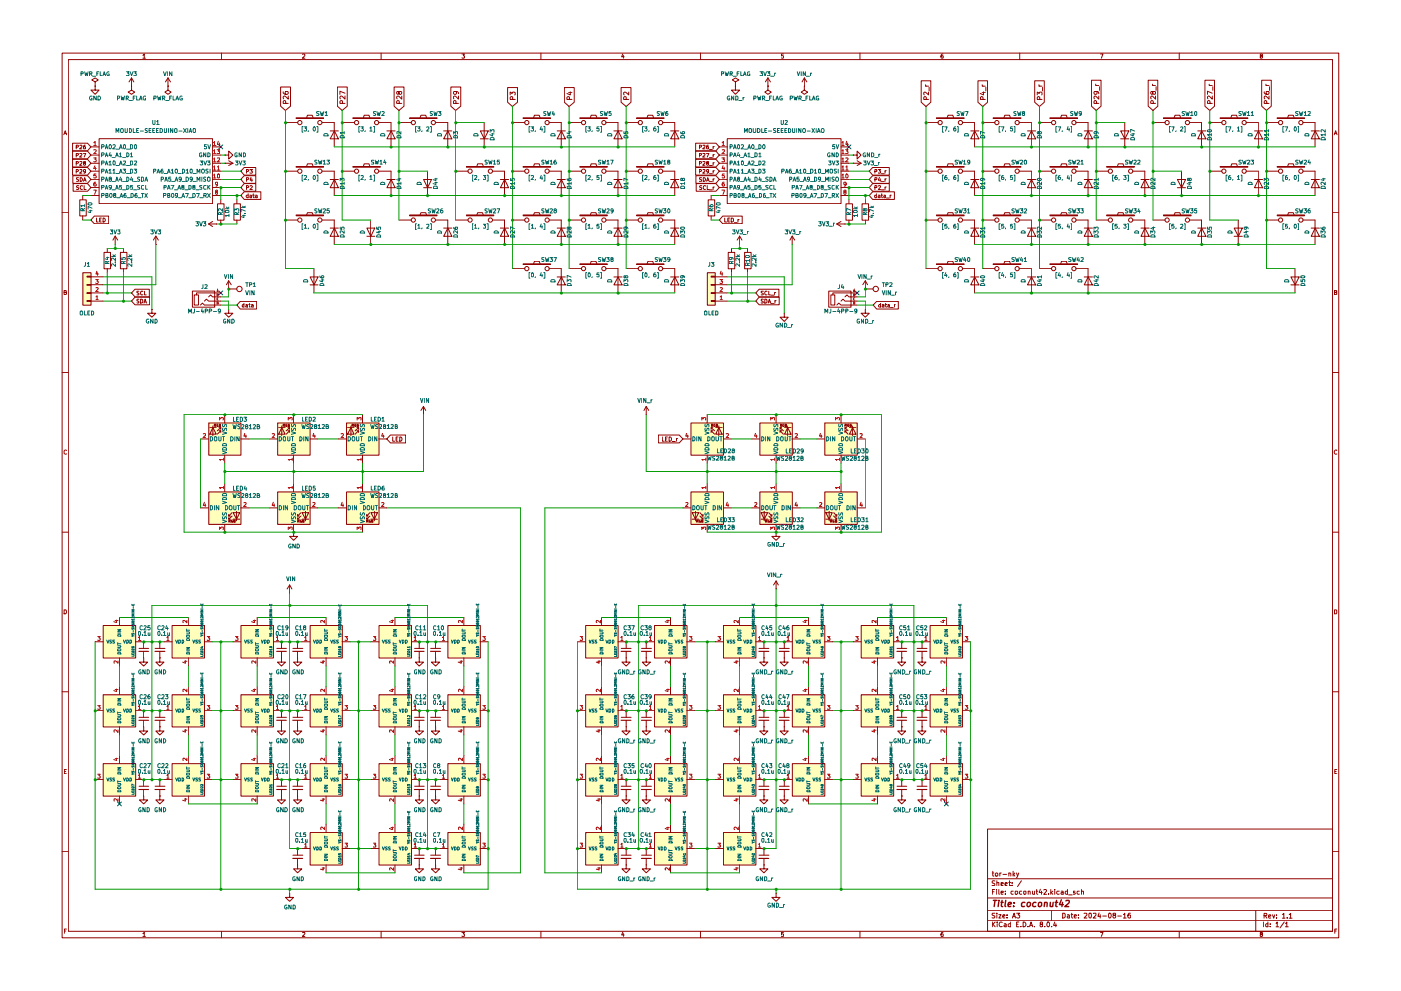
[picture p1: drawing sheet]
<svg xmlns="http://www.w3.org/2000/svg" width="420mm" height="297mm" viewBox="0 0 420 297" stroke-linecap="round" stroke-linejoin="round" font-family="sans-serif">
<g fill="none" stroke="#910000" stroke-width=".3">
<path d="M18.6 15.9h382.9v265.2h-382.9zM20.5 17.9h379.1v261.2h-379.1zM42.8 16.6l.5-.4v1.2M42.8 17.4h.8M66.5 15.9v2M90.8 16.3l.4-.1 .2 .4-.7 .8h.7M114.3 15.9v2M138.5 16.2h.8l-.4 .5 .4 .1v.6h-.8M162.2 15.9v2M186.8 16.2l-.4 .8h.8M187 16.6v.8M210.1 15.9v2"/>
<path d="M234.9 16.2h-.5v.6l.4-.1 .2 .2-.1 .5h-.5M257.9 15.9v2M282.8 16.2l-.4 .1-.2 .9 .2 .2h.5v-.6l-.5-.1-.2 .2M305.8 15.9v2M330 16.2h.8l-.5 1.2M353.7 15.9v2M378.1 16.8l-.1-.5h.5v.4l-.5 .1 .1 .6 .5-.2-.2-.4M19.1 40.4l.5-1.2 .4 1.2M19.3 40h.6M400.1 40.4l.5-1.2 .4 1.2M400.2 40h.6M18.6 63.8h1.9"/>
<path d="M399.6 63.8h1.9M19.2 87.6l.6-.1v-.4l-.6-.1v1.3h.5l.3-.4-.4-.3M400.2 87.6l.6-.1v-.4l-.6-.1v1.3h.5l.2-.6-.3-.1M18.6 111.7h1.9M399.6 111.7h1.9M20 135l-.4-.1-.4 .3v.7l.4 .2h.4M400.9 135a.58 .58 0 0 0-.8 .5 .58 .58 0 0 0 .8 .6M18.6 159.5h1.9M399.6 159.5h1.9M19.2 182.8h.5l.2 .2 .1 .5-.3 .5h-.5zM400.2 182.8h.5l.2 .2-.2 1h-.5zM18.6 207.3h1.9"/>
<path d="M399.6 207.3h1.9M19.3 231.2h.4M19.9 230.6h-.6v1.3h.6M400.3 231.2h.4M400.9 230.6h-.6v1.3h.6M18.6 255.3h1.9M296.2 248.5h103.4v30.6h-103.4zM399.6 255.3h1.9M19.3 279.1h.4M19.9 278.5h-.6v1.2M42.8 279.8l.5-.3v1.2M66.5 279.1v2"/>
<path d="M90.8 279.6l.6-.1v.3l-.7 .9h.7M114.3 279.1v2M138.5 279.5h.8l-.4 .4 .4 .2v.5h-.8M162.2 279.1v2M186.8 279.4l-.4 .8h.8M187 279.8v.9M210.1 279.1v2M234.9 279.5h-.5v.5a.45 .45 0 0 1 .5 .1 .45 .45 0 0 1 0 .6l-.5-.1M257.9 279.1v2M282.8 279.5l-.4 .1-.2 .8 .1 .3 .6-.1-.2-.7-.5 .3M296.2 275.8h103.4M296.2 273h103.4"/>
<path d="M296.2 269.2h103.4M296.2 263.4h103.4M297.6 261.7h.5M297.6 276.4v1.4M297.6 267.3h.5M297.7 261.2v1.2l.4 .2M297.8 277l.6 .8M298.3 266.6h-.7v1.5M298.4 273.7l-.8 .1-.1 .4 .7 .3 .2 .3-.3 .4-.6-.1M298.4 264.1l-.8 .1v.4l.5 .2 .3 .4-.2 .2h-.7M298.4 276.4l-.8 .8M298.5 261.9l.5-.2 .3 .2-.1 .6-.5 .1z"/>
<path d="M298.8 266.6v.2M298.8 267.1v1M299 273.7v.1M299 264.7l.6-.1v.8M299 264v1.4M299 274.2v1M299 276.4v.1M299 276.9v.9M299.6 274.2h.6l-.6 1h.6M299.6 266.6v1.4l.1 .1M299.8 261.7v.9M300.2 267.5h.7l-.1-.4h-.6v.9h.6"/>
<path d="M300.2 265l.7-.2-.1-.2h-.6v.8h.6M300.3 261.7l-.5 .2M300.6 276.5l-.1-.1a.67 .67 0 0 0-.9 .7 .67 .67 0 0 0 1 .6M300.7 274.7l.7-.2-.2-.3h-.4l-.1 .7 .3 .3 .3-.1M300.8 262.1h1.1M301.2 276.9l.6 .1v.8M301.4 265l.7-.2-.2-.3-.4 .1-.1 .7 .6 .1M301.5 267.9v.2M301.5 267.1v.2M301.8 277.2l-.7 .3 .2 .3 .5-.1M302 275v.2M302 274.2v.2"/>
<path d="M302.5 264.5h.6M302.6 261.8l.5-.1v.9M302.6 261.7v.9M302.8 264v1.4h.3M303.1 276.9h-.4l-.4 .2 .1 .6h.7M303.1 276.4v1.4M303.5 265.3v.1M303.5 264.6v.2M303.6 275.2l.5-1.5 .4 1.5M303.8 274.7h.7M303.8 261.2v1.4M303.9 267.1h-.5l-.2 .3 .2 .7 .5-.1"/>
<path d="M304 262.1l.3 .5M304.3 261.7l-.5 .6M304.5 267.2h.6v.8l-.6-.1zM304.8 261.7l.4 .9M304.9 273.7h.9l-.5 .5 .5 .3-.1 .5-.1 .2-.7-.2M304.9 277h.4M305.5 261.7l-.7 1.4M305.6 276.4h-.7v1.4h.7M305.8 279.1v2M306.2 277.7v.1M306.3 264l-1.2 1.8M306.4 267.1h-.5l-.2 .3 .3 .7 .4-.1"/>
<path d="M306.8 276.4a.73 .73 0 0 1 .9 .7 .73 .73 0 0 1-.9 .7zM307 267.2h.7l-.1 .8-.6-.1zM308.3 277.7v.1M308.4 267.2l.5-.1v1M308.4 267.1v1M308.8 277.8l.4-1.4 .5 1.4M308.9 277.4h.6M309.6 267.1v.8l.2 .2 .4-.2M310.2 277.7v.1M310.2 267.1v1M310.7 267.1h.5M310.9 266.6v1.3l.3 .2"/>
<path d="M312 266.5l-.3 1h.9M312.2 277l-.3-.3 .1-.3h.6l.1 .5-.7 .1a.48 .48 0 0 0 0 .7 .48 .48 0 0 0 .7 0v-.6l-.3-.1M312.3 267.1v1M313 266.8l.6-.2 .3 .3-.9 1.2h.9M313.4 277.7v.1M314.1 276.4a.69 .69 0 0 1 .7 .5 .69 .69 0 0 1-.3 .8v.1a.84 .84 0 0 1-.4-1.4zM314.5 267.9v.2M315.1 266.6v1.5M315.3 267.5l.4 .6M315.4 277.7v.1M315.4 273v2.8M315.7 267.1l-.6 .5"/>
<path d="M316.3 276.4l-.3 1h.9M316.3 266.6v.2M316.3 267.1v1M316.7 276.9v.9M317.7 267.1h-.6l-.2 .3 .2 .6h.6M318.3 267.1h.5l.1 1M318.7 273.7h.5l.2 .4v.7l-.4 .4h-.3zM318.9 267.5l-.7 .2 .1 .4 .6-.1M320.1 274.2h.5l.1 1M320.1 267.1h-.5l-.2 .3 .2 .6h.5M320.1 266.6v1.5M320.5 268.2h1.1"/>
<path d="M320.7 274.5l-.5 .1-.2 .2 .2 .4 .5-.1M321.2 274.2h.5M321.4 273.7v1.2l.3 .3M322.2 274.7l.6-.2-.1-.3h-.5v.7l.1 .3 .4-.1M322.4 267.1h-.5v.4l.5 .1 .1 .3-.6 .1M323.4 275v.2M323.4 274.2v.2M323.7 267.1h-.5l-.2 .3 .2 .6h.5M324.4 267.2l.5-.1 .1 1M324.4 266.6v1.5M325.1 273.8l.7-.1 .2 .3-.9 1.2h.9M326.6 273.8l.1-.1a.77 .77 0 0 1 .7 .6 .77 .77 0 0 1-.2 .8l-.3 .1-.3-.4z"/>
<path d="M327.9 273.8l.7-.1 .1 .6-.9 .9h.9M329.6 273.6l-.3 1.1h.8M329.9 274.2v1M330 279.5h.8l-.5 1.2M330.7 274.6h1.1M332.6 273.7a.68 .68 0 0 1 .7 .7 .68 .68 0 0 1-.7 .7l-.2-.5zM334 274.3l-.2-.2v-.3l.6-.1 .2 .4-.8 .5 .2 .6h.3l.3-.4-.3-.5M335.2 274.6h1.1M336.9 274.2l.4-.5v1.5M336.9 275.2h.8M339 273.7h-.4l-.4 .6 .1 .7 .7 .1v-.8l-.4-.1-.4 .3M353.7 279.1v2"/>
<path d="M376.6 273v6.1M378.1 280l-.1-.4 .5-.1v.4l-.5 .2v.5l.5 .1 .1-.5-.2-.2M379 276.4v1.4M379.1 274.4h.7l.1-.5-.8-.1v1.4M379.4 274.4l.5 .8M380.2 276.9h-.4l-.2 .2v.6h.6M380.2 276.4v1.4M380.4 274.7l.7-.2-.1-.3-.5 .1-.1 .7 .3 .2 .3-.1M380.9 277.7v.1M380.9 276.9v.1M381.6 274.2l.4 1 .3-1M382.7 276.8l.3-.4v1.4"/>
<path d="M382.7 277.8h.8M382.8 275v.2M382.8 274.3v.1M384.6 274.1l.4-.3v1.4M384.6 275.2h.8M385.1 276.4l-1.2 1.7M385.5 276.8l.4-.4v1.4M385.5 277.8h.8M386 275v.2M386.6 274.1l.5-.3v1.4M386.6 275.2h.9M400.3 279.1h.4"/>
<path d="M400.9 278.5h-.6v1.2M42.8 280.7h.8"/>
</g>
<g fill="none" stroke="#910000" stroke-width=".42">
<path d="M297.9 269.9h1.1M298.4 269.9l-.2 1.8M299.5 270.5l-.2 1.2M299.6 269.9v.1M300.2 270.5h.7M300.5 269.9l-.2 1.6 .4 .2M301.6 269.9l-.2 1.6 .2 .2M302.4 271.1l.9-.2-.1-.3-.5-.1-.3 .2-.1 .8 .3 .2h.5M304 271.6v.1M304.2 270.6v.1M307.4 270.6a.72 .72 0 0 0-1 .2v.8l.8 .1M308.1 270.6l.6-.1 .4 .3-.1 .6-.4 .3-.6-.3z"/>
<path d="M310.7 270.6h-.7l-.3 .8 .3 .3h.6M311.5 270.6l.3-.1 .6 .1v.8l-.4 .3-.6-.3zM313.2 270.6h.8v1.1M313.3 270.5l-.2 1.2M315 270.5l-.1 1.2 .8-.1M315.8 270.5l-.1 1.2M316.4 270.5h.8M316.9 269.9l-.3 1.6 .4 .2M318.3 269.7l-.6 1.4h1.2M318.6 270.5l-.1 1.2M319.7 270l.7-.1 .3 .1v.4l-1.4 1.3h1.2"/>
</g>
<g fill="#ffb">
<path d="M30.9 228.9h9.7v9.7h-9.7z"/>
<path d="M51.6 228.9h9.7v9.7h-9.7z"/>
<path d="M93 249.5h9.6v9.7h-9.6z"/>
<path d="M93 228.9h9.6v9.7h-9.6z"/>
<path d="M72.2 228.9h9.8v9.7h-9.8z"/>
<path d="M51.6 208.2h9.7v9.6h-9.7z"/>
<path d="M72.2 208.2h9.8v9.6h-9.8z"/>
<path d="M30.9 208.2h9.7v9.6h-9.7z"/>
<path d="M72.2 187.5h9.8v9.7h-9.8z"/>
<path d="M51.6 187.5h9.7v9.7h-9.7z"/>
<path d="M30.9 187.5h9.7v9.7h-9.7z"/>
<path d="M93 187.5h9.6v9.7h-9.6z"/>
<path d="M113.6 187.5h9.8v9.7h-9.8z"/>
<path d="M93 208.2h9.6v9.6h-9.6z"/>
<path d="M113.6 208.2h9.8v9.6h-9.8z"/>
<path d="M113.6 228.9h9.8v9.7h-9.8z"/>
<path d="M113.6 249.5h9.8v9.7h-9.8z"/>
<path d="M62.6 126.7h9.6v9.7h-9.6z"/>
<path d="M62.6 147.4h9.6v9.7h-9.6z"/>
<path d="M83.2 147.4h9.8v9.7h-9.8z"/>
<path d="M83.2 126.7h9.8v9.7h-9.8z"/>
<path d="M103.9 126.7h9.7v9.7h-9.7z"/>
<path d="M103.9 147.4h9.7v9.7h-9.7z"/>
<path d="M207.2 147.4h9.7v9.7h-9.7z"/>
<path d="M207.2 126.7h9.7v9.7h-9.7z"/>
<path d="M212.1 81.7h2.4v9.7h-2.4z"/>
<path d="M24.8 81.7h2.5v9.7h-2.5z"/>
<path d="M134.3 228.9h9.7v9.7h-9.7z"/>
<path d="M134.3 249.5h9.7v9.7h-9.7z"/>
<path d="M134.3 187.5h9.7v9.7h-9.7z"/>
<path d="M134.3 208.2h9.7v9.6h-9.7z"/>
<path d="M175.6 187.5h9.7v9.7h-9.7z"/>
<path d="M216.9 187.5h9.8v9.7h-9.8z"/>
<path d="M196.3 187.5h9.7v9.7h-9.7z"/>
<path d="M175.6 228.9h9.7v9.7h-9.7z"/>
<path d="M196.3 208.2h9.7v9.6h-9.7z"/>
<path d="M175.6 208.2h9.7v9.6h-9.7z"/>
<path d="M216.9 208.2h9.8v9.6h-9.8z"/>
<path d="M216.9 228.9h9.8v9.7h-9.8z"/>
<path d="M216.9 249.5h9.8v9.7h-9.8z"/>
<path d="M196.3 228.9h9.7v9.7h-9.7z"/>
<path d="M175.6 249.5h9.7v9.7h-9.7z"/>
<path d="M196.3 249.5h9.7v9.7h-9.7z"/>
<path d="M258.2 187.5h9.8v9.7h-9.8z"/>
<path d="M227.8 147.4h9.8v9.7h-9.8z"/>
<path d="M227.8 126.7h9.8v9.7h-9.8z"/>
<path d="M247.3 126.7h9.7v9.7h-9.7z"/>
<path d="M247.3 147.4h9.7v9.7h-9.7z"/>
<path d="M278.9 228.9h9.7v9.7h-9.7z"/>
<path d="M258.2 228.9h9.8v9.7h-9.8z"/>
<path d="M237.6 228.9h9.7v9.7h-9.7z"/>
<path d="M278.9 187.5h9.7v9.7h-9.7z"/>
<path d="M237.6 187.5h9.7v9.7h-9.7z"/>
<path d="M258.2 208.2h9.8v9.6h-9.8z"/>
<path d="M278.9 208.2h9.7v9.6h-9.7z"/>
<path d="M237.6 208.2h9.7v9.6h-9.7z"/>
</g>
<g fill="none" stroke="#910000" stroke-width=".3">
<path d="M28.5 24.6l1-.6-1-.6-1 .6 1 .6v1.2M28.5 25.8h.1M28.5 25.8v1.2h1.2l-1.2 1.3-1.2-1.3h1.2M39.5 25.8v1.2l.9 .6-.9 .7-1.1-.7 1.1-.6M39.5 25.8h.1M39.5 23.4l-.8 1.2M39.5 23.4v2.4M39.5 23.4l.6 1.2M50.4 25.8v1.2l.9 .6-.9 .7-1-.7 1-.6M50.4 25.8h.1M50.4 23.4l-.8 1.2M50.4 23.4v2.4"/>
<path d="M50.4 23.4l.7 1.2M84.2 26.1h2.9v5.7l-1.5 1.3-1.4-1.3zM84.9 27.5v.4a1.04 1.04 0 0 0 1.5 .2l-.1-.7h-.7l-.1 .5 .3 .4M85.6 36.7h3.6M85.7 31l-.1-.8h-.5l-.2 .8h1.5M86.4 28.8v.9l-1.1-.9-.4 .2 .2 .6M88.8 35.3h8.2v.3h-8.2zM91.9 35.3l.3-.8h1.4l.3 .8M96.6 36.7h3.6v7.3M99 39.2h2.5M100.3 39.2l1.2 2.4h-2.5zM101.2 26.1h2.9v5.7l-1.5 1.3-1.4-1.3z"/>
<path d="M102.6 36.7h3.7M102.7 31v-.7l-.6-.1-.2 .8h1.6M103.5 28.8v.9l-1.1-.9-.5 .2 .2 .6M103.5 27.9l-1.6-.6v1M105.8 35.3h8.2v.3h-8.2zM109 35.3l.2-.8h1.5l.2 .8M113.6 36.7h3.7v7.3M116 39.2h2.5M117.3 39.2l1.2 2.4h-2.5zM118.2 26.1h3v5.7l-1.6 1.3-1.4-1.3zM119.6 27.7l.1-.3h.6a.45 .45 0 0 1 .2 .6 .45 .45 0 0 1-.6 .2 .45 .45 0 0 1-.3-.5l-.1-.3h-.4l-.1 .3 .3 .6 .3-.4M119.6 36.7h3.8"/>
<path d="M119.7 31v-.7l-.6-.1-.1 .8h1.5M120.5 28.8v.9l-1.1-.9-.4 .2 .1 .6M122.9 35.3h8.2v.3h-8.2zM126 35.3l.2-.8h1.5l.2 .8M130.6 36.7h3.7v7.3M133.1 39.2h2.4M134.3 39.2l1.2 2.4h-2.4zM135.2 26.1h3v5.7l-1.5 1.3-1.5-1.3zM136.7 27.4l.2 .3-.1 .4-.7 .1-.1-.3 .1-.5h1l.3 .3 .1 .4M136.7 31v-.7l-.6-.1-.1 .8h1.5M137.5 28.8v.9l-1.1-.9-.4 .2 .1 .6M144.1 39.2h2.3l-1.2 2.4z"/>
<path d="M145.2 36.7v7.3M152.2 26.2h3v4.4l-1.5 1.3-1.5-1.3zM153 28.4v-.8l.6 .4 .2-.4 .6 .1-.1 .7M153.7 36.7h3.7M153.8 29.8v-.7l-.6-.1-.2 .8h1.5M156.9 35.3h8.2v.3h-8.2zM160 35.3l.3-.8h1.4l.3 .8M164.7 36.7h3.6v7.3M167.1 39.2h2.4M168.4 39.2l1.1 2.4h-2.4zM169.2 26.2h3v4.4l-1.5 1.3-1.5-1.3zM170.5 27.7h1"/>
<path d="M170.7 36.7h3.7M170.8 29.8v-.7l-.6-.1-.2 .8h1.5M171 27.5v.9l-1-.4M173.9 35.3h8.2v.3h-8.2zM177 35.3l.3-.8h1.4l.3 .8M181.7 36.7h3.6v7.3M184.1 39.2h2.5M185.4 39.2l1.2 2.4h-2.5zM186.3 26.2h2.9v4.4l-1.4 1.3-1.5-1.3zM187.8 29.8v-.7l-.6-.1-.2 .8h1.6M187.8 36.7h3.6M188.6 27.6v.8l-1.1-.8-.5 .3 .2 .5"/>
<path d="M190.9 35.3h8.2v.3h-8.2zM194.1 35.3l.2-.8h1.4l.3 .8M198.7 36.7h3.7v7.3M201.1 39.2h2.5M202.4 39.2l1.2 2.4h-2.5zM220.6 24.6l1-.6-1-.6-1 .6 1 .6v1.2M220.6 25.8h.1M220.6 25.8v1.2h1.2l-1.2 1.3-1.2-1.3h1.2M230.3 25.8v1.2l1 .6-1 .7-.9-.7 .9-.6M230.3 25.8h.1M230.3 23.4l-.8 1.2M230.3 23.4v2.4"/>
<path d="M230.3 23.4l.8 1.2M241.2 25.8h.1M241.2 25.8v1.2l1 .6-1 .7-.9-.7 .9-.6M241.2 23.4l-.7 1.2M241.2 23.4v2.4M241.2 23.4l.8 1.2M276.3 24.2h2.8v6.4l-1.4 1.3-1.4-1.3zM277.5 25.4l.3 .4M277.5 25.8h1M277.7 36.7h3.6M277.8 29.8v-.6l-.5-.2-.3 .2v.6h1.5M278.5 27.6v.8l-1-.8-.5 .3 .2 .5"/>
<path d="M278.6 26.2v1.1M280.8 35.3h8.3v.3h-8.3zM284.1 35.3l.2-.8h1.4l.3 .8M288.6 36.7h3.7v7.3M291.1 39.2h2.5M292.3 39.2l1.3 2.4h-2.5zM293.3 24.2h2.9v6.4l-1.5 1.3-1.4-1.3zM294.6 25.4l.2 .4M294.6 25.8h.9M294.6 27.7h.9M294.7 36.7h3.7M294.8 29.8v-.6l-.5-.2-.3 .2v.6h1.5"/>
<path d="M295 27.5v.9l-1-.4M295.7 26.2v1.1M297.9 35.3h8.3v.3h-8.3zM301.1 35.3l.2-.8h1.5l.2 .8M305.6 36.7h3.7v7.3M308.1 39.2h2.5M309.3 39.2l1.3 2.4h-2.5zM310.3 24.2h2.9v6.4l-1.5 1.3-1.4-1.3zM311.1 28.4v-.8l.6 .4v-.3h.7v.7M311.6 25.4l.2 .4M311.6 25.8h.9M311.7 36.7h3.7"/>
<path d="M311.8 29.8v-.6l-.5-.2-.2 .2v.6h1.4M312.7 26.2v1.1M314.9 35.3h8.3v.3h-8.3zM318.1 35.3l.2-.8h1.5l.2 .8M322.7 36.7h3.6v7.3M325.2 39.2h2.4M326.3 39.2l1.3 2.4h-2.4zM327.3 24h2.9v7.8l-1.4 1.3-1.5-1.3zM328.6 25.2l.2 .5M328.6 25.7h.9M328.7 27.4l.2 .1 .1 .4-.3 .4h-.4l-.2-.4 .2-.5h.9l.2 .2 .1 .5M328.8 31v-.7l-.5-.2-.2 .9h1.4"/>
<path d="M329.5 28.8v.9l-1-.9-.4 .2 .2 .6M329.7 26v1.1M336.1 39.2h2.4l-1.1 2.4zM337.3 36.7v7.3M344.3 24h2.9v7.8l-1.4 1.3-1.5-1.3zM345.6 25.2l.3 .5M345.6 25.7h.9M345.7 27.7l.2-.3h.6a.48 .48 0 0 1 0 .7 .48 .48 0 0 1-.7 0l-.1-.6-.4-.1-.1 .7 .2 .2 .3-.4M345.8 36.7h3.6M345.9 31l-.1-.7-.4-.2-.3 .9h1.4M346.5 28.8v.9l-1-.9-.4 .2 .2 .6M346.7 26v1.1"/>
<path d="M348.9 35.3h8.3v.3h-8.3zM352.1 35.3l.3-.8h1.4l.3 .8M356.7 36.7h3.6v7.3M359.2 39.2h2.5M360.4 39.2l1.3 2.4h-2.5zM361.4 24h2.8v7.8l-1.4 1.3-1.4-1.3zM362.6 25.2l.3 .5M362.6 25.7h1M362.8 36.7h3.6M362.9 31l-.1-.7-.4-.2-.3 .9h1.5M363.6 28.8v.9l-1.1-.9-.4 .2 .2 .6M363.6 27.9l-1.5-.6v1"/>
<path d="M363.7 26v1.1M365.9 35.3h8.3v.3h-8.3zM369.1 35.3l.3-.8h1.4l.3 .8M373.7 36.7h3.7v7.3M376.2 39.2h2.5M377.4 39.2l1.3 2.4h-2.5zM378.4 24h2.9v7.8l-1.5 1.3-1.4-1.3zM379.1 27.5v.4a1.05 1.05 0 0 0 1.4 .3v-.8h-.7l-.1 .7 .3 .2M379.6 25.2l.3 .5M379.6 25.7h1M379.8 36.7h3.7M379.9 31l-.1-.7-.4-.2-.3 .9h1.5"/>
<path d="M380.6 28.8v.9l-1-.9-.5 .2 .2 .6M380.7 26v1.1M383 35.3h8.2v.3h-8.2zM386.2 35.3l.2-.8h1.5l.2 .8M390.7 36.7h3.7v7.3M393.2 39.2h2.5M394.4 39.2l1.3 2.4h-2.5zM21.8 50.2h4.4l1.1 1.1-1.1 1.2h-4.4zM21.8 45.3h4.4l1.1 1.2-1.1 1.1h-4.4zM21.8 47.8h4.4l1.1 1.1-1.1 1.1h-4.4zM21.8 42.9h4.4l1.1 1.1-1.1 1.2h-4.4zM21.8 52.7h4.4l1.1 1.1-1.1 1.1h-4.4z"/>
<path d="M21.9 55h4.3l1.1 1.2-1.1 1.1h-4.3zM22.9 51.4l.6-.1v-.4l-.6-.1v1.1M22.9 46.6h.4l.2-.5-.6-.1v1.1M22.9 48.9h.5l.1-.3-.6-.3v1.2M22.9 44.1l.6-.1v-.3l-.6-.2v1.1M23.5 53.3h-.6v.4l.6 .2v.5h-.6M23.6 55.7h-.6v.4a.38 .38 0 0 1 .5 .2 .38 .38 0 0 1-.1 .5l-.5-.1M23.9 59.9h2v4.8h-2zM24 50.9h.6v.4l-.7 .6h.7M24 46.1l.5-.1 .1 .4-.7 .7h.7M24 48.5l.4-.2 .2 .6-.7 .6h.7M24 43.6l.5-.1 .1 .5-.7 .6h.7"/>
<path d="M24 53.3h.5l.2 .4-.2 .7h-.5zM24.7 55.8v-.1a.6 .6 0 0 0-.6 .3 .6 .6 0 0 0 0 .6l.6 .1M24.8 58.6v1.3M25 46h.7l-.5 1.1M25.1 54.4l.3-1.1 .4 1.1M25.1 54h.6M25.2 55.6v1.2h.6M25.2 48.9l-.1-.4 .4-.2 .2 .5-.6 .1 .1 .6 .5-.1-.2-.5M25.6 43.5h-.4l-.1 .3v.7h.6v-.5l-.5-.1-.1 .3M25.7 51.3l-.6 .2v-.6h.6v.7l-.2 .3h-.4M27.3 51.3h2.4M27.3 56.2h2.4"/>
<path d="M27.3 48.9h2.4M27.3 44h2.4M27.3 53.8h2.4M27.3 46.5h2.4M27.3 58.6h2.4M29.7 41.6h34.1v19.4h-34.1zM63.8 51.3h2.4M63.8 56.2h2.4M63.8 48.9h2.4M63.8 44h2.4M63.8 53.8h2.4M63.8 46.5h2.4"/>
<path d="M63.8 58.6h2.4M66.2 59.9v1.1M67.4 48.9h.1M67.4 46.5h1.2v-1.2l1.2 1.2-1.2 1.2v-1.2M67.4 46.5h.1M67.4 48.9h2.4M68.6 48.2l1.2 .7M69.8 48.9l-1.2 .7M71 59.9v1.1M73.2 57.5h5v2.3h-5l-1-1.2zM73.2 55h3.5v2.3h-3.5l-1-1.1zM73.2 52.7h3.5v2.2h-3.5l-1-1.1z"/>
<path d="M73.2 50.2h3.5v2.3h-3.5l-1-1.2zM73.9 56.2h.5l.2-.3-.7-.3v1.2M73.9 53.8h.4l.3-.4-.7-.1v1.1M73.9 51.4l.6-.1v-.4l-.6-.1v1.1M74.4 58.5l-.6 .2 .3 .6 .3-.1M74.4 58.1v1.2M74.9 58.5h.5v.8M74.9 50.8h.8l-.4 .4 .3 .1 .1 .4-.8 .1M75 55.8l.4-.2 .3 .4-.8 .8h.8M75.3 53.2l-.3 .8h.7M75.4 58.8h-.5l.1 .5 .4-.1M75.5 53.6v.8"/>
<path d="M75.8 58.5h.5M75.9 58.1v1l.4 .2M76.6 58.5h.4l.1 .8M77.1 58.8l-.6 .1 .2 .4 .4-.1M85.6 51.3h3.6M88.8 49.9h8.2v.2h-8.2zM91.9 49.9l.3-.8h1.4l.3 .8M96.6 51.3h3.6v7.3M99 53.8h2.5M100.3 53.8l1.2 2.5h-2.5zM102.6 51.3h3.7M105.8 49.9h8.2v.2h-8.2z"/>
<path d="M109 49.9l.2-.8h1.5l.2 .8M113.6 51.3h3.7v7.3M116 53.8h2.5M117.3 53.8l1.2 2.5h-2.5zM127 53.8h2.4l-1.2 2.5zM127 56.3h2.4M128.2 51.3v7.3M136.7 51.3h3.7M139.9 49.9h8.2v.2h-8.2zM143 49.9l.3-.8h1.4l.2 .8M144.1 41.6h2.3M147.7 51.3h3.6v7.3"/>
<path d="M150.1 53.8h2.4M151.3 53.8l1.2 2.5h-2.4zM153.7 51.3h3.7M156.9 49.9h8.2v.2h-8.2zM160 49.9l.3-.8h1.4l.3 .8M164.7 51.3h3.6v7.3M167.1 53.8h2.4M168.4 53.8l1.1 2.5h-2.4zM170.7 51.3h3.7M173.9 49.9h8.2v.2h-8.2zM177 49.9l.3-.8h1.4l.3 .8M181.7 51.3h3.6v7.3"/>
<path d="M184.1 53.8h2.5M185.4 53.8l1.2 2.5h-2.5zM187.8 51.3h3.6M190.9 49.9h8.2v.2h-8.2zM194.1 49.9l.2-.8h1.4l.3 .8M198.7 51.3h3.7v7.3M201.1 53.8h2.5M202.4 53.8l1.2 2.5h-2.5zM208.6 42.9h6.1l1 1.1-1 1.2h-6.1zM208.6 50.2h6.1l1 1.1-1 1.2h-6.1zM208.6 47.8h6.1l1 1.1-1 1.1h-6.1zM208.6 45.3h6.1l1 1.2-1 1.1h-6.1z"/>
<path d="M208.7 52.7h6l1 1.1-1 1.1h-6zM208.8 55h5.9l1 1.2-1 1.1h-5.9zM209.7 44.1l.6-.1 .1-.3-.7-.2v1.1M209.7 51.4l.6-.1v-.4l-.6-.1v1.1M209.7 48.9h.5l.2-.3-.7-.3v1.2M209.7 46.6h.4l.3-.5-.7-.1v1.1M210.4 53.3h-.5l-.2 .3a.6 .6 0 0 1 .6 .8h-.6M210.5 55.7h-.6v.4a.38 .38 0 0 1 .5 .2 .38 .38 0 0 1-.2 .5l-.4-.1M210.8 43.6l.5-.1 .1 .5-.7 .6h.7M210.8 50.9h.6v.4l-.7 .6h.7M210.8 48.5l.4-.2 .2 .6-.7 .6h.7M210.8 46.1l.5-.1 .1 .4-.7 .7h.7"/>
<path d="M210.9 53.3h.4l.3 .4-.3 .7h-.4zM211.6 55.8a.48 .48 0 0 0-.7 .1 .48 .48 0 0 0 .1 .7l.2 .2 .4-.1M211.8 46h.8l-.5 1.1M211.9 54.4l.4-1.1 .4 1.1M212 54h.5M212.1 55.6v1.2h.6M212.1 48.9l-.2-.4 .4-.2 .2 .5-.6 .1 .2 .6 .4-.1-.2-.5M212.4 59.9h1.9v4.8h-1.9zM212.4 43.5l-.4 .1-.1 .9h.6v-.5l-.4-.1-.2 .3M212.5 51.3l-.5 .2-.1-.6h.6v.7l-.2 .3h-.3M212.8 54.4h.8M212.8 52.1h.8"/>
<path d="M212.8 56.9h.8M212.8 44.8h.8M212.8 49.6h.8M212.8 47.2h.8M213.3 58.6v1.3M213.9 43.9v.7M213.9 46.3v.8M213.9 48.8v.7M213.9 51.1v.8M213.9 53.6v.8M213.9 56v.8M214.2 43.9l-.3 .2"/>
<path d="M214.2 56l-.3 .2M214.2 53.6l-.3 .2M214.2 51.1l-.3 .3M214.2 48.8l-.3 .1M214.2 46.3l-.3 .3M215.7 51.3h2.4M215.7 56.2h2.4M215.7 48.9h2.4M215.7 44h2.4M215.7 53.8h2.4M215.7 46.5h2.4M215.7 58.6h2.4"/>
<path d="M218.1 41.6h34.1v19.4h-34.1zM252.2 51.3h2.4M252.2 56.2h2.4M252.2 48.9h2.4M252.2 44h2.4M252.2 53.8h2.4M252.2 46.5h2.4M252.2 58.6h2.4M254.6 59.9v1.1M255.9 46.5h1.1v-1.2l1.2 1.2-1.2 1.2v-1.2M255.9 46.5h.1M255.9 48.9h.1"/>
<path d="M255.9 48.9h2.3M257 48.2l1.2 .7M258.2 48.9l-1.2 .7M259.5 59.9v1.1M261.7 57.5h6.5v2.3h-6.5l-1-1.2zM261.7 52.7h5v2.2h-5l-1-1.1zM261.7 50.2h5v2.3h-5l-1-1.2zM261.7 55h5v2.3h-5l-1-1.1zM262.4 53.8l.6-.1-.1-.4h-.5v1.1M262.4 51.4l.6-.1v-.4l-.6-.1v1.1M262.4 56.2l.6-.1-.2-.5h-.4v1.2M262.8 58.5l-.5 .2 .2 .6 .3-.1"/>
<path d="M262.8 58.1v1.2M263.4 58.5h.4l.1 .8M263.4 50.8h.7l-.4 .4 .4 .3-.1 .4-.6-.1M263.4 55.8l.5-.2 .2 .3-.7 .9h.7M263.7 53.2l-.3 .8h.8M263.9 58.8l-.6 .1 .2 .4 .4-.1M264 53.6v.8M264.2 58.5h.5M264.3 54.4h.9M264.3 52.1h.9M264.3 56.9h.9M264.4 58.1v1l.3 .2"/>
<path d="M265.1 58.5h.4v.8M265.4 51.1v.8M265.4 53.6v.8M265.4 56v.8M265.5 58.8l-.5 .1 .2 .4 .3-.1M265.8 53.6l-.4 .2M265.8 51.1l-.4 .3M265.8 56l-.4 .2M265.9 59.4h.8M267 58.5v.8M267.3 58.5l-.3 .2M277.7 51.3h3.6"/>
<path d="M280.8 49.9h8.3v.2h-8.3zM284.1 49.9l.2-.8h1.4l.3 .8M288.6 51.3h3.7v7.3M291.1 53.8h2.5M292.3 53.8l1.3 2.5h-2.5zM294.7 51.3h3.7M297.9 49.9h8.3v.2h-8.3zM301.1 49.9l.2-.8h1.5l.2 .8M305.6 51.3h3.7v7.3M308.1 53.8h2.5M309.3 53.8l1.3 2.5h-2.5zM311.7 51.3h3.7"/>
<path d="M314.9 49.9h8.3v.2h-8.3zM318.1 49.9l.2-.8h1.5l.2 .8M322.7 51.3h3.6v7.3M325.2 53.8h2.4M326.3 53.8l1.3 2.5h-2.4zM328.8 51.3h3.6M331.9 49.9h8.3v.2h-8.3zM335.1 49.9l.3-.8h1.4l.3 .8M336.1 41.6h2.4M339.7 51.3h3.6v7.3M342.2 53.8h2.4M343.4 53.8l1.2 2.5h-2.4z"/>
<path d="M353.1 53.8h2.5l-1.2 2.5zM353.1 56.3h2.5M354.3 51.3v7.3M362.8 51.3h3.6M365.9 49.9h8.3v.2h-8.3zM369.1 49.9l.3-.8h1.4l.3 .8M373.7 51.3h3.7v7.3M376.2 53.8h2.5M377.4 53.8l1.3 2.5h-2.5zM379.8 51.3h3.7M383 49.9h8.2v.2h-8.2zM386.2 49.9l.2-.8h1.5l.2 .8"/>
<path d="M390.7 51.3h3.7v7.3M393.2 53.8h2.5M394.4 53.8l1.3 2.5h-2.5zM24.8 64.7v1.3M28.3 64.8h4.3v2.3h-4.3l-1-1.1zM29 65.4v1.1h.5M29.9 66h.3M30.4 65.4h-.5v1.1h.5M30.9 65.4a.6 .6 0 0 1 .7 .6 .6 .6 0 0 1-.7 .5zM31.2 75.6h1.9v5h-1.9zM32.2 74.4v1.2M34.5 73.2h.1"/>
<path d="M34.5 70.8l-.6 1.2M34.5 70.8v2.4M34.5 70.8l.8 1.2M36.1 75.6h2v5h-2zM37 74.4v1.2M46.7 73.2h.1M46.7 70.8l-.7 1.2M46.7 70.8v2.4M46.7 70.8l.8 1.2M62.6 67.1h2.3M62.6 67.1l1.2 .8M63.8 66.4l-1.2 .7"/>
<path d="M64.9 67.1h.1M65.2 61.1h2v4.9h-2zM66.2 66v1.1M70.1 61.1h2v4.9h-2zM71 66v1.1M85.6 66h3.6M88.8 64.4h8.2v.3h-8.2zM91.9 64.4l.3-.6h1.4l.3 .6M96.6 66h3.6v7.2M99 68.4h2.5M100.3 68.4l1.2 2.4h-2.5zM110 68.4h2.4l-1.2 2.4z"/>
<path d="M110 70.8h2.4M111.2 66v7.2M119.6 66h3.8M122.9 64.4h8.2v.3h-8.2zM126 64.4l.2-.6h1.5l.2 .6M130.6 66h3.7v7.2M133.1 68.4h2.4M134.3 68.4l1.2 2.4h-2.4zM136.7 66h3.7M139.9 64.4h8.2v.3h-8.2zM143 64.4l.3-.6h1.4l.2 .6M147.7 66h3.6v7.2"/>
<path d="M150.1 68.4h2.4M151.3 68.4l1.2 2.4h-2.4zM153.7 66h3.7M156.9 79.1h8.2v.2h-8.2zM156.9 64.4h8.2v.3h-8.2zM160 79.1l.3-.8h1.4l.3 .8M160 64.4l.3-.6h1.4l.3 .6M164.7 66h3.6v7.2M167.1 68.4h2.4M168.4 68.4l1.1 2.4h-2.4zM170.7 66h3.7M173.9 64.4h8.2v.3h-8.2z"/>
<path d="M173.9 79.1h8.2v.2h-8.2zM177 64.4l.3-.6h1.4l.3 .6M177 79.1l.3-.8h1.4l.3 .8M181.7 66h3.6v7.2M184.1 68.4h2.5M185.4 68.4l1.2 2.4h-2.5zM187.8 66h3.6M190.9 79.1h8.2v.2h-8.2zM190.9 64.4h8.2v.3h-8.2zM194.1 79.1l.2-.8h1.4l.3 .8M194.1 64.4l.2-.6h1.4l.3 .6M198.7 66h3.7v7.2"/>
<path d="M201.1 68.4h2.5M202.4 68.4l1.2 2.4h-2.5zM213.3 64.7v1.3M216.7 64.8h5.9v2.3h-5.9l-1-1.1zM217.3 65.4v1.1h.6M218.3 66h.4M218.4 75.6h1.9v5h-1.9zM218.9 65.4h-.6v1.1h.6M219.3 65.4l.7 .2v.7l-.4 .2h-.3zM219.4 74.4v1.2M220.2 66.6h.9M221.3 65.8v.7"/>
<path d="M221.7 65.8l-.4 .2M221.8 73.2h.1M221.8 70.8l-.7 1.2M221.8 70.8v2.4M221.8 70.8l.7 1.2M223.3 75.6h2v5h-2zM224.2 74.4v1.2M237.6 73.2h.1M237.6 70.8l-.7 1.2M237.6 70.8v2.4M237.6 70.8l.7 1.2M251 67.1l1.2 .8"/>
<path d="M251 67.1h2.4M252.2 66.4l-1.2 .7M253.4 67.1h.1M253.7 61.1h2v4.9h-2zM254.6 66v1.1M258.5 61.1h2v4.9h-2zM259.5 66v1.1M277.7 66h3.6M280.8 64.4h8.3v.3h-8.3zM280.8 79.1h8.3v.2h-8.3zM284.1 64.4l.2-.6h1.4l.3 .6M284.1 79.1l.2-.8h1.4l.3 .8"/>
<path d="M288.6 66h3.7v7.2M291.1 68.4h2.5M292.3 68.4l1.3 2.4h-2.5zM294.7 66h3.7M297.9 79.1h8.3v.2h-8.3zM297.9 64.4h8.3v.3h-8.3zM301.1 79.1l.2-.8h1.5l.2 .8M301.1 64.4l.2-.6h1.5l.2 .6M305.6 66h3.7v7.2M308.1 68.4h2.5M309.3 68.4l1.3 2.4h-2.5zM311.7 66h3.7"/>
<path d="M314.9 64.4h8.3v.3h-8.3zM314.9 79.1h8.3v.2h-8.3zM318.1 64.4l.2-.6h1.5l.2 .6M318.1 79.1l.2-.8h1.5l.2 .8M322.7 66h3.6v7.2M325.2 68.4h2.4M326.3 68.4l1.3 2.4h-2.4zM328.8 66h3.6M331.9 64.4h8.3v.3h-8.3zM335.1 64.4l.3-.6h1.4l.3 .6M339.7 66h3.6v7.2M342.2 68.4h2.4"/>
<path d="M343.4 68.4l1.2 2.4h-2.4zM345.8 66h3.6M348.9 64.4h8.3v.3h-8.3zM352.1 64.4l.3-.6h1.4l.3 .6M356.7 66h3.6v7.2M359.2 68.4h2.5M360.4 68.4l1.3 2.4h-2.5zM370.1 68.4h2.5l-1.2 2.4zM370.1 70.8h2.5M371.3 66v7.2M379.8 66h3.7M383 64.4h8.2v.3h-8.2z"/>
<path d="M386.2 64.4l.2-.6h1.5l.2 .6M390.7 66h3.7v7.2M393.2 68.4h2.5M394.4 68.4l1.3 2.4h-2.5zM24.8 81.7h2.5v9.8h-2.5zM26.1 82.8h1.2v.3h-1.2zM26.1 85.3h1.2v.2h-1.2zM26.1 87.7h1.2v.3h-1.2zM26.1 90.1h1.2v.2h-1.2zM27.3 83h3.6M27.3 90.3h3.6M27.3 87.8h3.6"/>
<path d="M27.3 85.3h3.6M32.2 80.5v1.2M37 80.5v1.2M40.5 89.1h4.4v2.3h-4.4l-1-1.1zM40.5 86.7h4.3v2.3h-4.3l-1-1.2zM41.7 89.7l-.6 .1v.4l.4 .1 .2 .5h-.6M41.7 87.3l-.6 .1v.3l.5 .2 .1 .4-.6 .1M42.2 89.7l.6 .1v.4v.5l-.4 .1h-.2zM42.8 87.4l-.5-.1-.1 .2 .1 .9 .5-.1M43.2 90.8l.3-1.1 .4 1.1M43.3 90.5h.5M43.3 87.3v1.1h.6"/>
<path d="M45.6 92.7v1.2h1.1l-1.1 1.2-1.3-1.2h1.3M45.6 92.7h.1M57.7 87.2h6.7v4.9h-6.7zM58.3 88.4h1.2v3h-1.2zM60.1 91.4l.6-.6 .6 .6h3M61.3 90.3l.6-.6 .7 .6h1.7M62.6 89l.6-.6 .6 .6h.5M64.3 90.3h1.9M64.3 87.8h1.9M64.3 91.4h1.9M64.3 89h1.9M64.3 87.8h-5.4v.6"/>
<path d="M68.6 92.7v1.2h1.2l-1.2 1.2-1.2-1.2h1.2M68.6 92.7h.1M68.6 86.6h.1M68.6 86.6h2.4M68.6 84.2l-.7 1.1M68.6 84.2v2.4M68.6 84.2l.7 1.1M72.1 90.3h4.9v2.3h-4.9l-1.1-1.2zM73.2 90.9v1.1h-.5v-.6h.5M73.7 91.4h.6v.6h-.6v-.2l.6-.3M74.6 91.3h.4M74.8 90.9v1l.2 .1"/>
<path d="M75.4 91.4h.5v.6h-.5l.1-.4 .4-.1M93 83h2.4l-1.2 2.4zM93 85.4h2.4M94.1 80.5v7.3M153.7 80.5h3.7M164.7 80.5h3.6v7.3M167.1 83h2.4M168.4 83l1.1 2.4h-2.4zM170.7 80.5h3.7M181.7 80.5h3.6v7.3M184.1 83h2.5M185.4 83l1.2 2.4h-2.5z"/>
<path d="M187.8 80.5h3.6M198.7 80.5h3.7v7.3M201.1 83h2.5M202.4 83l1.2 2.4h-2.5zM212.1 81.7h2.4v9.8h-2.4zM213.3 82.8h1.2v.3h-1.2zM213.3 85.3h1.2v.2h-1.2zM213.3 87.7h1.2v.3h-1.2zM213.3 90.1h1.2v.2h-1.2zM214.5 83h3.6M214.5 90.3h3.6M214.5 87.8h3.6"/>
<path d="M214.5 85.3h3.6M219.4 80.5v1.2M224.2 80.5v1.2M227.7 86.7h5.9v2.3h-5.9l-1-1.2zM227.7 89.1h6v2.3h-6l-1-1.1zM228.9 87.3h-.6v.3l.6 .6-.6 .2M228.9 89.7h-.6v.5l.6 .4-.2 .2h-.4M229.4 89.7a.6 .6 0 0 1 .6 .6 .6 .6 0 0 1-.6 .5zM230 87.4l-.5-.1-.1 .2 .1 .9 .5-.1M230.4 90.8l.3-1.1 .4 1.1M230.5 90.5h.6M230.5 87.3v1.1h.6"/>
<path d="M231.2 88.5h.9M231.2 90.9h1M232.3 87.6v.8M232.4 90.1v.7M232.7 87.6l-.4 .3M232.7 90.1l-.3 .2M235.2 93.9v1.2h1.2l-1.2 1.3-1.3-1.3h1.3M235.2 93.9h.1M248.5 87.2h6.7v4.9h-6.7zM249.2 88.4h1.2v3h-1.2zM251 91.4l.5-.6 .7 .6h3M252.2 90.3l.6-.6 .6 .6h1.8"/>
<path d="M253.4 89l.6-.6 .6 .6h.6M255.1 90.3h1.9M255.1 87.8h1.9M255.1 91.4h1.9M255.1 89h1.9M255.2 87.8h-5.4v.6M259.5 86.6h.1M259.5 92.7v1.2h1.2l-1.2 1.2-1.3-1.2h1.3M259.5 92.7h.1M259.5 84.2l-.8 1.1M259.5 84.2v2.4M259.5 84.2l.7 1.1"/>
<path d="M259.5 86.6h2.4M262.9 90.3h6.5v2.3h-6.5l-1-1.2zM264.1 90.9v1.1h-.4l-.2-.5 .2-.2 .4 .1M264.6 91.4h.5v.6h-.5l.1-.4 .4-.1M265.4 91.3h.5M265.6 90.9v1l.3 .1M266.3 91.4h.5v.6h-.5l-.1-.2 .6-.3M267 92.2h.9M268.2 91.3v.7M268.5 91.3l-.3 .2M277.7 80.5h3.6M288.6 80.5h3.7v7.3"/>
<path d="M291.1 83h2.5M292.3 83l1.3 2.4h-2.5zM294.7 80.5h3.7M305.6 80.5h3.7v7.3M308.1 83h2.5M309.3 83l1.3 2.4h-2.5zM311.7 80.5h3.7M322.7 80.5h3.6v7.3M325.2 83h2.4M326.3 83l1.3 2.4h-2.4zM387.1 83h2.5l-1.2 2.4zM387.1 85.4h2.5"/>
<path d="M388.4 80.5v7.3M60.1 131.6h2.5M62.6 126.8h9.7v9.6h-9.7zM62.9 128.2h2M63.8 128.2l1.1 1.9h-2zM63.8 127.7v2.9M64.3 127.5h.4v-.2l-.4-.1v.6M64.4 127.5l.3 .3M65.4 127.2l-.4 .1v.5h.4l-.1-.2M65.7 128.2h.5M65.7 129.1h.5M65.8 127.5l.3-.1-.1-.2h-.2v.6h.3v-.3h-.1"/>
<path d="M66.2 128.7v-.5l-1 .9M66.2 129.6v-.5l-1 1M67.4 124.3v2.4M67.4 136.4v2.5M72.2 131.6h2.5M80.8 131.6h2.4M83.3 126.8h9.7v9.6h-9.7zM83.6 128.2h1.9M84.5 128.2l1 1.9h-1.9zM84.5 127.7v2.9M84.9 127.5h.4v-.3h-.4v.6M85.1 127.5l.2 .3"/>
<path d="M86.1 127.2l-.4 .1v.5h.4l-.2-.2M86.4 128.2h.5M86.4 129.1h.5M86.4 127.5l.4-.1-.1-.2h-.3v.6h.4l-.1-.3M86.9 128.7v-.5l-1 .9M86.9 129.6v-.5l-1 1M88.1 124.3v2.4M88.1 136.4v2.5M93 131.6h2.3M101.4 131.6h2.5M103.9 126.8h9.8v9.6h-9.8zM104.2 128.2h2"/>
<path d="M105.2 128.2l1 1.9h-2zM105.2 127.7v2.9M105.6 127.5h.4v-.3h-.4v.6M105.8 127.5l.2 .3M106.8 127.2l-.5 .1 .1 .5h.4l-.2-.2M107 128.2h.5M107 129.1h.5M107.1 127.5l.3-.1v-.2h-.3v.6h.3v-.3M107.5 128.7v-.5l-1 .9M107.5 129.6v-.5l-1 1M108.7 124.3v2.4M108.7 136.4v2.5"/>
<path d="M113.6 131.6h2.4M117.1 130.4h4.6v2.4h-4.6l-1.1-1.2zM117.8 131v1.2h.6M118.8 131.6h.3M119.4 131h-.6v1.2h.6M119.9 131a.64 .64 0 0 1 .7 .6 .64 .64 0 0 1-.7 .6zM127 124.3h.1M127 121.8l-.8 1.2M127 121.8v2.5M127 121.8l.7 1.2M193.8 124.3h.1M193.8 121.8l.8 1.2"/>
<path d="M193.8 121.8v2.5M193.8 121.8l-.7 1.2M197.4 130.4h6.3l1.1 1.2-1.1 1.2h-6.3zM198.6 131v1.2h.6M199.6 131.6h.4M200.2 131h-.6v1.2h.6M200.7 131a.65 .65 0 0 1 .7 .6 .65 .65 0 0 1-.7 .6zM201.6 132.3h.9M202.9 131.4v.8M203.2 131.4l-.3 .3M204.8 131.6h2.4M207.2 126.8h9.8v9.6h-9.8z"/>
<path d="M212.1 124.3v2.4M212.1 136.4v2.5M213.3 128.7v-.5l1 .9M213.3 129.6v-.5l1 1M213.3 128.2h.5M213.3 129.1h.5M213.4 127.5h.3v-.3h-.3v.6M213.5 127.5l.3 .3M214.5 127.2l-.5 .1 .2 .5h.3l-.1-.2M214.6 128.2h2M214.8 127.5h.3v-.3h-.3v.6h.4l-.1-.3M215.6 128.2l1 1.9h-2z"/>
<path d="M215.6 127.7v2.9M216.9 131.6h2.5M225.5 131.6h2.3M227.9 126.8h9.7v9.6h-9.7zM232.7 124.3v2.4M232.7 136.4v2.5M233.9 128.7v-.5l1 .9M233.9 129.6v-.5l1 1M233.9 128.2h.5M233.9 129.1h.5M234 127.5h.4v-.3h-.4v.6M234.2 127.5l.2 .3"/>
<path d="M235.1 127.2l-.4 .1 .2 .5h.2l-.1-.2M235.3 128.2h1.9M235.5 127.5h.3v-.3h-.3v.6h.4l-.2-.3M236.2 128.2l1 1.9h-1.9zM236.2 127.7v2.9M237.6 131.6h2.4M244.9 131.6h2.4M247.4 126.8h9.7v9.6h-9.7zM252.2 124.3v2.4M252.2 136.4v2.5M253.4 128.7v-.5l.9 .9M253.4 129.6v-.5l.9 1"/>
<path d="M253.4 127.5h.4v-.3h-.4v.6M253.4 128.2h.5M253.4 129.1h.5M253.7 127.5l.1 .3M254.6 127.2l-.4 .1 .1 .5h.3l-.2-.2M254.8 128.2h1.9M254.9 127.5l.4-.1-.1-.2h-.3v.6h.4l-.1-.3M255.7 128.2l1 1.9h-1.9zM255.7 127.7v2.9M257 131.6h2.5M60.1 152.2h2.5M62.6 147.4h9.7v9.8h-9.7z"/>
<path d="M67.4 144.9v2.5M67.4 157.1v2.4M68.6 155.6h.5M68.6 154.7h.5M68.7 156.2h.3l.1-.2-.4-.1v.6M68.8 156.2l.3 .3M69.6 154.7l-1 .9v-.4M69.6 153.7l-1 1v-.5M69.8 155.9l-.5 .2 .2 .4h.3l-.1-.2M69.9 153.7h2l-.9 1.9zM69.9 155.6h2M70.1 156.2h.3v-.3h-.3v.6h.4l-.1-.3"/>
<path d="M71 153.2v2.9M72.2 152.2h2.5M80.8 152.2h2.4M83.3 147.4h9.7v9.8h-9.7zM88.1 159.5v1.3h1.1l-1.1 1.2-1.2-1.2h1.2M88.1 159.5h.1M88.1 144.9v2.5M88.1 157.1v2.4M89.2 155.6h.5M89.2 154.7h.5M89.3 156.2h.4v-.2l-.4-.1v.6M89.5 156.2l.2 .3"/>
<path d="M90.3 154.7l-1.1 .9v-.4M90.3 153.7l-1.1 1v-.5M90.4 155.9l-.4 .2 .2 .4h.3l-.2-.2M90.6 153.7h1.9l-.9 1.9zM90.6 155.6h1.9M90.8 156.2l.4-.2-.1-.1h-.3v.6h.4l-.2-.3M91.6 153.2v2.9M93 152.2h2.3M101.4 152.2h2.5M103.9 147.4h9.8v9.8h-9.8zM108.7 144.9v2.5M108.7 157.1v2.4"/>
<path d="M110 156.2h.3l.1-.2-.4-.1v.6M110 155.6h.4M110 154.7h.4M110.2 156.2l.2 .3M110.9 154.7l-.9 .9v-.4M110.9 153.7l-.9 1v-.5M111.1 155.9l-.4 .2 .1 .4h.4l-.2-.2M111.3 153.7h1.9l-.9 1.9zM111.3 155.6h1.9M111.4 156.2l.4-.1v-.2h-.4v.6h.4v-.3h-.1M112.3 153.2v2.9M113.6 152.2h2.4"/>
<path d="M204.8 152.2h2.4M207.2 147.4h9.8v9.8h-9.8zM207.6 153.7h1.9l-1 1.9zM207.6 155.6h1.9M208.5 153.2v2.9M209 156.2h.3l.1-.2-.4-.1v.6M209.1 156.2l.3 .3M209.9 154.7l.9 .9v-.4M209.9 153.7l.9 1v-.5M210.1 155.9l-.5 .2 .2 .4h.3l-.1-.2M210.4 156.2h.3v-.3h-.3v.6h.4l-.1-.3M210.4 155.6h.4"/>
<path d="M210.4 154.7h.4M212.1 144.9v2.5M212.1 157.1v2.4M216.9 152.2h2.5M225.5 152.2h2.3M227.9 147.4h9.7v9.8h-9.7zM228.3 153.7h1.9l-1 1.9zM228.3 155.6h1.9M229.2 153.2v2.9M229.6 156.2h.4v-.2l-.4-.1v.6M229.8 156.2l.2 .3M230.5 154.7l1 .9v-.4"/>
<path d="M230.5 153.7l1 1v-.5M230.7 155.9l-.4 .2 .2 .4h.3l-.2-.2M231.1 156.2h.2l.1-.3h-.3v.6h.4l-.2-.3M231.1 155.6h.4M231.1 154.7h.4M232.7 159.5v1.3h-1.2l1.2 1.2 1.2-1.2h-1.2M232.7 159.5h.1M232.7 144.9v2.5M232.7 157.1v2.4M237.6 152.2h2.4M244.9 152.2h2.4M247.4 147.4h9.7v9.8h-9.7z"/>
<path d="M247.6 153.7h2l-.9 1.9zM247.6 155.6h2M248.7 153.2v2.9M249.1 156.2h.3l.1-.2-.4-.1v.6M249.3 156.2l.2 .3M250 154.7l1 .9v-.4M250 153.7l1 1v-.5M250.2 155.9l-.4 .1 .1 .5h.3l-.1-.2M250.4 155.6h.6M250.4 154.7h.6M250.5 156.2l.5-.2-.1-.1h-.4v.6h.5l-.2-.3M252.2 144.9v2.5"/>
<path d="M252.2 157.1v2.4M257 152.2h2.5M86.9 177.8h.1M86.9 175.3l-.8 1.2M86.9 175.3v2.5M86.9 175.3l.6 1.2M232.7 176.5h.1M232.7 174.2l.7 1.1M232.7 174.2v2.3M232.7 174.2l-.7 1.1M28.5 192.4h2.4M30.9 187.5h9.8v9.7h-9.8z"/>
<path d="M35.8 185.1v2.4M35.8 197.2v2.4M40.6 192.4h2.5v1.9M41.7 194.4h2.9M43.1 197.2v1.3h1.2l-1.2 1.1-1.3-1.1h1.3M43.1 197.2h.1M43.1 195.2v2M46.5 194.4h3M47.9 197.2v1.3h1.3l-1.3 1.1-1.2-1.1h1.2M47.9 197.2h.1M47.9 192.4v1.9M47.9 195.2v2"/>
<path d="M49.2 192.4h2.4M51.6 187.5h9.7v9.7h-9.7zM56.5 185.1v2.4M56.5 197.2v2.4M61.3 192.4h2.5M69.8 192.4h2.4M72.3 187.5h9.7v9.7h-9.7zM77.1 185.1v2.4M77.1 197.2v2.4M82 192.4h2.4v1.9M83 194.4h2.9M84.4 197.2v1.3h1.2l-1.2 1.1-1.2-1.1h1.2"/>
<path d="M84.4 197.2h.1M84.4 195.2v2M87.8 194.4h3M89.2 197.2v1.3h1.3l-1.3 1.1-1.1-1.1h1.1M89.2 197.2h.1M89.2 192.4v1.9M89.2 195.2v2M90.5 192.4h2.5M93 187.5h9.7v9.7h-9.7zM97.8 185.1v2.4M97.8 197.2v2.4M102.6 192.4h2.5"/>
<path d="M111.2 192.4h2.4M113.7 187.5h9.7v9.7h-9.7zM118.4 185.1v2.4M118.4 197.2v2.4M123.4 192.4h2.3v1.9M124.3 194.4h2.9M125.7 197.2v1.3h1.3l-1.3 1.1-1.2-1.1h1.2M125.7 197.2h.1M125.7 195.2v2M129.2 194.4h2.9M130.6 197.2v1.3h1.2l-1.2 1.1-1.2-1.1h1.2M130.6 197.2h.1"/>
<path d="M130.6 192.4v1.9M130.6 195.2v2M131.8 192.4h2.5M134.3 187.5h9.8v9.7h-9.8zM139.1 185.1v2.4M139.1 197.2v2.4M144 192.4h2.4M173.1 192.4h2.5M175.6 187.5h9.8v9.7h-9.8zM180.4 185.1v2.4M180.4 197.2v2.4M185.3 192.4h2.5v1.9"/>
<path d="M186.3 194.4h3M187.8 197.2v1.3h1.2l-1.2 1.1-1.3-1.1h1.3M187.8 197.2h.1M187.8 195.2v2M192.4 194.4h3M193.8 197.2v1.3h1.3l-1.3 1.1-1.2-1.1h1.2M193.8 197.2h.1M193.8 195.2v2M196.3 192.4h-2.5v1.9M196.3 187.5h9.7v9.7h-9.7zM201.1 185.1v2.4M201.1 197.2v2.4"/>
<path d="M206 192.4h2.4M214.5 192.4h2.4M217 187.5h9.7v9.7h-9.7zM221.8 185.1v2.4M221.8 197.2v2.4M226.7 192.4h2.4v1.9M227.6 194.4h3M229.1 197.2v1.3h1.2l-1.2 1.1-1.3-1.1h1.3M229.1 197.2h.1M229.1 195.2v2M233.7 194.4h3M235.2 197.2v1.3h1.2l-1.2 1.1-1.3-1.1h1.3"/>
<path d="M235.2 197.2h.1M235.2 195.2v2M237.6 192.4h-2.4v1.9M237.6 187.5h9.8v9.7h-9.8zM242.5 185.1v2.4M242.5 197.2v2.4M247.3 192.4h2.5M255.9 192.4h2.3M258.3 187.5h9.7v9.7h-9.7zM263.1 185.1v2.4M263.1 197.2v2.4M268 192.4h2.4v1.9"/>
<path d="M269 194.4h2.9M270.4 197.2v1.3h1.2l-1.2 1.1-1.2-1.1h1.2M270.4 197.2h.1M270.4 195.2v2M275 194.4h3M276.5 197.2v1.3h1.2l-1.2 1.1-1.2-1.1h1.2M276.5 197.2h.1M276.5 195.2v2M278.9 192.4h-2.4v1.9M278.9 187.5h9.8v9.7h-9.8zM283.8 185.1v2.4M283.8 197.2v2.4"/>
<path d="M288.6 192.4h2.5M28.5 213h2.4M30.9 208.2h9.8v9.7h-9.8zM35.8 205.7v2.5M35.8 217.8v2.5M40.6 213h2.5v2M41.7 215h2.9M43.1 217.8v1.3h1.2l-1.2 1.2-1.3-1.2h1.3M43.1 217.8h.1M43.1 215.9v1.9M46.5 215h3M47.9 217.8v1.3h1.3l-1.3 1.2-1.2-1.2h1.2"/>
<path d="M47.9 217.8h.1M47.9 213v2M47.9 215.9v1.9M49.2 213h2.4M51.6 208.2h9.7v9.7h-9.7zM56.5 205.7v2.5M56.5 217.8v2.5M61.3 213h2.5M69.8 213h2.4M72.3 208.2h9.7v9.7h-9.7zM77.1 205.7v2.5M77.1 217.8v2.5"/>
<path d="M82 213h2.4v2M83 215h2.9M84.4 217.8v1.3h1.2l-1.2 1.2-1.2-1.2h1.2M84.4 217.8h.1M84.4 215.9v1.9M87.8 215h3M89.2 217.8v1.3h1.3l-1.3 1.2-1.1-1.2h1.1M89.2 217.8h.1M89.2 213v2M89.2 215.9v1.9M90.5 213h2.5M93 208.2h9.7v9.7h-9.7z"/>
<path d="M97.8 205.7v2.5M97.8 217.8v2.5M102.6 213h2.5M111.2 213h2.4M113.7 208.2h9.7v9.7h-9.7zM118.4 205.7v2.5M118.4 217.8v2.5M123.4 213h2.3v2M124.3 215h2.9M125.7 217.8v1.3h1.3l-1.3 1.2-1.2-1.2h1.2M125.7 217.8h.1M125.7 215.9v1.9"/>
<path d="M129.2 215h2.9M130.6 217.8v1.3h1.2l-1.2 1.2-1.2-1.2h1.2M130.6 217.8h.1M130.6 213v2M130.6 215.9v1.9M131.8 213h2.5M134.3 208.2h9.8v9.7h-9.8zM139.1 205.7v2.5M139.1 217.8v2.5M144 213h2.4M173.1 213h2.5M175.6 208.2h9.8v9.7h-9.8z"/>
<path d="M180.4 205.7v2.5M180.4 217.8v2.5M185.3 213h2.5v2M186.3 215h3M187.8 217.8v1.3h1.2l-1.2 1.2-1.3-1.2h1.3M187.8 217.8h.1M187.8 215.9v1.9M192.4 215h3M193.8 217.8v1.3h1.3l-1.3 1.2-1.2-1.2h1.2M193.8 217.8h.1M193.8 215.9v1.9M196.3 213h-2.5v2"/>
<path d="M196.3 208.2h9.7v9.7h-9.7zM201.1 205.7v2.5M201.1 217.8v2.5M206 213h2.4M214.5 213h2.4M217 208.2h9.7v9.7h-9.7zM221.8 205.7v2.5M221.8 217.8v2.5M226.7 213h2.4v2M227.6 215h3M229.1 217.8v1.3h1.2l-1.2 1.2-1.3-1.2h1.3M229.1 217.8h.1"/>
<path d="M229.1 215.9v1.9M233.7 215h3M235.2 217.8v1.3h1.2l-1.2 1.2-1.3-1.2h1.3M235.2 217.8h.1M235.2 215.9v1.9M237.6 213h-2.4v2M237.6 208.2h9.8v9.7h-9.8zM242.5 205.7v2.5M242.5 217.8v2.5M247.3 213h2.5M255.9 213h2.3M258.3 208.2h9.7v9.7h-9.7z"/>
<path d="M263.1 205.7v2.5M263.1 217.8v2.5M268 213h2.4v2M269 215h2.9M270.4 217.8v1.3h1.2l-1.2 1.2-1.2-1.2h1.2M270.4 217.8h.1M270.4 215.9v1.9M275 215h3M276.5 217.8v1.3h1.2l-1.2 1.2-1.2-1.2h1.2M276.5 217.8h.1M276.5 215.9v1.9M278.9 213h-2.4v2"/>
<path d="M278.9 208.2h9.8v9.7h-9.8zM283.8 205.7v2.5M283.8 217.8v2.5M288.6 213h2.5M28.5 233.7h2.4M30.9 228.9h9.8v9.7h-9.8zM35.8 226.4v2.5M35.8 238.6v2.4M40.6 233.7h2.5v1.9M41.7 235.7h2.9M43.1 238.6v1.2h1.2l-1.2 1.2-1.3-1.2h1.3M43.1 238.6h.1"/>
<path d="M43.1 236.6v2M46.5 235.7h3M47.9 238.6v1.2h1.3l-1.3 1.2-1.2-1.2h1.2M47.9 238.6h.1M47.9 233.7v1.9M47.9 236.6v2M49.2 233.7h2.4M51.6 228.9h9.7v9.7h-9.7zM56.5 226.4v2.5M56.5 238.6v2.4M61.3 233.7h2.5M69.8 233.7h2.4"/>
<path d="M72.3 228.9h9.7v9.7h-9.7zM77.1 226.4v2.5M77.1 238.6v2.4M82 233.7h2.4v1.9M83 235.7h2.9M84.4 238.6v1.2h1.2l-1.2 1.2-1.2-1.2h1.2M84.4 238.6h.1M84.4 236.6v2M87.8 235.7h3M89.2 238.6v1.2h1.3l-1.3 1.2-1.1-1.2h1.1M89.2 238.6h.1M89.2 233.7v1.9"/>
<path d="M89.2 236.6v2M90.5 233.7h2.5M93 228.9h9.7v9.7h-9.7zM97.8 226.4v2.5M97.8 238.6v2.4M102.6 233.7h2.5M111.2 233.7h2.4M113.7 228.9h9.7v9.7h-9.7zM118.4 226.4v2.5M118.4 238.6v2.4M123.4 233.7h2.3v1.9M124.3 235.7h2.9"/>
<path d="M125.7 238.6v1.2h1.3l-1.3 1.2-1.2-1.2h1.2M125.7 238.6h.1M125.7 236.6v2M129.2 235.7h2.9M130.6 238.6v1.2h1.2l-1.2 1.2-1.2-1.2h1.2M130.6 238.6h.1M130.6 233.7v1.9M130.6 236.6v2M131.8 233.7h2.5M134.3 228.9h9.8v9.7h-9.8zM139.1 226.4v2.5M139.1 238.6v2.4"/>
<path d="M144 233.7h2.4M173.1 233.7h2.5M175.6 228.9h9.8v9.7h-9.8zM180.4 226.4v2.5M180.4 238.6v2.4M185.3 233.7h2.5v1.9M186.3 235.7h3M187.8 238.6v1.2h1.2l-1.2 1.2-1.3-1.2h1.3M187.8 238.6h.1M187.8 236.6v2M192.4 235.7h3M193.8 238.6v1.2h1.3l-1.3 1.2-1.2-1.2h1.2"/>
<path d="M193.8 238.6h.1M193.8 236.6v2M196.3 233.7h-2.5v1.9M196.3 228.9h9.7v9.7h-9.7zM201.1 226.4v2.5M201.1 238.6v2.4M206 233.7h2.4M214.5 233.7h2.4M217 228.9h9.7v9.7h-9.7zM221.8 226.4v2.5M221.8 238.6v2.4M226.7 233.7h2.4v1.9"/>
<path d="M227.6 235.7h3M229.1 238.6v1.2h1.2l-1.2 1.2-1.3-1.2h1.3M229.1 238.6h.1M229.1 236.6v2M233.7 235.7h3M235.2 238.6v1.2h1.2l-1.2 1.2-1.3-1.2h1.3M235.2 238.6h.1M235.2 236.6v2M237.6 233.7h-2.4v1.9M237.6 228.9h9.8v9.7h-9.8zM242.5 226.4v2.5M242.5 238.6v2.4"/>
<path d="M247.3 233.7h2.5M255.9 233.7h2.3M258.3 228.9h9.7v9.7h-9.7zM263.1 226.4v2.5M263.1 238.6v2.4M268 233.7h2.4v1.9M269 235.7h2.9M270.4 238.6v1.2h1.2l-1.2 1.2-1.2-1.2h1.2M270.4 238.6h.1M270.4 236.6v2M275 235.7h3M276.5 238.6v1.2h1.2l-1.2 1.2-1.2-1.2h1.2"/>
<path d="M276.5 238.6h.1M276.5 236.6v2M278.9 233.7h-2.4v1.9M278.9 228.9h9.8v9.7h-9.8zM283.8 226.4v2.5M283.8 238.6v2.4M288.6 233.7h2.5M87.8 256.3h3M89.2 259.2v1.2h1.3l-1.3 1.2-1.1-1.2h1.1M89.2 259.2h.1M89.2 254.3v2M89.2 257.3v1.9"/>
<path d="M90.5 254.3h2.5M93 249.6h9.7v9.7h-9.7zM97.8 247.1v2.4M97.8 259.2v2.4M102.6 254.3h2.5M111.2 254.3h2.4M113.7 249.6h9.7v9.7h-9.7zM118.4 247.1v2.4M118.4 259.2v2.4M123.4 254.3h2.3v2M124.3 256.3h2.9M125.7 259.2v1.2h1.3l-1.3 1.2-1.2-1.2h1.2"/>
<path d="M125.7 259.2h.1M125.7 257.3v1.9M129.2 256.3h2.9M130.6 259.2v1.2h1.2l-1.2 1.2-1.2-1.2h1.2M130.6 259.2h.1M130.6 254.3v2M130.6 257.3v1.9M131.8 254.3h2.5M134.3 249.6h9.8v9.7h-9.8zM139.1 247.1v2.4M139.1 259.2v2.4M144 254.3h2.4"/>
<path d="M173.1 254.3h2.5M175.6 249.6h9.8v9.7h-9.8zM180.4 247.1v2.4M180.4 259.2v2.4M185.3 254.3h2.5v2M186.3 256.3h3M187.8 259.2v1.2h1.2l-1.2 1.2-1.3-1.2h1.3M187.8 259.2h.1M187.8 257.3v1.9M192.4 256.3h3M193.8 259.2v1.2h1.3l-1.3 1.2-1.2-1.2h1.2M193.8 259.2h.1"/>
<path d="M193.8 257.3v1.9M196.3 254.3h-2.5v2M196.3 249.6h9.7v9.7h-9.7zM201.1 247.1v2.4M201.1 259.2v2.4M206 254.3h2.4M214.5 254.3h2.4M217 249.6h9.7v9.7h-9.7zM221.8 247.1v2.4M221.8 259.2v2.4M226.7 254.3h2.4v2M227.6 256.3h3"/>
<path d="M229.1 259.2v1.2h1.2l-1.2 1.2-1.3-1.2h1.3M229.1 259.2h.1M229.1 257.3v1.9M86.9 267.7v1.3h1.2l-1.2 1.2-1.3-1.2h1.3M86.9 267.7h.1M232.7 267.7v1.3h-1.2l1.2 1.2 1.2-1.2h-1.2M232.7 267.7h.1"/>
<circle cx="89.9" cy="36.7" r=".64"/>
<circle cx="95.9" cy="36.7" r=".64"/>
<circle cx="106.9" cy="36.7" r=".64"/>
<circle cx="112.9" cy="36.7" r=".64"/>
<circle cx="124" cy="36.7" r=".64"/>
<circle cx="130" cy="36.7" r=".64"/>
<circle cx="158" cy="36.7" r=".64"/>
<circle cx="164.1" cy="36.7" r=".64"/>
<circle cx="175" cy="36.7" r=".64"/>
<circle cx="181.1" cy="36.7" r=".64"/>
<circle cx="192" cy="36.7" r=".64"/>
<circle cx="198.1" cy="36.7" r=".64"/>
<circle cx="281.9" cy="36.7" r=".64"/>
<circle cx="288" cy="36.7" r=".64"/>
<circle cx="299" cy="36.7" r=".64"/>
<circle cx="305.1" cy="36.7" r=".64"/>
<circle cx="316" cy="36.7" r=".64"/>
<circle cx="322.1" cy="36.7" r=".64"/>
<circle cx="350" cy="36.7" r=".64"/>
<circle cx="356.1" cy="36.7" r=".64"/>
<circle cx="367" cy="36.7" r=".64"/>
<circle cx="373.1" cy="36.7" r=".64"/>
<circle cx="384" cy="36.7" r=".64"/>
<circle cx="390.1" cy="36.7" r=".64"/>
<circle cx="89.9" cy="51.3" r=".64"/>
<circle cx="95.9" cy="51.3" r=".64"/>
<circle cx="106.9" cy="51.3" r=".64"/>
<circle cx="112.9" cy="51.3" r=".64"/>
<circle cx="141" cy="51.3" r=".64"/>
<circle cx="147.1" cy="51.3" r=".64"/>
<circle cx="158" cy="51.3" r=".64"/>
<circle cx="164.1" cy="51.3" r=".64"/>
<circle cx="175" cy="51.3" r=".64"/>
<circle cx="181.1" cy="51.3" r=".64"/>
<circle cx="192" cy="51.3" r=".64"/>
<circle cx="198.1" cy="51.3" r=".64"/>
<circle cx="281.9" cy="51.3" r=".64"/>
<circle cx="288" cy="51.3" r=".64"/>
<circle cx="299" cy="51.3" r=".64"/>
<circle cx="305.1" cy="51.3" r=".64"/>
<circle cx="316" cy="51.3" r=".64"/>
<circle cx="322.1" cy="51.3" r=".64"/>
<circle cx="333" cy="51.3" r=".64"/>
<circle cx="339.1" cy="51.3" r=".64"/>
<circle cx="367" cy="51.3" r=".64"/>
<circle cx="373.1" cy="51.3" r=".64"/>
<circle cx="384" cy="51.3" r=".64"/>
<circle cx="390.1" cy="51.3" r=".64"/>
<circle cx="89.9" cy="66" r=".64"/>
<circle cx="95.9" cy="66" r=".64"/>
<circle cx="124" cy="66" r=".64"/>
<circle cx="130" cy="66" r=".64"/>
<circle cx="141" cy="66" r=".64"/>
<circle cx="147.1" cy="66" r=".64"/>
<circle cx="158" cy="66" r=".64"/>
<circle cx="164.1" cy="66" r=".64"/>
<circle cx="175" cy="66" r=".64"/>
<circle cx="181.1" cy="66" r=".64"/>
<circle cx="192" cy="66" r=".64"/>
<circle cx="198.1" cy="66" r=".64"/>
<circle cx="281.9" cy="66" r=".64"/>
<circle cx="288" cy="66" r=".64"/>
<circle cx="299" cy="66" r=".64"/>
<circle cx="305.1" cy="66" r=".64"/>
<circle cx="316" cy="66" r=".64"/>
<circle cx="322.1" cy="66" r=".64"/>
<circle cx="333" cy="66" r=".64"/>
<circle cx="339.1" cy="66" r=".64"/>
<circle cx="350" cy="66" r=".64"/>
<circle cx="356.1" cy="66" r=".64"/>
<circle cx="384" cy="66" r=".64"/>
<circle cx="390.1" cy="66" r=".64"/>
<circle cx="71.8" cy="86.6" r=".8"/>
<circle cx="158" cy="80.5" r=".64"/>
<circle cx="164.1" cy="80.5" r=".64"/>
<circle cx="175" cy="80.5" r=".64"/>
<circle cx="181.1" cy="80.5" r=".64"/>
<circle cx="192" cy="80.5" r=".64"/>
<circle cx="198.1" cy="80.5" r=".64"/>
<circle cx="262.6" cy="86.6" r=".8"/>
<circle cx="281.9" cy="80.5" r=".64"/>
<circle cx="288" cy="80.5" r=".64"/>
<circle cx="299" cy="80.5" r=".64"/>
<circle cx="305.1" cy="80.5" r=".64"/>
<circle cx="316" cy="80.5" r=".64"/>
<circle cx="322.1" cy="80.5" r=".64"/>
</g>
<g fill="none" stroke="#006665" stroke-width=".3">
<path d="M30.5 44l.7-.1v-.3l-.2-.3h-.5v1.3M30.5 46.5h.5l.2-.3v-.3l-.7-.1v1.2M30.5 48.9h.6l.1-.6h-.7v1.1M30.5 51.3l.7-.1v-.3l-.7-.2v1.2M30.5 53.8h.5l.2-.5-.2-.2h-.5v1.3M30.5 56.1h.6l.1-.5-.7-.1v1.2M30.5 58.6h.6l.1-.4-.7-.2v1.2M31.6 44.6l.3-1.3 .4 1.3M31.6 47l.3-1.2 .4 1.2M31.6 49.4l.3-1.1 .4 1.1M31.6 51.9l.3-1.2 .4 1.2M31.6 54.4l.3-1.3 .4 1.3"/>
<path d="M31.6 56.7l.3-1.2 .4 1.2M31.7 44.3h.6M31.7 53.9h.6M31.7 51.6h.6M31.7 46.7h.6M31.7 49.1h.6M31.7 56.4h.6M31.7 58.6l.6-.2v-.4h-.6v1.2l.6-.1v-.5h-.2M32.7 48.6l.3-.3v1.1M32.7 51.1l.3-.4v1.2M32.7 51.9h.7M32.7 49.4h.7"/>
<path d="M32.9 43.4a.55 .55 0 0 1 .6 .6 .55 .55 0 0 1-.6 .5l-.2-.4zM32.9 53.6l-.2-.3 .5-.2 .2 .3-.7 .4 .2 .6 .5-.3-.2-.5M33 45.7l-.3 1h.7M33 58h.2a.56 .56 0 0 1 .4 .6 .56 .56 0 0 1-.6 .5l-.1-.3zM33.3 46.2v.8M33.4 56l-.5 .3-.2-.3 .1-.4 .4-.1 .2 .3v.7l-.2 .2h-.3M33.6 54.4h.9M33.6 47.2h.9M33.6 56.9h.9M33.9 43.5l.6-.1v.5l-.7 .7h.7M33.9 51.1l.3-.4v1.2M33.9 51.9h.6"/>
<path d="M34 48.3h.5v.9a.35 .35 0 0 1-.4 .2 .35 .35 0 0 1-.2-.4zM34.3 58.5l-.3-.2 .1-.3h.5l.1 .3-.7 .5 .3 .4 .4-.1-.2-.6M34.7 47l.4-1.2 .4 1.2M34.7 54.4l.4-1.3 .4 1.3M34.7 56.7l.4-1.2 .4 1.2M34.8 44.7h.9M34.8 53.9h.6M34.8 52h.9M34.8 46.7h.6M34.8 49.6h.9M34.8 56.4h.6M35 59.3h.9"/>
<path d="M35.8 44.6l.4-1.3 .5 1.3M35.8 46.1l.4-.3v1.2M35.8 49.4l.4-1.1 .5 1.1M35.8 51.9l.4-1.2 .5 1.2M35.8 47h.7M36 59.2l.4-1.2 .4 1.2M36 44.3h.5M36 51.6h.5M36 49.1h.5M36.2 53.1l-.4 .8h.8M36.2 58.8h.5M36.4 53.5v.9"/>
<path d="M36.5 55.5h-.6l-.1 .6 .5-.1 .2 .6h-.7M36.7 54.4h1M36.7 47.2h1M36.7 56.9h1M36.9 50.7h.8l-.4 .4 .3 .1v.6h-.7M37 48.3h.6l.1 .3-.8 .8h.8M37.3 43.3a.68 .68 0 0 1 .4 .7 .68 .68 0 0 1-.4 .6l-.3-.5zM37.8 58h-.4l-.2 .5 .1 .6h.5v-.6l-.4-.1-.2 .3M37.9 44.7h1M37.9 52h1M37.9 49.6h1M38 45.8a.66 .66 0 0 1 .7 .4 .66 .66 0 0 1-.3 .8h-.4z"/>
<path d="M38 53.1a.64 .64 0 0 1 .7 .6 .64 .64 0 0 1-.7 .7zM38 55.5a.66 .66 0 0 1 .7 .5 .66 .66 0 0 1-.3 .7h-.4zM38.1 59.3h.9M39.1 43.3l.5 .1 .2 .3v.6l-.3 .3h-.4zM39.1 46.1l.4-.3v1.2M39.1 48.3h.5l.2 .2v.7l-.3 .2h-.4zM39.1 50.7h.5l.2 .3v.6l-.3 .3h-.4zM39.1 47h.7M39.3 58h.5l.2 .3v.6l-.4 .3h-.3zM39.5 53.1l-.4 .8h.8M39.7 53.5v.9M39.8 55.5h-.6l-.1 .6 .5-.1 .2 .6h-.7"/>
<path d="M40 54.4h1M40 56.9h1M40.2 50.7h.8l-.4 .4 .3 .1v.6h-.7M40.3 48.3h.6l.1 .3-.8 .8h.8M40.4 43.5l.2-.2a.68 .68 0 0 1 .4 .7 .68 .68 0 0 1-.4 .6l-.3-.5zM41.1 58h-.4l-.2 .5 .1 .6h.5v-.6l-.4-.1-.2 .3M41.4 59.3h.9M41.9 53.2h-.6v.4l.5 .2 .1 .3-.2 .3-.5-.1M41.9 55.6l-.4-.1a.38 .38 0 0 0-.2 .5 .38 .38 0 0 0 .5 .2v.5h-.6M42.4 53.1l.5 .1 .2 .2v.6l-.3 .4h-.4zM42.4 58h.7M42.8 58v1.2"/>
<path d="M43.1 55.6l-.3-.1-.4 .3 .2 .9 .5-.1M43.4 54.4l.5-1.3 .4 1.3M43.4 58l.8 1.2M43.6 53.9h.6M43.7 55.5v1.2h.5M44.2 58l-.8 1.2M46.1 51.3l.6-.1v-.5h-.6v1.2M47.1 51.9l.4-1.2 .4 1.2M47.2 51.6h.6M48.3 53.8l.7-.2-.1-.5h-.6v1.3M48.9 50.7h-.4l-.2 .5v.6h.6v-.6l-.4-.1-.2 .3M49 58.6h.6l.2-.4-.8-.2v1.2"/>
<path d="M49.2 56.1h.6v-.5l-.6-.1v1.2M49.2 52h.9M49.4 54.4l.4-1.3 .4 1.3M49.5 53.9h.6M50.2 51.9l.4-1.2 .5 1.2M50.2 56.7l.4-1.2 .5 1.2M50.3 58.6l.6-.2-.1-.4h-.5v1.2l.6-.1 .1-.3-.3-.2M50.3 51.6h.6M50.3 56.4h.6M51.2 53.1h-.6l-.1 .6 .6-.1 .1 .6-.1 .2-.6-.2M51.3 55.5h.9l-.6 1.2M51.4 51.1l.3-.4v1.2"/>
<path d="M51.4 51.9h.7M51.5 54.4h.9M51.6 58h.1a.56 .56 0 0 1 .5 .6 .56 .56 0 0 1-.6 .5l-.2-.3zM52.3 56.9h1M52.5 54.4l.4-1.3 .4 1.3M52.7 50.7a.55 .55 0 0 1 .6 .6 .55 .55 0 0 1-.6 .5l-.2-.4zM52.7 53.9h.6M53.3 58.5l-.2 .3-.4-.1v-.7l.6 .1v.8l-.6 .3M53.3 56.7l.5-1.2 .4 1.2M53.4 52h1M53.4 56.4h.6M53.5 59.3h.9"/>
<path d="M54.4 53.6l-.2 .2h-.4v-.6l.6 .1v.7l-.6 .4M54.5 59.2l.4-1.2 .5 1.2M54.6 54.4h.9M54.7 50.7h.4a.66 .66 0 0 1 .3 .8 .66 .66 0 0 1-.7 .4zM54.7 56l-.2-.4h.6v.4l-.6 .1v.5l.6 .1 .1-.4-.3-.3M54.7 58.8h.6M55.5 56.9h.9M55.6 58h.9l-.5 1.2M55.8 53.1a.65 .65 0 0 1 .8 .6 .65 .65 0 0 1-.8 .7zM55.8 51.1l.4-.4v1.2M55.8 51.9h.8M56.6 55.5l.7 .3v.7l-.2 .2h-.5z"/>
<path d="M56.6 59.3h1M57.1 50.8l.6 .1v.7l-.3 .3a.72 .72 0 0 1-.3-1.1zM57.7 53.6l-.2 .2h-.4v-.6l.6 .1v.7l-.6 .4M57.8 58h.5a.66 .66 0 0 1 .3 .8 .66 .66 0 0 1-.8 .4zM57.9 54.4h.9M57.9 52h.9M58 56l-.2-.4h.6v.4l-.6 .1v.5l.5 .1 .2-.4-.2-.3M58.8 56.9h.9M58.9 58h.9l-.5 1.2M59.1 54.4v-1.3l.4 .8 .4-.8v1.3M59.1 51.9v-1.2l.4 .9 .4-.9v1.2M59.9 59.3h1"/>
<path d="M60 48.3h.8l-.4 .4 .4 .2v.5h-.8M60.5 45.9l-.1-.1a.66 .66 0 0 0-.6 .5 .66 .66 0 0 0 .2 .7l.5-.1v-.4h-.2M60.5 55.6l-.4-.1-.2 .3 .6 .5v.3l-.6 .1M60.5 53.1v1.3M61.1 48.3l.5 1.1 .4-1.1M61.1 58.6h.6l.2-.4-.8-.2v1.2M61.5 58.6l.4 .6M61.7 53.2h-.6v.4l.5 .2 .1 .3-.2 .3-.5-.1M61.7 45.8v1.2l-.7-1.2v1.2M61.8 55.6l-.2-.1a.67 .67 0 0 0-.6 .6 .67 .67 0 0 0 .3 .6l.5-.1M61.9 43.3h-.6v.6h.6v.6l-.6-.1M62.2 53.3l.3-.2 .5 .2v.9l-.3 .2-.5-.2z"/>
<path d="M62.2 48.3h.8l-.4 .4 .4 .2v.5h-.8M62.2 58l.9 1.2M62.3 45.8l.7 .3v.6l-.3 .3h-.4zM62.3 43.3l.4 1.3 .5-1.3M62.3 55.5v1.2M62.4 50.7l-.7 .2 .2 .3 .5 .2v.4h-.7M62.5 56l.5 .7M63 50.7v1.2M63 55.5l-.7 .7M63.1 58l-.9 1.2M218.9 44l.6-.1v-.5l-.6-.1v1.3M218.9 46.5l.6-.1v-.5l-.6-.1v1.2"/>
<path d="M218.9 48.9h.6v-.6h-.6v1.1M218.9 51.3l.6-.1v-.5h-.6v1.2M218.9 53.8l.6-.1v-.5l-.6-.1v1.3M218.9 56.1h.6v-.5l-.6-.1v1.2M218.9 58.6h.6v-.6h-.6v1.2M220 44.6l.4-1.3 .4 1.3M220 47l.4-1.2 .4 1.2M220 49.4l.4-1.1 .4 1.1M220 51.9l.4-1.2 .4 1.2M220 54.4l.4-1.3 .4 1.3M220 56.7l.4-1.2 .4 1.2M220.1 58.6l.7-.3-.2-.3h-.5v1.2l.7-.1v-.4l-.2-.1"/>
<path d="M220.1 44.3h.5M220.1 53.9h.5M220.1 51.6h.5M220.1 46.7h.5M220.1 49.1h.5M220.1 56.4h.5M221.1 48.6l.4-.3v1.1M221.1 51.1l.4-.4v1.2M221.1 51.9h.7M221.1 49.4h.7M221.4 43.3a.68 .68 0 0 1 .4 .7 .68 .68 0 0 1-.4 .6l-.3-.5zM221.4 45.7l-.3 1h.8"/>
<path d="M221.4 53.6h-.2a.31 .31 0 0 1 .1-.4 .31 .31 0 0 1 .4 .1v.3l-.6 .2 .3 .6 .4-.3-.2-.5M221.4 58.1l.2-.1a.62 .62 0 0 1 .4 .6 .62 .62 0 0 1-.4 .6l-.3-.4zM221.7 46.2v.8M221.8 56l-.2 .3-.4-.1v-.6l.4-.1 .2 .3-.1 .8-.5 .1M222.1 54.4h.9M222.1 47.2h.9M222.1 56.9h.9M222.3 43.5l.5-.2 .2 .4-.8 .9h.8M222.3 51.1l.4-.4v1.2M222.3 51.9h.7M222.4 48.3h.4a.66 .66 0 0 1-.2 1.1l-.3-.2zM222.7 58.5l-.1-.5 .6 .2-.3 .3-.4 .1 .2 .6 .5-.3-.3-.4"/>
<path d="M223.1 47l.4-1.2 .4 1.2M223.1 54.4l.4-1.3 .4 1.3M223.1 56.7l.4-1.2 .4 1.2M223.3 44.7h.8M223.3 53.9h.5M223.3 52h.8M223.3 46.7h.5M223.3 49.6h.8M223.3 56.4h.5M223.4 59.3h1M224.3 44.6l.4-1.3 .3 1.3M224.3 46.1l.3-.3v1.2"/>
<path d="M224.3 49.4l.4-1.1 .3 1.1M224.3 51.9l.4-1.2 .3 1.2M224.3 47h.7M224.4 44.3h.6M224.4 51.6h.6M224.4 49.1h.6M224.5 59.2l.4-1.2 .3 1.2M224.5 53.1l-.2 .8h.7M224.5 58.8h.6M224.9 55.5h-.5l-.1 .6 .6-.1v.7l-.6-.1M224.9 53.5v.9M225.2 54.4h.9"/>
<path d="M225.2 47.2h.9M225.2 56.9h.9M225.4 48.3h.6l.1 .2-.7 .9h.7M225.4 50.7h.7l-.4 .4 .4 .1v.6h-.7M225.7 43.3a.68 .68 0 0 1 .5 .7 .68 .68 0 0 1-.5 .6l-.3-.5zM226.1 58h-.3l-.2 .3v.8h.6l.1-.4-.2-.3-.5 .3M226.3 44.7h.9M226.3 52h.9M226.3 49.6h.9M226.4 45.8l.7 .3-.2 .9h-.5zM226.4 53.1l.5 .1 .2 .2v.6l-.4 .4h-.3zM226.4 55.5l.7 .3-.2 .9h-.5z"/>
<path d="M226.5 59.3h.9M227.6 43.3a.64 .64 0 0 1 .7 .7 .64 .64 0 0 1-.7 .6zM227.6 46.1l.3-.3v1.2M227.6 48.3h.4a.66 .66 0 0 1 .2 .7 .66 .66 0 0 1-.6 .4zM227.6 50.7h.4a.66 .66 0 0 1 .2 .8 .66 .66 0 0 1-.6 .4zM227.6 47h.7M227.8 58h.4a.66 .66 0 0 1 .2 .7 .66 .66 0 0 1-.6 .5zM227.8 53.1l-.2 .8h.7M228.2 55.5h-.6v.6l.4-.1 .3 .2-.1 .5-.6-.1M228.2 53.5v.9M228.5 54.4h.9M228.5 56.9h.9"/>
<path d="M228.7 48.3h.6l.1 .2-.7 .9h.7M228.7 50.7h.7l-.4 .4 .4 .3v.4h-.7M229 43.3a.68 .68 0 0 1 .5 .7 .68 .68 0 0 1-.5 .6l-.3-.5zM229.4 58h-.3l-.2 .3v.8h.6l.1-.4-.2-.3-.5 .3M229.8 59.3h.9M230.4 53.2l-.5-.1-.3 .2 .8 .8-.3 .3-.5-.1M230.4 55.6h-.7l-.1 .3 .8 .7-.8 .1M230.9 53.1a.64 .64 0 0 1 .7 .6 .64 .64 0 0 1-.7 .7zM230.9 58h.7M231.2 58v1.2M231.6 55.6l-.3-.1a.67 .67 0 0 0-.5 .6 .67 .67 0 0 0 .3 .6l.5-.1M231.8 58l.9 1.2"/>
<path d="M231.9 54.4l.4-1.3 .4 1.3M232 53.9h.6M232.1 55.5v1.2h.6M232.7 58l-.9 1.2M234.4 51.3l.7-.1 .1-.3-.8-.2v1.2M235.5 51.9l.5-1.2 .3 1.2M235.6 51.6h.6M236.8 53.8l.6-.1v-.5l-.6-.1v1.3M237.2 50.7h-.3l-.2 .3v.8a.42 .42 0 0 0 .6 0 .42 .42 0 0 0 0-.6l-.4-.1-.3 .3M237.5 58.6h.6l.1-.5-.7-.1v1.2M237.6 56.1h.6l.1-.5-.7-.1v1.2M237.6 52h.9"/>
<path d="M237.8 54.4l.5-1.3 .4 1.3M237.9 53.9h.6M238.7 51.9l.3-1.2 .4 1.2M238.7 58.6l.6-.1v-.5h-.6v1.2l.7-.1v-.3l-.3-.2M238.7 56.7l.3-1.2 .4 1.2M238.8 51.6h.6M238.8 56.4h.6M239.6 53.1h-.6v.6l.6-.1 .1 .2-.1 .5-.6-.1M239.8 51.1l.3-.4v1.2M239.8 55.5h.7l-.5 1.2M239.8 51.9h.7M239.9 58.1l.6 .1v.7a.35 .35 0 0 1-.4 .3 .35 .35 0 0 1-.2-.4z"/>
<path d="M239.9 54.4h1M240.7 56.9h.9M241 54.4l.4-1.3 .4 1.3M241 50.8l.6 .1v.7l-.2 .3a.72 .72 0 0 1-.4-1.1zM241 53.9h.6M241.7 58.5l-.5 .3-.2-.7 .6-.1 .1 .2-.1 .9-.5 .1M241.8 56.7l.3-1.2 .5 1.2M241.9 52h.9M241.9 56.4h.6M242 59.3h.9M242.8 53.6l-.2 .2h-.5v-.5l.5-.2a.72 .72 0 0 1 .2 .7 .72 .72 0 0 1-.6 .6M243 59.2l.4-1.2 .4 1.2"/>
<path d="M243.1 50.7h.5a.66 .66 0 0 1 .2 .8 .66 .66 0 0 1-.7 .4zM243.1 54.4h.9M243.1 58.8h.6M243.2 56l-.3-.2 .3-.3 .4 .1v.4a.48 .48 0 0 0-.5 .2 .48 .48 0 0 0 0 .5l.5-.1-.2-.6M243.8 56.9h1M244.1 58h.8l-.6 1.2M244.3 53.1l.6 .3v.6l-.4 .4h-.2zM244.3 51.1l.3-.4v1.2M244.3 51.9h.6M245.1 55.5a.66 .66 0 0 1 .7 .5 .66 .66 0 0 1-.3 .7h-.4zM245.1 59.3h.9M245.4 50.9l.2-.2a.6 .6 0 0 1 .6 .6 .6 .6 0 0 1-.5 .6l-.3-.3z"/>
<path d="M246.1 53.6l-.2 .2h-.5v-.5l.5-.2a.72 .72 0 0 1 .2 .7 .72 .72 0 0 1-.6 .6M246.3 58h.4a.66 .66 0 0 1 .3 .7 .66 .66 0 0 1-.7 .5zM246.4 54.4h.9M246.4 52h.9M246.5 56l-.3-.2 .3-.3 .4 .1v.4a.48 .48 0 0 0-.5 .2 .48 .48 0 0 0 0 .5l.5-.1-.2-.6M247.1 56.9h1M247.4 58h.8l-.6 1.2M247.6 54.4v-1.3l.4 .8 .4-.8v1.3M247.6 51.9v-1.2l.4 .9 .4-.9v1.2M248.4 59.3h.9M248.5 48.3h.8l-.5 .4 .5 .2-.1 .5h-.7M248.9 50.9l.2-.2 .6 .2v.8l-.3 .2-.5-.2z"/>
<path d="M248.9 45.9a.61 .61 0 0 0-.7 .3 .61 .61 0 0 0 .2 .8h.5v-.5h-.1M248.9 53.1v1.3M249 55.6l-.4-.1a.38 .38 0 0 0-.2 .5 .38 .38 0 0 0 .5 .2v.5h-.6M249.6 48.3l.4 1.1 .4-1.1M249.6 58.6h.6v-.6h-.6v1.2M249.9 58.6l.4 .6M250.2 53.2l-.7 .1v.3l.7 .3-.3 .5-.4-.1M250.2 45.8v1.2l-.7-1.2v1.2M250.2 55.6l-.3-.1-.4 .3 .2 .9 .5-.1M250.4 43.3h-.6l-.1 .6h.7v.5l-.2 .2-.5-.2M250.7 48.3h.8l-.5 .4 .5 .2-.1 .5h-.7M250.7 58l.8 1.2"/>
<path d="M250.8 53.2h.5l.2 .3-.1 .7-.3 .2-.3-.1-.2-.4zM250.8 45.8a.66 .66 0 0 1 .6 .4 .66 .66 0 0 1-.2 .8h-.4zM250.8 43.3l.3 1.3 .4-1.3M250.8 55.5v1.2M250.9 50.7l-.7 .1v.3l.7 .5-.3 .3-.4-.1M251 56l.5 .7M251.4 50.7v1.2M251.5 58l-.8 1.2M251.5 55.5l-.7 .7M63.1 130.9h.3l.4 .3v.6l-.4 .4h-.3zM64.5 130.9l.5 .2v.8l-.2 .3-.4-.1a.86 .86 0 0 1 .1-1.2zM65.6 130.9l.2 1.3 .5-.3v-1"/>
<path d="M66.7 135.2l1.3 .4-1.3 .5M66.7 129.4l1.3 .4-1.3 .4M66.7 130.9h.7M66.8 134.4a.67 .67 0 0 1 .8-.2 .67 .67 0 0 1 .4 .7h-1.3zM66.8 128.4l.1 .6h.3l.4-.6h.3v.6M66.8 127.2l-.1 .5 .3 .2 .6-.7 .4 .2-.1 .5M66.9 133h.9l.2 .6h-1.3zM67.1 130.9v1.3M69.2 130.9a.65 .65 0 0 1 .7 .6 .65 .65 0 0 1-.7 .7zM70.4 130.9v1.3M71.7 130.9v1.3l-.7-1.3v1.3M83.7 130.9h.4l.3 .3v.6l-.3 .4h-.4z"/>
<path d="M85.2 130.9l.5 .2v.8l-.3 .3-.3-.1a.86 .86 0 0 1 .1-1.2zM86.3 130.9l.1 1.3 .6-.3v-1M87.4 135.2l1.2 .4-1.2 .5M87.4 129.4l1.2 .4-1.2 .4M87.4 130.9h.7M87.5 134.4l.6-.3 .5 .3v.5h-1.2zM87.5 128.4v.6h.4l.4-.6 .3 .2v.4M87.5 127.2l-.1 .5 .2 .2 .7-.7 .3 .2v.5M87.5 133h1l.1 .6h-1.2zM87.7 130.9v1.3M89.9 130.9a.64 .64 0 0 1 .7 .6 .64 .64 0 0 1-.7 .7zM91.1 130.9v1.3"/>
<path d="M92.4 130.9v1.3l-.7-1.3v1.3M104.4 130.9a.65 .65 0 0 1 .8 .6 .65 .65 0 0 1-.8 .7zM105.8 130.9l.5 .2a.79 .79 0 0 1-.2 1.1l-.4-.1a.86 .86 0 0 1 .1-1.2zM106.9 130.9l.2 1.3 .5-.3v-1M108 135.2l1.3 .4-1.3 .5M108 129.4l1.3 .4-1.3 .4M108 130.9h.7M108.1 134.4a.66 .66 0 0 1 .8-.3 .66 .66 0 0 1 .4 .8h-1.3zM108.1 128.4l.1 .6h.3l.5-.6 .3 .2-.1 .4M108.1 127.2l-.1 .5 .3 .2 .7-.7 .3 .2-.1 .5M108.2 133h.9l.2 .6h-1.3zM108.4 130.9v1.3"/>
<path d="M110.6 130.9a.64 .64 0 0 1 .7 .6 .64 .64 0 0 1-.7 .7zM111.8 130.9v1.3M113 130.9v1.3l-.6-1.3v1.3M207.8 130.9a.64 .64 0 0 1 .7 .6 .64 .64 0 0 1-.7 .7zM209 130.9v1.3M210.2 130.9v1.3l-.7-1.3v1.3M211.4 135.2l1.2 .4-1.2 .5M211.4 129.4l1.2 .4-1.2 .4M211.5 134.4l.4-.3 .4 .1 .3 .2v.5h-1.2zM211.5 128.4v.6h.3l.5-.6h.3v.6M211.5 127.2v.6l.3 .1 .6-.7 .2 .7M211.6 133h.8l.2 .6h-1.2z"/>
<path d="M212.3 130.9l.6 .3v.6l-.4 .4h-.2zM213.4 131.1l.3-.2 .5 .2v.8l-.2 .3-.6-.3zM214.7 130.9v1l.3 .3 .5-.3v-1M215.8 130.9h.8M216.2 130.9v1.3M228.4 130.9a.64 .64 0 0 1 .7 .6 .64 .64 0 0 1-.7 .7zM229.6 130.9v1.3M230.9 130.9v1.3l-.7-1.3v1.3M232.1 135.2l1.2 .4-1.2 .5M232.1 129.4l1.2 .4-1.2 .4M232.2 134.4l.4-.3 .4 .1 .3 .2v.5h-1.2zM232.2 128.4v.6h.3l.4-.6h.4v.6"/>
<path d="M232.2 127.2v.6l.2 .1 .7-.7 .2 .7M232.2 133h.9l.2 .6h-1.2zM232.9 130.9h.4l.3 .3v.6l-.3 .4h-.4zM234.1 131.1l.3-.2 .5 .2v.8l-.3 .3-.5-.3zM235.5 130.9l.1 1.3 .5-.3v-1M236.6 130.9h.6M236.9 130.9v1.3M247.9 130.9a.64 .64 0 0 1 .7 .6 .64 .64 0 0 1-.7 .7zM249.1 130.9v1.3M250.4 130.9v1.3l-.7-1.3v1.3M251.5 135.2l1.2 .4-1.2 .5M251.5 134.4a.66 .66 0 0 1 .8-.3 .66 .66 0 0 1 .4 .8h-1.2z"/>
<path d="M251.5 133.2a.66 .66 0 0 1 .8-.3 .66 .66 0 0 1 .4 .7h-1.2zM251.5 129.4l1.2 .4-1.2 .4M251.5 128.4l.1 .6h.4l.4-.6 .3 .2-.1 .4M251.5 127.2l.2 .7 .7-.7 .2 .1v.6M252.4 130.9a.64 .64 0 0 1 .7 .6 .64 .64 0 0 1-.7 .7zM253.6 131.1l.5-.2a.86 .86 0 0 1 0 1.3l-.5-.3zM254.8 130.9v1l.3 .3 .4-.2v-1.1M255.9 130.9h.7M256.3 130.9v1.3M63.1 151.6h.3l.4 .3v.6l-.4 .3h-.3zM64.3 151.6v1.2M65.6 151.6v1.2l-.7-1.2v1.2"/>
<path d="M66.7 150.2l1.3 .4-1.3 .4M66.7 155.9l1.3 .4-1.3 .4M66.8 154.9l.1 .6h.3l.4-.6h.3v.6M66.8 153.7l-.1 .5 .3 .2 .6-.7 .4 .2-.1 .5M66.9 149.2h.9l.2 .6h-1.3zM66.9 148h.9l.2 .6h-1.3zM67.6 151.6a.65 .65 0 0 1 .7 .6 .65 .65 0 0 1-.7 .6zM69 151.6h.4l.2 .4-.1 .7-.2 .1h-.3l-.3-.4zM70.1 151.6l.2 1.2 .5-.2v-1M71.2 151.6h.7M71.5 151.6v1.2M83.7 151.6h.4l.3 .3v.6l-.3 .3h-.4z"/>
<path d="M85 151.6v1.2M86.3 151.6v1.2l-.8-1.2v1.2M87.4 150.2l1.2 .4-1.2 .4M87.4 155.9l1.2 .4-1.2 .4M87.5 154.9v.6h.4l.4-.6 .3 .2v.4M87.5 153.7l-.1 .5 .2 .2 .7-.7 .3 .2v.5M87.5 149.2h1l.1 .6h-1.2zM87.5 148h1l.1 .6h-1.2zM88.2 151.6a.65 .65 0 0 1 .8 .6 .65 .65 0 0 1-.8 .6zM89.5 151.7l.2-.1 .5 .1 .1 .7-.4 .4-.4-.1zM90.8 151.6v1l.2 .2 .4-.2v-1M91.9 151.6h.6"/>
<path d="M92.2 151.6v1.2M104.4 151.6a.65 .65 0 0 1 .8 .6 .65 .65 0 0 1-.8 .6zM105.7 151.6v1.2M106.9 151.6v1.2l-.6-1.2v1.2M108 150.2l1.3 .4-1.3 .4M108 155.9l1.3 .4-1.3 .4M108.1 154.9l.1 .6h.3l.5-.6 .3 .2-.1 .4M108.1 153.7l-.1 .5 .3 .2 .7-.7 .3 .2-.1 .5M108.2 149.2h.9l.2 .6h-1.3zM108.2 148h.9l.2 .6h-1.3zM109 151.6a.64 .64 0 0 1 .6 .6 .64 .64 0 0 1-.6 .6zM110.2 151.7l.2-.1 .4 .1 .1 .7-.3 .4-.4-.1z"/>
<path d="M111.4 151.6v1l.3 .2 .4-.2v-1M112.5 151.6h.7M112.9 151.6v1.2M207.8 151.6a.64 .64 0 0 1 .7 .6 .64 .64 0 0 1-.7 .6zM209 151.7l.2-.1 .4 .1 .1 .7-.2 .4-.5-.1zM210.2 151.6v1l.3 .2 .4-.1v-1.1M211.3 151.6h.7M211.4 150.2l1.2 .4-1.2 .4M211.4 155.9l1.2 .4-1.2 .4M211.5 148.1l.8-.2 .3 .2v.5h-1.2zM211.5 154.9v.6h.3l.5-.6h.3v.6M211.5 153.7v.6l.3 .1 .6-.7 .2 .7"/>
<path d="M211.6 149.2h.8l.2 .6h-1.2zM211.7 151.6v1.2M213.9 151.6h.3l.3 .3v.6l-.3 .3h-.3zM215.1 151.6v1.2M216.4 151.6v1.2l-.8-1.2v1.2M228.4 151.6a.64 .64 0 0 1 .7 .6 .64 .64 0 0 1-.7 .6zM229.6 151.7l.3-.1 .4 .1 .1 .7-.3 .4-.5-.1zM230.9 151.6v1l.2 .2 .5-.2v-1M232 151.6h.7M232.1 150.2l1.2 .4-1.2 .4M232.1 155.9l1.2 .4-1.2 .4M232.2 148.1l.8-.2 .3 .2v.5h-1.2z"/>
<path d="M232.2 154.9v.6h.3l.4-.6h.4v.6M232.2 153.7v.6l.2 .1 .7-.7 .2 .7M232.2 149.2h.9l.2 .6h-1.2zM232.3 151.6v1.2M234.5 151.6h.4l.3 .3v.6l-.3 .3h-.4zM235.8 151.6v1.2M237.1 151.6v1.2l-.8-1.2v1.2M247.9 151.6a.64 .64 0 0 1 .7 .6 .64 .64 0 0 1-.7 .6zM249.2 151.6h.3l.4 .4-.1 .7-.3 .1-.3-.1-.2-.3zM250.4 151.6v1l.2 .2 .4-.1v-1.1M251.5 151.6h.6M251.5 150.2l1.2 .4-1.2 .4"/>
<path d="M251.5 149.4a.66 .66 0 0 1 .8-.3 .66 .66 0 0 1 .4 .7h-1.2zM251.5 148.1l1-.2 .2 .7h-1.2zM251.5 155.9l1.2 .4-1.2 .4M251.5 154.9l.1 .6h.4l.4-.6 .3 .2-.1 .4M251.5 153.7l.2 .7 .7-.7 .2 .1v.6M251.8 151.6v1.2M254 151.6l.7 .3v.6l-.4 .3h-.3zM255.2 151.6v1.2M256.5 151.6v1.2l-.7-1.2v1.2M32 191.9l.3 .9 .4-.9M33.4 191.9h-.5l.5 .8h-.5M34.4 191.9l-.6 .1 .6 .6-.6 .1"/>
<path d="M35.3 195.7l.7-.2 .2 .5h-.9zM35.3 194.6l.8-.1 .1 .4-.8 .2zM35.3 193.5h.9v.2l-.1 .4h-.8M35.3 190.3l.5-.2 .4 .6h-.9zM35.3 188.7h.9l-.9 .5h.9M35.3 192.6v.6M35.3 193h.9M35.3 189.7h.9M37 191.9l.3 .9 .4-.9M38 191.9l.5 .1v.5l-.3 .3h-.2zM38.9 191.9l.6 .1v.5l-.3 .3h-.3zM52.7 191.9l.3 .9 .3-.9"/>
<path d="M53.6 191.9h.4a.54 .54 0 0 1 .1 .6 .54 .54 0 0 1-.5 .3zM54.6 191.9h.3a.53 .53 0 0 1 .2 .5 .53 .53 0 0 1-.5 .4zM56 189.4h.7l.2 .3-.2 .3h-.7M56 195.7l.6-.2 .3 .5h-.9zM56 194.1h.9l-.9 .5h.9M56 188.6v.5M56 188.9h.9M56 195.1h.9M56 191.4a.55 .55 0 0 1 .6 0 .55 .55 0 0 1 .3 .5h-.9zM56 190.4h.7l.1 .5-.8 .1zM57.8 191.9l.3 .9 .3-.9M59.3 191.9l-.6 .1 .6 .6-.6 .1"/>
<path d="M60.1 191.9h-.5l.5 .8h-.5M73.3 191.9l.4 .9 .3-.9M74.8 191.9h-.5l.5 .8h-.5M75.7 191.9h-.5v.3l.5 .3-.2 .3-.3-.1M76.6 195.7l.7-.2 .3 .5h-1zM76.6 194.6l.8-.1 .2 .4-.9 .2zM76.6 193.5h.9l.1 .2-.2 .4h-.8M76.6 190.3l.5-.2 .5 .6h-1zM76.6 188.7h1l-1 .5h1M76.6 192.6v.6M76.6 193h1M76.6 189.7h1"/>
<path d="M78.4 191.9l.3 .9 .3-.9M79.3 191.9l.5 .1v.5l-.3 .3h-.2zM80.3 191.9l.5 .1v.5l-.3 .3h-.2zM94 191.9l.3 .9 .4-.9M95 191.9h.3a.53 .53 0 0 1 .2 .5 .53 .53 0 0 1-.5 .4zM95.9 191.9l.5 .1v.5l-.3 .3h-.2zM97.3 189.4l.9 .2-.2 .4h-.7M97.3 195.7l.7-.2 .2 .2v.3h-.9zM97.3 194.1h.9l-.9 .5h.9M97.3 188.6v.5M97.3 188.9h.9M97.3 195.1h.9"/>
<path d="M97.4 191.4h.6l.2 .5h-.9zM97.4 190.4l.8 .1v.4l-.8 .1zM99.1 191.9l.4 .9 .2-.9M100.6 191.9l-.6 .1 .6 .6-.6 .1M101.5 191.9l-.6 .1 .6 .6-.6 .1M114.6 191.9l.4 .9 .3-.9M116.2 191.9l-.6 .1 .6 .6-.6 .1M117 191.9h-.5l.5 .8h-.5M117.9 195.7l.3-.2h.5l.2 .5h-1zM117.9 194.6l.9-.1 .1 .5-.8 .1zM117.9 193.5l1 .1-.2 .5h-.8M117.9 190.4l.5-.3 .5 .2v.4h-1z"/>
<path d="M117.9 188.7h1l-1 .5h1M117.9 193h1M117.9 189.7h1M117.9 192.6v.6M119.7 191.9l.4 .9 .2-.9M120.6 191.9l.6 .1v.5l-.3 .3h-.3zM121.6 191.9h.3a.5 .5 0 0 1 .2 .6 .5 .5 0 0 1-.5 .3zM135.4 191.9l.2 .9 .4-.9M136.3 191.9l.5 .1v.5l-.3 .3h-.2zM137.2 191.9l.6 .1v.5l-.3 .3h-.3zM138.6 190.6l.8-.2 .1 .5-.7 .1zM138.6 189.4l.9 .2-.1 .4h-.8"/>
<path d="M138.6 194.1h.9l-.9 .5h.9M138.6 188.9h.9M138.6 195.1h.9M138.6 188.6v.5M138.8 191.4h.6l.1 .5h-.9zM138.9 195.5h.5l.1 .5h-.9zM140.5 191.9l.3 .9 .3-.9M141.9 191.9h-.5l.5 .8h-.5M142.8 191.9l-.6 .1 .6 .6-.6 .1M176.7 191.9l.3 .9 .3-.9M178.1 191.9l-.6 .1 .6 .6-.6 .1M179 191.9l-.5 .1 .5 .4v.3h-.5"/>
<path d="M179.9 190.6l.9-.2v.5l-.7 .1zM179.9 189.4l.9 .2-.1 .4h-.8M179.9 195.7l.3-.2h.5l.1 .5h-.9zM179.9 194.1h.9l-.9 .5h.9M179.9 188.9h.9M179.9 195.1h.9M179.9 188.6v.5M180.1 191.4h.7v.5h-.9zM181.7 191.9l.3 .9 .4-.9M182.6 191.9h.4a.54 .54 0 0 1 .2 .6 .54 .54 0 0 1-.6 .3zM183.6 191.9h.4a.53 .53 0 0 1 .1 .5 .53 .53 0 0 1-.5 .4zM197.4 191.9l.3 .9 .3-.9"/>
<path d="M198.3 191.9l.5 .1v.5l-.3 .3h-.2zM199.2 191.9h.4a.54 .54 0 0 1 .2 .6 .54 .54 0 0 1-.6 .3zM200.6 195.7l.2-.2h.5l.3 .5h-1zM200.6 194.6l.8-.1 .2 .4-.9 .2zM200.6 193.5l1 .2-.3 .4h-.7M200.6 190.4l.6-.3 .4 .6h-1zM200.6 188.7h1l-1 .5h1M200.6 193h1M200.6 189.7h1M200.6 192.6v.6M202.4 191.9l.4 .9 .3-.9M203.9 191.9h-.5l.5 .8h-.5"/>
<path d="M204.8 191.9h-.5v.3l.5 .3-.2 .3-.3-.1M218 191.9l.4 .9 .2-.9M219.5 191.9h-.6v.3l.6 .3-.2 .3-.4-.1M220.4 191.9l-.6 .1 .6 .6-.6 .1M221.2 190.6l.9-.2 .1 .4-.1 .2h-.7zM221.2 189.4h.9l.1 .3-.1 .3h-.9M221.2 195.7l.3-.2h.5l.2 .5h-1zM221.2 194.1h1l-1 .5h1M221.2 188.9h1M221.2 195.1h1M221.2 188.6v.5M221.4 191.4a.55 .55 0 0 1 .6 0 .55 .55 0 0 1 .2 .5h-1z"/>
<path d="M223 191.9l.4 .9 .3-.9M224 191.9h.4a.53 .53 0 0 1 .1 .5 .53 .53 0 0 1-.5 .4zM225 191.9l.5 .1v.5l-.4 .3h-.1zM238.7 191.9l.3 .9 .4-.9M239.6 191.9h.4a.54 .54 0 0 1 .2 .6 .54 .54 0 0 1-.6 .3zM240.5 191.9h.5a.54 .54 0 0 1 .1 .6 .54 .54 0 0 1-.6 .3zM242 195.7l.7-.2 .2 .5h-.9zM242 194.6l.7-.1 .2 .4-.8 .2zM242 193.5h.8l.1 .2-.2 .4h-.7M242 190.3l.5-.2 .4 .6h-.9zM242 188.7h.9l-.9 .5h.9M242 193h.9"/>
<path d="M242 189.7h.9M242 192.6v.6M243.8 191.9l.3 .9 .3-.9M245.3 191.9l-.6 .1 .6 .6-.6 .1M246.1 191.9h-.5l.5 .8h-.5M259.3 191.9l.4 .9 .3-.9M260.8 191.9h-.5l.5 .8h-.5M261.7 191.9l-.6 .1 .6 .6-.6 .1M262.6 190.5l.8-.1 .2 .4-.2 .2h-.7zM262.6 189.4h.8l.2 .3-.2 .3h-.8M262.6 195.7l.7-.2 .3 .5h-1zM262.6 194.1h1l-1 .5h1"/>
<path d="M262.6 188.9h1M262.6 195.1h1M262.6 188.6v.5M262.7 191.4a.55 .55 0 0 1 .6 0 .55 .55 0 0 1 .3 .5h-1zM264.3 191.9l.4 .9 .3-.9M265.3 191.9l.6 .1v.5l-.4 .3h-.2zM266.3 191.9l.5 .1v.5l-.3 .3h-.2zM280 191.9l.3 .9 .4-.9M280.9 191.9h.4a.54 .54 0 0 1 .2 .6 .54 .54 0 0 1-.6 .3zM281.9 191.9l.5 .1v.5l-.3 .3h-.2zM283.3 195.7l.7-.2 .2 .5h-.9zM283.3 194.6l.8-.1 .1 .4-.8 .2z"/>
<path d="M283.3 193.5h.8l.1 .2-.1 .4h-.8M283.3 190.3l.5-.2 .4 .6h-.9zM283.3 188.7h.9l-.9 .5h.9M283.3 193h.9M283.3 189.7h.9M283.3 192.6v.6M285.2 191.9l.2 .9 .3-.9M286.6 191.9l-.6 .1 .6 .6-.6 .1M287.4 191.9l-.5 .1 .5 .4v.3h-.5M32 212.5l.3 .9 .4-.9M33.4 212.5l-.5 .1 .5 .8h-.5M34.4 212.5l-.6 .2 .1 .2 .4 .1v.4h-.5"/>
<path d="M35.3 216.3l.7-.1 .2 .5h-.9zM35.3 215.2l.8-.1 .1 .5-.8 .1zM35.3 214.2h.9v.2v.3h-.9M35.3 211l.7-.2 .2 .5h-.9zM35.3 209.4h.9l-.9 .5h.9M35.3 213.4v.5M35.3 213.6h.9M35.3 210.4h.9M37 212.5l.3 .9 .4-.9M38 212.5h.4l.1 .3-.1 .6h-.4zM38.9 212.5h.4l.2 .3-.2 .6h-.4zM52.7 212.5l.3 .9 .3-.9"/>
<path d="M53.6 212.5l.5 .2-.1 .7h-.4zM54.6 212.5a.53 .53 0 0 1 .5 .4 .53 .53 0 0 1-.2 .5h-.3zM56 212.3l.5-.3 .4 .6h-.9zM56 211.2l.7-.1 .2 .4-.9 .2zM56 210.1h.8l.1 .2-.2 .4h-.7M56 216.3l.6-.1 .3 .5h-.9zM56 214.7h.9l-.9 .5h.9M56 209.2v.6M56 209.5h.9M56 215.7h.9M57.8 212.5l.3 .9 .3-.9M59.3 212.5l-.6 .2 .1 .2 .4 .1v.4h-.5"/>
<path d="M60.1 212.5l-.5 .1 .5 .8h-.5M73.3 212.5l.4 .9 .3-.9M74.8 212.5l-.5 .1 .5 .8h-.5M75.7 212.5l-.5 .1v.3l.5 .3-.1 .2h-.4M76.6 216.3l.7-.1 .3 .5h-1zM76.6 215.2l.8-.1 .2 .5-.9 .1zM76.6 214.2h.9l.1 .2-.1 .3h-.9M76.6 211l.7-.2 .3 .5h-1zM76.6 209.4h1l-1 .5h1M76.6 213.4v.5M76.6 213.6h1M76.6 210.4h1"/>
<path d="M78.4 212.5l.3 .9 .3-.9M79.3 212.5h.4l.1 .3-.1 .6h-.4zM80.3 212.5h.3l.2 .3-.2 .6h-.3zM94 212.5l.3 .9 .4-.9M95 212.5a.53 .53 0 0 1 .5 .4 .53 .53 0 0 1-.2 .5h-.3zM95.9 212.5h.4l.1 .3-.1 .6h-.4zM97.3 212.3l.5-.3 .4 .3v.3h-.9zM97.3 211.2l.7-.1 .2 .5-.8 .1zM97.3 210.1l.9 .1-.2 .5h-.7M97.3 216.3l.7-.1 .2 .1v.4h-.9zM97.3 214.7h.9l-.9 .5h.9M97.3 209.2v.6"/>
<path d="M97.3 209.5h.9M97.3 215.7h.9M99.1 212.5l.4 .9 .2-.9M100.6 212.5l-.6 .2 .5 .3v.4h-.5M101.5 212.5h-.5v.4l.5 .4-.6 .1M114.6 212.5l.4 .9 .3-.9M116.2 212.5h-.5v.4l.5 .4-.6 .1M117 212.5l-.5 .1 .5 .8h-.5M117.9 214.2l1 .1-.1 .4h-.9M117.9 211.1l.3-.3h.5l.2 .5h-1zM117.9 209.4h1l-1 .5h1M117.9 213.6h1"/>
<path d="M117.9 210.4h1M117.9 213.4v.5M118 215.2l.8-.1 .1 .5-.8 .1zM118.2 216.2h.5l.2 .5h-1zM119.7 212.5l.4 .9 .2-.9M120.6 212.5h.4l.2 .3-.2 .6h-.4zM121.6 212.5l.5 .2 .1 .3-.3 .4h-.3zM135.4 212.5l.2 .9 .4-.9M136.3 212.5h.4l.1 .3-.1 .6h-.4zM137.2 212.5h.4l.2 .3-.2 .6h-.4zM138.6 212.3l.5-.3 .4 .3v.3h-.9zM138.6 211.2l.8-.1 .1 .5-.7 .1z"/>
<path d="M138.6 210.1l.9 .1-.1 .5h-.8M138.6 216.4l.3-.2h.5l.1 .5h-.9zM138.6 214.7h.9l-.9 .5h.9M138.6 209.5h.9M138.6 215.7h.9M138.6 209.2v.6M140.5 212.5l.3 .9 .3-.9M141.9 212.5l-.5 .1 .5 .8h-.5M142.8 212.5h-.5v.4l.4 .1 .1 .3-.6 .1M176.7 212.5l.3 .9 .3-.9M178.1 212.5h-.5v.4l.5 .1v.3l-.6 .1M179 212.5l-.5 .2 .5 .4v.3h-.5"/>
<path d="M179.9 212.3l.6-.3 .3 .3v.3h-.9zM179.9 211.2l.9-.1v.5l-.7 .1zM179.9 210.1l.9 .1-.1 .5h-.8M179.9 216.4l.3-.2h.5l.1 .5h-.9zM179.9 214.7h.9l-.9 .5h.9M179.9 209.5h.9M179.9 215.7h.9M179.9 209.2v.6M181.7 212.5l.3 .9 .4-.9M182.6 212.5l.5 .2-.1 .7h-.4zM183.6 212.5a.53 .53 0 0 1 .5 .4 .53 .53 0 0 1-.1 .5h-.4zM197.4 212.5l.3 .9 .3-.9"/>
<path d="M198.3 212.5h.3l.2 .3-.2 .6h-.3zM199.2 212.5l.5 .2-.1 .7h-.4zM200.6 216.4l.2-.2h.5l.3 .5h-1zM200.6 214.2l1 .2-.2 .3h-.8M200.6 211.1l.2-.3h.5l.3 .5h-1zM200.6 209.4h1l-1 .5h1M200.6 213.6h1M200.6 210.4h1M200.6 213.4v.5M200.7 215.2l.7-.1 .2 .5-.9 .1zM202.4 212.5l.4 .9 .3-.9M203.9 212.5l-.5 .1 .5 .8h-.5"/>
<path d="M204.8 212.5l-.5 .1v.3l.5 .3-.1 .2h-.4M218 212.5l.4 .9 .2-.9M219.5 212.5l-.6 .1v.3l.6 .3-.1 .2h-.5M220.4 212.5h-.5v.4l.4 .1 .1 .3-.6 .1M221.2 212.3l.6-.3 .4 .6h-1zM221.2 211.2l.9-.1 .1 .4-.8 .2zM221.2 210.1h1v.2l-.1 .4h-.9M221.2 216.4l.3-.2h.5l.2 .5h-1zM221.2 214.7h1l-1 .5h1M221.2 209.5h1M221.2 215.7h1M221.2 209.2v.6"/>
<path d="M223 212.5l.4 .9 .3-.9M224 212.5a.53 .53 0 0 1 .5 .4 .53 .53 0 0 1-.1 .5h-.4zM225 212.5h.3l.2 .3-.2 .6h-.3zM238.7 212.5l.3 .9 .4-.9M239.6 212.5l.5 .2-.1 .7h-.4zM240.5 212.5l.5 .2v.7h-.5zM242 216.3l.7-.1 .2 .5h-.9zM242 215.2l.7-.1 .2 .5-.8 .1zM242 214.2h.8l.1 .2-.1 .3h-.8M242 211l.7-.2 .2 .5h-.9zM242 209.4h.9l-.9 .5h.9M242 213.6h.9"/>
<path d="M242 210.4h.9M242 213.4v.5M243.8 212.5l.3 .9 .3-.9M245.3 212.5h-.5v.4l.5 .4-.6 .1M246.1 212.5l-.5 .1 .5 .8h-.5M259.3 212.5l.4 .9 .3-.9M260.8 212.5l-.5 .1 .5 .8h-.5M261.7 212.5l-.6 .2 .5 .3v.4h-.5M262.6 212.3l.5-.3 .5 .6h-1zM262.6 210.1h.9l.1 .2-.2 .4h-.8M262.6 216.3l.7-.1 .3 .5h-1zM262.6 214.7h1l-1 .5h1"/>
<path d="M262.6 209.5h1M262.6 215.7h1M262.6 209.2v.6M262.7 211.1h.7l.2 .4-.9 .2zM264.3 212.5l.4 .9 .3-.9M265.3 212.5h.4l.2 .3-.2 .6h-.4zM266.3 212.5h.3l.2 .3-.2 .6h-.3zM280 212.5l.3 .9 .4-.9M280.9 212.5l.5 .2-.1 .7h-.4zM281.9 212.5h.4l.1 .3-.1 .6h-.4zM283.3 216.3l.7-.1 .2 .5h-.9zM283.3 215.2l.8-.1 .1 .5-.8 .1z"/>
<path d="M283.3 214.2h.8l.1 .2-.1 .3h-.8M283.3 211l.7-.2 .2 .5h-.9zM283.3 209.4h.9l-.9 .5h.9M283.3 213.6h.9M283.3 210.4h.9M283.3 213.4v.5M285.2 212.5l.2 .9 .3-.9M286.6 212.5h-.5v.4l.4 .1 .1 .3-.6 .1M287.4 212.5l-.5 .2 .5 .4v.3h-.5M32 233.2l.3 .9 .4-.9M33.4 233.3h-.5v.2l.5 .3v.3h-.5M34.4 233.3h-.6l.6 .5-.1 .3h-.5"/>
<path d="M35.3 237l.7-.2 .2 .5h-.9zM35.3 236l.6-.2 .3 .4-.8 .2zM35.3 234.9h.9v.1v.4h-.9M35.3 231.6l.7-.1 .2 .5h-.9zM35.3 230h.9l-.9 .5h.9M35.3 234v.5M35.3 234.3h.9M35.3 231.1h.9M37 233.2l.3 .9 .4-.9M38 233.2l.5 .2-.1 .7h-.4zM38.9 233.2l.6 .2-.2 .7h-.4zM52.7 233.2l.3 .9 .3-.9"/>
<path d="M53.6 233.2a.54 .54 0 0 1 .5 .3 .54 .54 0 0 1-.1 .6h-.4zM54.6 233.2a.54 .54 0 0 1 .5 .3 .54 .54 0 0 1-.2 .6h-.3zM56 232.9l.6-.2 .3 .6h-.9zM56 231.8l.7-.1 .2 .5-.9 .1zM56 230.8h.8l.1 .2-.2 .3h-.7M56 237l.6-.2 .3 .5h-.9zM56 235.4h.9l-.9 .6h.9M56 229.9v.6M56 230.2h.9M56 236.4h.9M57.8 233.2l.3 .9 .3-.9M59.3 233.3h-.6l.6 .5-.1 .3h-.5"/>
<path d="M60.1 233.3h-.5v.2l.5 .3-.1 .3h-.4M73.3 233.2l.4 .9 .3-.9M74.8 233.3h-.5v.2l.5 .3-.1 .3h-.4M75.7 233.3h-.5v.2l.5 .3-.1 .3h-.4M76.6 237l.7-.2 .3 .5h-1zM76.6 236l.6-.2 .4 .4-.9 .2zM76.6 234.9h.9l.1 .1-.1 .4h-.9M76.6 231.6l.7-.1 .3 .5h-1zM76.6 230h1l-1 .5h1M76.6 234.3h1M76.6 231.1h1M76.6 234v.5"/>
<path d="M78.4 233.2l.3 .9 .3-.9M79.3 233.2l.5 .2-.1 .7h-.4zM80.3 233.2l.5 .2-.2 .7h-.3zM94 233.2l.3 .9 .4-.9M95 233.2a.54 .54 0 0 1 .5 .3 .54 .54 0 0 1-.2 .6h-.3zM95.9 233.2l.5 .2-.1 .7h-.4zM97.3 232.9l.7-.2 .2 .2v.4h-.9zM97.3 230.8l.9 .1-.2 .4h-.7M97.3 237l.7-.2 .2 .2v.3h-.9zM97.3 235.4h.9l-.9 .6h.9M97.3 230.2h.9M97.3 236.4h.9"/>
<path d="M97.3 229.9v.6M97.4 231.7l.8 .1v.4l-.8 .1zM99.1 233.2l.4 .9 .2-.9M100.6 233.3h-.6l.6 .5-.1 .3h-.5M101.5 233.3h-.6l.6 .5-.2 .3h-.4M114.6 233.2l.4 .9 .3-.9M116.2 233.3h-.6l.6 .5-.2 .3h-.4M117 233.3h-.5v.2l.5 .3-.1 .3h-.4M117.9 237.1l.3-.3h.5l.2 .5h-1zM117.9 236.1l.6-.3 .4 .2v.3l-.8 .1zM117.9 234.9h1l-.1 .5h-.9M117.9 231.7l.3-.2h.5l.2 .5h-1z"/>
<path d="M117.9 230h1l-1 .5h1M117.9 234.3h1M117.9 231.1h1M117.9 234v.5M119.7 233.2l.4 .9 .2-.9M120.6 233.2l.6 .2-.2 .7h-.4zM121.6 233.2a.51 .51 0 0 1 .5 .3 .51 .51 0 0 1-.2 .6h-.3zM135.4 233.2l.2 .9 .4-.9M136.3 233.2l.5 .2-.1 .7h-.4zM137.2 233.2l.6 .2-.2 .7h-.4zM138.6 233l.3-.3h.5l.1 .6h-.9zM138.6 231.9l.8-.2 .1 .5-.7 .1z"/>
<path d="M138.6 230.8l.9 .1-.1 .4h-.8M138.6 235.4h.9l-.9 .6h.9M138.6 230.2h.9M138.6 236.4h.9M138.6 229.9v.6M138.9 236.8h.5l.1 .5h-.9zM140.5 233.2l.3 .9 .3-.9M141.9 233.3h-.5v.2l.5 .3-.1 .3h-.4M142.8 233.3h-.6l.6 .5-.1 .3h-.5M176.7 233.2l.3 .9 .3-.9M178.1 233.3h-.6l.6 .5v.3h-.6M179 233.3h-.5l.5 .5v.2l-.5 .1"/>
<path d="M179.9 233l.3-.3h.5l.1 .6h-.9zM179.9 231.9l.9-.2v.5l-.7 .1zM179.9 230.8l.9 .1-.1 .4h-.8M179.9 237.1l.3-.3h.5l.1 .5h-.9zM179.9 235.4h.9l-.9 .6h.9M179.9 230.2h.9M179.9 236.4h.9M179.9 229.9v.6M181.7 233.2l.3 .9 .4-.9M182.6 233.2a.54 .54 0 0 1 .6 .3 .54 .54 0 0 1-.2 .6h-.4zM183.6 233.2a.54 .54 0 0 1 .5 .3 .54 .54 0 0 1-.1 .6h-.4zM197.4 233.2l.3 .9 .3-.9"/>
<path d="M198.3 233.2l.5 .2-.2 .7h-.3zM199.2 233.2a.54 .54 0 0 1 .6 .3 .54 .54 0 0 1-.2 .6h-.4zM200.6 237.1l.2-.3h.5l.3 .5h-1zM200.6 236.1l.7-.3 .3 .4-.9 .2zM200.6 234.9l1 .1-.2 .4h-.8M200.6 231.7l.2-.2h.5l.3 .5h-1zM200.6 230h1l-1 .5h1M200.6 234.3h1M200.6 231.1h1M200.6 234v.5M202.4 233.2l.4 .9 .3-.9M203.9 233.3h-.5v.2l.5 .3-.1 .3h-.4"/>
<path d="M204.8 233.3h-.5v.2l.5 .3-.1 .3h-.4M218 233.2l.4 .9 .2-.9M219.5 233.3h-.6v.2l.6 .3-.1 .3h-.5M220.4 233.3h-.6l.6 .5-.1 .3h-.5M221.2 233l.3-.3h.5l.2 .6h-1zM221.2 231.9l.9-.2 .1 .5-.8 .1zM221.2 230.8h1v.2l-.1 .3h-.9M221.2 237.1l.3-.3h.5l.2 .5h-1zM221.2 235.4h1l-1 .6h1M221.2 230.2h1M221.2 236.4h1M221.2 229.9v.6"/>
<path d="M223 233.2l.4 .9 .3-.9M224 233.2a.54 .54 0 0 1 .5 .3 .54 .54 0 0 1-.1 .6h-.4zM225 233.2l.5 .2-.2 .7h-.3zM238.7 233.2l.3 .9 .4-.9M239.6 233.2a.54 .54 0 0 1 .5 .3 .54 .54 0 0 1-.1 .6h-.4zM240.5 233.2a.54 .54 0 0 1 .6 .3 .54 .54 0 0 1-.1 .6h-.5zM242 237l.7-.2 .2 .5h-.9zM242 236l.6-.2 .3 .4-.8 .2zM242 234.9h.8l.1 .1-.1 .4h-.8M242 231.6l.7-.1 .2 .5h-.9zM242 230h.9l-.9 .5h.9M242 234.3h.9"/>
<path d="M242 231.1h.9M242 234v.5M243.8 233.2l.3 .9 .3-.9M245.3 233.3h-.6l.6 .5-.2 .3h-.4M246.1 233.3h-.5v.2l.5 .3-.1 .3h-.4M259.3 233.2l.4 .9 .3-.9M260.8 233.3h-.5v.2l.5 .3-.1 .3h-.4M261.7 233.3h-.6l.6 .5-.1 .3h-.5M262.6 232.9l.7-.2 .3 .6h-1zM262.6 231.8l.8-.1 .2 .5-.9 .1zM262.6 230.8h.9l.1 .2-.2 .3h-.8M262.6 237l.7-.2 .3 .5h-1z"/>
<path d="M262.6 235.4h1l-1 .6h1M262.6 230.2h1M262.6 236.4h1M262.6 229.9v.6M264.3 233.2l.4 .9 .3-.9M265.3 233.2l.6 .2-.2 .7h-.4zM266.3 233.2l.5 .2-.2 .7h-.3zM280 233.2l.3 .9 .4-.9M280.9 233.2a.54 .54 0 0 1 .6 .3 .54 .54 0 0 1-.2 .6h-.4zM281.9 233.2l.5 .2-.1 .7h-.4zM283.3 237l.7-.2 .2 .5h-.9zM283.3 236l.6-.2 .3 .4-.8 .2z"/>
<path d="M283.3 234.9h.8l.1 .1-.1 .4h-.8M283.3 231.6l.7-.1 .2 .5h-.9zM283.3 230h.9l-.9 .5h.9M283.3 234.3h.9M283.3 231.1h.9M283.3 234v.5M285.2 233.2l.2 .9 .3-.9M286.6 233.3h-.6l.6 .5-.1 .3h-.5M287.4 233.3h-.5l.5 .5v.2l-.5 .1M94 253.8l.3 1 .4-1M95 253.8a.54 .54 0 0 1 .5 .4 .54 .54 0 0 1-.2 .6h-.3zM95.9 253.8l.5 .3-.1 .7h-.4z"/>
<path d="M97.3 253.6l.7-.2 .2 .2v.3h-.9zM97.3 251.5h.9l-.1 .5h-.8M97.3 257.6l.7-.1 .2 .1v.4h-.9zM97.3 256h.9l-.9 .6h.9M97.3 250.6v.5M97.3 250.9h.9M97.3 257h.9M97.4 252.4h.6l.2 .5-.8 .1zM99.1 253.8l.4 1 .2-1M100.6 253.9l-.6 .1 .6 .5-.1 .3h-.5M101.5 253.9l-.6 .1 .6 .5-.2 .3h-.4M114.6 253.8l.4 1 .3-1"/>
<path d="M116.2 253.9l-.6 .1 .6 .5-.2 .3h-.4M117 253.9h-.5v.3l.5 .2-.1 .4h-.4M117.9 255.5l1 .1-.1 .4h-.9M117.9 252.4l.3-.3h.5l.2 .5h-1zM117.9 250.7h1l-1 .6h1M117.9 254.7v.5M117.9 254.9h1M117.9 251.7h1M118 257.6l.7-.1 .2 .5h-1zM118.1 256.5h.7l.1 .5h-.8l-.2-.1zM119.7 253.8l.4 1 .2-1M120.6 253.8l.6 .3-.2 .7h-.4z"/>
<path d="M121.6 253.8a.51 .51 0 0 1 .5 .4 .51 .51 0 0 1-.2 .6h-.3zM135.4 253.8l.2 1 .4-1M136.3 253.8l.5 .3-.1 .7h-.4zM137.2 253.8l.6 .3-.2 .7h-.4zM138.6 253.7l.3-.3h.5l.1 .5h-.9zM138.6 251.5h.9l-.1 .5h-.8M138.6 256h.9l-.9 .6h.9M138.6 250.9h.9M138.6 257h.9M138.6 250.6v.5M138.7 257.6l.7-.1 .1 .5h-.9zM138.8 252.4h.6l.1 .5-.7 .1-.2-.2z"/>
<path d="M140.5 253.8l.3 1 .3-1M141.9 253.9h-.5v.3l.5 .2-.1 .4h-.4M142.8 253.9l-.6 .1 .6 .5-.1 .3h-.5M176.7 253.8l.3 1 .3-1M178.1 253.9l-.6 .1 .6 .5v.3h-.6M179 253.9l-.5 .1 .5 .4v.3l-.5 .1M179.9 253.7l.3-.3h.5l.1 .5h-.9zM179.9 251.5h.9v.5h-.9M179.9 256h.9l-.9 .6h.9M179.9 250.9h.9M179.9 257h.9M179.9 250.6v.5"/>
<path d="M180 257.6l.7-.1 .1 .5h-.9zM180.1 252.4h.7v.5l-.7 .1-.2-.2zM181.7 253.8l.3 1 .4-1M182.6 253.8a.54 .54 0 0 1 .6 .3 .54 .54 0 0 1-.2 .7h-.4zM183.6 253.8a.54 .54 0 0 1 .5 .4 .54 .54 0 0 1-.1 .6h-.4zM197.4 253.8l.3 1 .3-1M198.3 253.8l.5 .3-.2 .7h-.3zM199.2 253.8a.54 .54 0 0 1 .6 .3 .54 .54 0 0 1-.2 .7h-.4zM200.6 255.5l1 .2-.2 .3h-.8M200.6 252.4l.2-.3h.5l.3 .5h-1zM200.6 250.7h1l-1 .6h1M200.6 254.9h1"/>
<path d="M200.6 251.7h1M200.6 254.7v.5M200.7 257.6l.6-.1 .3 .5h-1zM202.4 253.8l.4 1 .3-1M203.9 253.9h-.5v.3l.5 .2-.1 .4h-.4M204.8 253.9h-.5v.3l.5 .3-.1 .3h-.4M218 253.8l.4 1 .2-1M219.5 253.9h-.6v.3l.6 .3-.1 .3h-.5M220.4 253.9l-.6 .1 .6 .5-.1 .3h-.5M221.2 253.7l.3-.3h.5l.2 .5h-1zM221.2 251.5h1v.1v.4h-1M221.2 256h1l-1 .6h1"/>
<path d="M221.2 250.9h1M221.2 257h1M221.2 250.6v.5M221.3 257.6l.7-.1 .2 .5h-1zM221.4 252.4h.7l.1 .4-.8 .2-.2-.2zM223 253.8l.4 1 .3-1M224 253.8a.54 .54 0 0 1 .5 .4 .54 .54 0 0 1-.1 .6h-.4zM225 253.8l.5 .3-.2 .7h-.3z"/>
<circle cx="60.8" cy="51.3" r=".58"/>
<circle cx="201" cy="256.8" r=".45"/>
</g>
<g fill="none" stroke="#b90000" stroke-width=".3">
<path d="M28.1 42.8l.4-.4v1.2M28.1 45l.6-.1 .2 .2-.8 1h.8M28.1 47.3h.8l-.5 .5h.4v.6h-.7M28.1 57h.8l-.5 1.3M28.1 43.6h.8M28.4 49.7l-.3 .8h.8M28.7 54.6l-.4 .1-.2 .8 .3 .3 .4-.1 .1-.4-.3-.3-.5 .3M28.7 50.1v.9M28.8 52.2h-.6l-.1 .5 .5-.1 .3 .6-.8 .1M64 52.5l.3-.3v1.1M64 50l.3-.3v1.3M64 47.7l.3-.4v1.2"/>
<path d="M64 45.2l.3-.3v1.2M64 42.8l.3-.4v1.2M64 43.6h.8M64 53.3h.8M64 51h.8M64 48.5h.8M64 46.1h.8M64.9 57.6l-.3-.4 .5-.2 .2 .4-.7 .3 .3 .6 .4-.2-.2-.5M65.1 44.9h.8l-.5 .4 .5 .2v.5h-.8M65.2 50l.3-.3v1.3M65.2 47.4l.6-.1 .1 .5-.8 .7h.8M65.2 51h.7"/>
<path d="M65.3 52.2h.3l.3 .2-.2 .9h-.4zM65.3 55.1l-.4 .3-.3-.6 .7-.1v.8l-.5 .3M65.4 42.3l-.2 1h.8M65.8 42.8v.8M216.5 47.3h.8l-.5 .5h.5v.6h-.8M216.5 57h.8l-.5 1.3M216.6 42.8l.3-.4v1.2M216.6 45l.6-.1 .1 .5-.8 .7h.8M216.6 43.6h.7M216.8 49.7l-.2 .8h.7M217.2 54.6l-.5 .1-.1 .8 .2 .3 .5-.1-.1-.6-.4-.1-.2 .3M217.2 50.1v.9"/>
<path d="M217.3 52.2h-.6l-.1 .5h.6l.1 .6h-.7M252.5 52.5l.3-.3v1.1M252.5 50l.3-.3v1.3M252.5 47.7l.3-.4v1.2M252.5 45.2l.3-.3v1.2M252.5 42.8l.3-.4v1.2M252.5 43.6h.7M252.5 53.3h.7M252.5 51h.7M252.5 48.5h.7M252.5 46.1h.7M253.3 57.6l-.2-.2 .1-.3a.34 .34 0 0 1 .4 0 .34 .34 0 0 1 .1 .4l-.6 .2v.4l.2 .2 .4-.3-.2-.4"/>
<path d="M253.6 44.9h.7l-.4 .4 .4 .3v.4h-.7M253.7 50l.3-.3v1.3M253.7 47.4l.5-.1 .1 .4-.7 .8h.7M253.7 51h.6M253.7 52.2h.1a.62 .62 0 0 1 .6 .5 .62 .62 0 0 1-.2 .6l-.5-.1zM253.7 55.1l-.2 .3-.3-.1-.1-.6 .6-.1v.2l-.1 .9-.4 .1M253.9 42.3l-.2 1h.7M254.2 42.8v.8M28.7 83.7h.8l-.5 .5 .5 .2v.4l-.3 .2-.5-.2M28.8 89l.3-.4v1.2M28.8 86.3l.4-.1 .3 .3-.8 .9h.8M28.8 89.8h.7"/>
<path d="M29 81.3l-.2 .8h.7M29.3 81.7v.8M65.1 87.5l.1-.7 .3 .7M65.1 90.8h.3l-.1-.3h-.2v.6h.3l-.1-.3M65.1 88.1l.4 .2-.3 .5h-.1zM65.1 87.3h.3M65.5 89.4l-.4 .1 .1 .5 .3-.1M215.9 83.7h.8l-.5 .5h.4v.7l-.7-.1M216 89l.3-.4v1.2M216 86.3l.4-.1 .3 .3-.8 .9h.8M216 89.8h.7M216.2 81.3l-.2 .8h.7"/>
<path d="M216.6 81.7v.8M255.9 87.5l.3-.7 .1 .7M256 90.8l.3-.1-.1-.2h-.2v.6h.3l-.1-.3M256 88.1l.3 .2v.3l-.2 .2zM256 87.3h.3M256.3 89.4l-.2-.1-.2 .2 .2 .5 .2-.1M61 130h.6v.5l-.7 .6h.7M65.8 125.9v-.8l.4 .5 .3-.5 .5 .1-.1 .7M67 137.7h-1.2l.3 .3M67 137.3v.7M73.4 129.9l-.2 .8h.7M73.7 130.4v.7"/>
<path d="M81.6 130h.7v.5l-.7 .6h.7M86.4 125.9v-.8l.6 .5v-.4h.6l-.1 .7M87.6 137.7h-1.2l.4 .3M87.6 137.3v.7M94.1 129.9l-.3 .8h.8M94.4 130.4v.7M102.3 130h.5l.2 .2-.7 .9h.7M107.1 125.9v-.8l.5 .5v-.4h.7l-.1 .7M108.3 137.7h-1.2l.3 .3M108.3 137.3v.7M114.7 129.9l-.2 .8h.7M115.1 130.4v.7"/>
<path d="M205.9 129.9l-.2 .8h.7M206.2 130.4v.7M210.5 125.9v-.8l.4 .5 .1-.4h.6v.7M211.7 137.7h-1.2l.3 .3M211.7 137.3v.7M217.8 130h.5l.2 .2-.7 .9h.7M226.6 129.9l-.3 .8h.8M226.9 130.4v.7M231.1 125.9v-.8l.5 .5v-.4h.6v.7M232.3 137.7h-1.2l.4 .3M232.3 137.3v.7M238.4 130h.5l.3 .2-.8 .9h.8"/>
<path d="M246 129.9l-.2 .8h.7M246.3 130.4v.7M250.5 125.9v-.8l.5 .5 .1-.4h.6l-.1 .7M251.8 137.7h-1.3l.5 .3M251.8 137.3v.7M257.9 130h.7v.5l-.7 .6h.7M61.3 150.5l-.3 1h.7M61.6 151v.8M65.8 158.7v-.7l.4 .4 .2-.4h.5v.7M67 146.1h-1.2l.3 .4M67 145.8v.7M73.2 150.7l.4-.1 .2 .4-.7 .8h.7"/>
<path d="M82 150.5l-.4 1h.8M82.2 151v.8M86.4 158.7v-.7l.6 .4v-.4h.5v.7M87.6 146.1h-1.2l.4 .4M87.6 145.8v.7M93.8 150.7l.4-.1 .3 .4-.8 .8h.8M102.6 150.5l-.3 1h.7M102.9 151v.8M107.1 158.7v-.7l.5 .4 .1-.4h.5v.7M108.3 146.1h-1.2l.3 .4M108.3 145.8v.7M114.5 150.7l.4-.1 .2 .4-.7 .8h.7"/>
<path d="M205.7 150.7l.4-.1 .2 .4-.7 .8h.7M210.5 158.7v-.7l.4 .4 .1-.4h.6v.7M211.7 146.1h-1.2l.3 .4M211.7 145.8v.7M218.1 150.5l-.3 1h.7M218.4 151v.8M226.3 150.7l.4-.1 .3 .4-.8 .8h.8M231.1 158.7v-.7l.5 .4 .1-.4h.5v.7M232.3 146.1h-1.2l.4 .4M232.3 145.8v.7M238.8 150.5l-.4 1h.8M239 151v.8"/>
<path d="M245.8 150.7l.4-.1 .3 .4-.8 .8h.8M250.5 158.7v-.7l.5 .4 .1-.4h.5l.2 .2-.2 .5M251.8 146.1h-1.3l.5 .4M251.8 145.8v.7M258.2 150.5l-.3 1h.8M258.5 151v.8M29.3 190.8h.8l-.5 .4 .5 .2-.1 .5h-.7M34.5 186h.9M35 185.8v.8l-.9-.2M35.4 198.1v.7l-.7-.7h-.4v.7M41.5 191.1l.3-.3v1.1M41.5 191.9h.7"/>
<path d="M50 191.1l.4-.3v1.1M50 191.9h.7M55.3 198.2h.7M55.6 198v.8l-.8-.3M56 185.9v.8l-.8-.8-.3 .1v.6M62.1 190.8h.8l-.4 .4 .4 .2-.1 .5h-.7M70.6 190.8h.8l-.4 .4 .4 .1v.6h-.8M75.9 186h.8M76.3 185.8v.8l-.9-.2M76.7 198.1v.7l-.7-.7-.5 .1 .1 .6M82.9 191.1l.3-.3v1.1M82.9 191.9h.7"/>
<path d="M91.4 191.1l.3-.3v1.1M91.4 191.9h.6M96.6 198.2h.8M96.9 198v.8l-.8-.3M97.4 185.9v.8l-.9-.8-.3 .3 .1 .4M103.5 190.8h.7l-.4 .4 .4 .2-.1 .5h-.6M112 190.8h.7l-.3 .4 .3 .1v.6h-.7M117.3 186h.7M117.7 185.8v.8l-.9-.2M118 198.1v.7l-.7-.7h-.4v.7M124.2 191.1l.3-.3v1.1M124.2 191.9h.7"/>
<path d="M132.7 191.1l.3-.3v1.1M132.7 191.9h.6M137.9 198.2h.8M138.3 198v.8l-.9-.3M138.7 185.9v.8l-.9-.8-.3 .3 .1 .4M144.8 190.8h.7l-.4 .4 .4 .2v.5h-.7M174 190.8h.8l-.5 .4 .5 .2-.1 .5h-.7M179.2 198.2h.9M179.7 198v.8l-.9-.3M180.1 185.9v.8l-.9-.8-.4 .3 .2 .4M186.2 191.1l.3-.3v1.1M186.2 191.9h.7"/>
<path d="M194.7 191.1l.4-.3v1.1M194.7 191.9h.7M199.9 186h.8M200.3 185.8v.8l-.8-.2M200.7 198.1v.7l-.6-.7-.6 .2 .1 .5M206.8 190.8h.7l-.3 .4 .3 .1v.6h-.7M215.3 190.8h.8l-.5 .4 .5 .2-.1 .5h-.7M220.6 198.2h.8M221 198v.8l-.9-.3M221.4 185.9v.8l-.8-.8-.5 .3 .2 .4M227.5 191.1l.3-.3v1.1M227.5 191.9h.7"/>
<path d="M236.1 191.1l.3-.3v1.1M236.1 191.9h.6M241.2 186h.9M241.6 185.8v.8l-.8-.2M242.1 198.1v.7l-.7-.7-.5 .1 .1 .6M248.2 190.8h.7l-.4 .4 .4 .2-.1 .5h-.6M256.6 190.8h.8l-.4 .4 .4 .2-.1 .5h-.7M261.9 198.2h.8M262.3 198v.8l-.8-.3M262.7 185.9v.8l-.8-.8-.4 .1 .1 .6M268.8 191.1l.4-.3v1.1M268.8 191.9h.8"/>
<path d="M277.4 191.1l.3-.3v1.1M277.4 191.9h.6M282.6 186h.8M283 185.8v.8l-.9-.2M283.4 198.1v.7l-.7-.7-.5 .1 .1 .6M289.5 190.8h.7l-.4 .4 .4 .2v.5h-.7M29.3 211.4h.8l-.5 .4 .5 .3-.1 .5-.7-.1M34.5 206.7h.9M35 206.5v.8l-.9-.3M35.4 218.8v.7l-.7-.7-.5 .1 .1 .6M41.5 211.8l.3-.4v1.2M41.5 212.6h.7"/>
<path d="M50 211.8l.4-.4v1.2M50 212.6h.7M55.3 218.9h.7M55.6 218.7v.8l-.8-.4M56 206.6v.7l-.8-.7-.3 .1v.6M62.1 211.4h.8l-.4 .4 .4 .3v.3l-.8 .1M70.6 211.4h.8l-.4 .4 .4 .2v.5h-.8M75.9 206.7h.8M76.3 206.5v.8l-.9-.3M76.7 218.8v.7l-.7-.7-.5 .1 .1 .6M82.9 211.8l.3-.4v1.2M82.9 212.6h.7"/>
<path d="M91.4 211.8l.3-.4v1.2M91.4 212.6h.6M96.6 218.9h.8M96.9 218.7v.8l-.8-.4M97.4 206.6v.7l-.9-.7-.3 .2 .1 .5M103.5 211.4h.7l-.4 .4 .4 .3-.1 .5-.6-.1M112 211.4h.7l-.3 .4 .3 .2v.5h-.7M117.3 206.7h.7M117.7 206.5v.8l-.9-.3M118 218.8v.7l-.7-.7h-.4v.7M124.2 211.8l.3-.4v1.2M124.2 212.6h.7"/>
<path d="M132.7 211.8l.3-.4v1.2M132.7 212.6h.6M137.9 218.9h.8M138.3 218.7v.8l-.9-.4M138.7 206.6v.7l-.9-.7-.3 .2 .1 .5M144.8 211.4h.7l-.4 .4 .4 .3v.5l-.7-.1M174 211.4h.8l-.5 .4 .5 .3v.3l-.8 .1M179.2 218.9h.9M179.7 218.7v.8l-.9-.4M180.1 206.6v.7l-.9-.7-.4 .2 .2 .5M186.2 211.8l.3-.4v1.2M186.2 212.6h.7"/>
<path d="M194.7 211.8l.4-.4v1.2M194.7 212.6h.7M199.9 206.7h.8M200.3 206.5v.8l-.8-.3M200.7 218.8v.7l-.6-.7-.6 .1 .1 .6M206.8 211.4h.7l-.3 .4 .3 .2v.5h-.7M215.3 211.4h.8l-.5 .4 .5 .3-.1 .5-.7-.1M220.6 218.9h.8M221 218.7v.8l-.9-.4M221.4 206.6v.7l-.8-.7-.5 .2 .2 .5M227.5 211.8l.3-.4v1.2M227.5 212.6h.7"/>
<path d="M236.1 211.8l.3-.4v1.2M236.1 212.6h.6M241.2 206.7h.9M241.6 206.5v.8l-.8-.3M242.1 218.8v.7l-.7-.7-.5 .1 .1 .6M248.2 211.4h.7l-.4 .4 .4 .3v.3l-.7 .1M256.6 211.4h.8l-.4 .4 .4 .3-.1 .5-.7-.1M261.9 218.9h.8M262.3 218.7v.8l-.8-.4M262.7 206.6v.7l-.8-.7-.4 .1 .1 .6M268.8 211.8l.4-.4v1.2M268.8 212.6h.8"/>
<path d="M277.4 211.8l.3-.4v1.2M277.4 212.6h.6M282.6 206.7h.8M283 206.5v.8l-.9-.3M283.4 218.8v.7l-.7-.7-.5 .1 .1 .6M289.5 211.4h.7l-.4 .4 .4 .3v.3l-.7 .1M29.3 232.1h.8l-.5 .4 .5 .2-.1 .6-.7-.1M34.5 227.4h.9M35 227.2v.7l-.9-.2M35.4 239.4v.8l-.7-.8-.5 .1 .1 .6M41.5 232.4l.3-.3v1.2M41.5 233.3h.7"/>
<path d="M50 232.4l.4-.3v1.2M50 233.3h.7M55.3 239.5h.7M55.6 239.4v.7l-.8-.2M56 227.2v.8l-.8-.8-.3 .2v.5M62.1 232.1h.8l-.4 .4 .4 .2v.4l-.8 .1M70.6 232.1h.8l-.4 .4 .4 .2v.5h-.8M75.9 227.4h.8M76.3 227.2v.7l-.9-.2M76.7 239.4v.8l-.7-.8-.5 .1 .1 .6M82.9 232.4l.3-.3v1.2M82.9 233.3h.7"/>
<path d="M91.4 232.4l.3-.3v1.2M91.4 233.3h.6M96.6 239.5h.8M96.9 239.4v.7l-.8-.2M97.4 227.2v.8l-.9-.8-.3 .3 .1 .4M103.5 232.1h.7l-.4 .4 .4 .2-.1 .6-.6-.1M112 232.1h.7l-.3 .4 .3 .2v.5h-.7M117.3 227.4h.7M117.7 227.2v.7l-.9-.2M118 239.4v.8l-.7-.8h-.4v.7M124.2 232.4l.3-.3v1.2M124.2 233.3h.7"/>
<path d="M132.7 232.4l.3-.3v1.2M132.7 233.3h.6M137.9 239.5h.8M138.3 239.4v.7l-.9-.2M138.7 227.2v.8l-.9-.8-.3 .3 .1 .4M144.8 232.1h.7l-.4 .4 .4 .2v.6l-.7-.1M174 232.1h.8l-.5 .4 .5 .2v.4l-.8 .1M179.2 239.5h.9M179.7 239.4v.7l-.9-.2M180.1 227.2v.8l-.9-.8-.4 .3 .2 .4M186.2 232.4l.3-.3v1.2M186.2 233.3h.7"/>
<path d="M194.7 232.4l.4-.3v1.2M194.7 233.3h.7M199.9 227.4h.8M200.3 227.2v.7l-.8-.2M200.7 239.4v.8l-.6-.8-.5 .1v.6M206.8 232.1h.7l-.3 .4 .3 .2v.5h-.7M215.3 232.1h.8l-.5 .4 .5 .2-.1 .6-.7-.1M220.6 239.5h.8M221 239.4v.7l-.9-.2M221.4 227.2v.8l-.8-.8-.5 .3 .2 .4M227.5 232.4l.3-.3v1.2M227.5 233.3h.7"/>
<path d="M236.1 232.4l.3-.3v1.2M236.1 233.3h.6M241.2 227.4h.9M241.6 227.2v.7l-.8-.2M242.1 239.4v.8l-.7-.8-.5 .1 .1 .6M248.2 232.1h.7l-.4 .4 .4 .2v.4l-.7 .1M256.6 232.1h.8l-.4 .4 .4 .2-.1 .6-.7-.1M261.9 239.5h.8M262.3 239.4v.7l-.8-.2M262.7 227.2v.8l-.8-.8-.4 .2 .1 .5M268.8 232.4l.4-.3v1.2M268.8 233.3h.8"/>
<path d="M277.4 232.4l.3-.3v1.2M277.4 233.3h.6M282.6 227.4h.8M283 227.2v.7l-.9-.2M283.4 239.4v.8l-.7-.8-.5 .1 .1 .6M289.5 232.1h.7l-.4 .4 .4 .2v.4l-.7 .1M91.4 253.1l.3-.4v1.2M91.4 253.9h.6M97.4 247.9v.8l-.9-.8-.3 .3 .1 .5M103.5 252.7h.7l-.4 .5h.3v.7l-.6-.1M112 252.7h.7l-.3 .5 .3 .1v.5h-.7M117.3 248.1h.7"/>
<path d="M117.7 247.9v.8l-.9-.4M124.2 253.1l.3-.4v1.2M124.2 253.9h.7M132.7 253.1l.3-.4v1.2M132.7 253.9h.6M138.7 247.9v.8l-.9-.8-.3 .3 .1 .5M144.8 252.7h.7l-.4 .5 .4 .2v.5l-.7-.1M174 252.7h.8l-.5 .5 .5 .2v.3l-.8 .1M180.1 247.9v.8l-.9-.8-.4 .3 .2 .5M186.2 253.1l.3-.4v1.2M186.2 253.9h.7M194.7 253.1l.4-.4v1.2"/>
<path d="M194.7 253.9h.7M199.9 248.1h.8M200.3 247.9v.8l-.8-.4M206.8 252.7h.7l-.3 .5 .3 .1v.5h-.7M215.3 252.7h.8l-.5 .5 .5 .2-.1 .5-.7-.1M221.4 247.9v.8l-.8-.8-.5 .3 .2 .5M227.5 253.1l.3-.4v1.2M227.5 253.9h.7M96.6 260.2h.8M96.9 260v.8l-.8-.3M118 260.1v.8l-.8-.8-.4 .2 .1 .5M137.9 260.2h.8"/>
<path d="M138.3 260v.8l-.9-.3M179.2 260.2h.9M179.7 260v.8l-.9-.3M200.7 260.1v.8l-.9-.8-.3 .2 .1 .5M220.6 260.2h.8M221 260v.8l-.9-.3"/>
</g>
<g fill="none" stroke="#910000" stroke-width=".34">
<path d="M41.7 195.2h2.8M46.5 195.2h2.9M83 195.2h2.9M87.8 195.2h3M124.3 195.2h2.9M129.1 195.2h3M186.3 195.2h2.9M192.4 195.2h2.9M227.6 195.2h2.9M233.7 195.2h2.9M269 195.2h2.9M275 195.2h3"/>
<path d="M41.7 215.9h2.8M46.5 215.9h2.9M83 215.9h2.9M87.8 215.9h3M124.3 215.9h2.9M129.1 215.9h3M186.3 215.9h2.9M192.4 215.9h2.9M227.6 215.9h2.9M233.7 215.9h2.9M269 215.9h2.9M275 215.9h3"/>
<path d="M41.7 236.6h2.8M46.5 236.6h2.9M83 236.6h2.9M87.8 236.6h3M124.3 236.6h2.9M129.1 236.6h3M186.3 236.6h2.9M192.4 236.6h2.9M227.6 236.6h2.9M233.7 236.6h2.9M269 236.6h2.9M275 236.6h3"/>
<path d="M87.8 257.3h3M124.3 257.3h2.9M129.1 257.3h3M186.3 257.3h2.9M192.4 257.3h2.9M227.6 257.3h2.9"/>
</g>
<g fill="none" stroke="#090" stroke-width=".3">
<path d="M85.6 33.1v47.4h8.5M102.6 33.1v32.9h8.6M119.6 33.1v32.9M136.7 36.7h8.5M136.7 33.1v32.9M153.7 31.9v48.6M170.7 31.9v48.6M187.8 31.9v48.6M277.7 31.9v48.6M294.7 31.9v48.6M311.7 31.9v48.6M328.8 33.1v32.9"/>
<path d="M328.8 36.7h8.5M345.8 33.1v32.9M362.8 33.1v32.9h8.5M379.8 33.1v47.4h8.6M24.8 58.6h2.5M66.2 58.6h6M66.2 51.3h6M66.2 46.5h1.2M66.2 48.9h1.2M66.2 53.8h6M71 58.6v1.3M72.2 56.2h-6v3.7"/>
<path d="M100.2 58.6h102.2M100.2 44h102.2M119.6 51.3h8.6M213.3 58.6h2.4M254.6 58.6h6.1M254.6 51.3h6.1M254.6 46.5h1.3M254.6 48.9h1.3M254.6 53.8h6.1M259.5 58.6v1.3M260.7 56.2h-6.1v3.7M292.3 58.6h102.1"/>
<path d="M292.3 44h102.1M345.8 51.3h8.5M24.8 66h2.5M32.2 74.4h4.8M34.5 73.2v1.2M46.7 73.2v12.1h-15.8M64.9 67.1h6.1M100.2 73.2h102.2M213.3 66h2.4M219.4 74.4h4.8M221.8 73.2v1.2M237.6 73.2v12.1h-19.5"/>
<path d="M253.4 67.1h6.1M292.3 73.2h102.1M30.9 87.8h8.6M30.9 83h14.7v9.7M30.9 90.3h8.6M32.2 81.7v6.1M37 81.7v8.6M66.2 91.4h4.8M66.2 90.3h2.4v2.4M68.6 86.6v2.4h-2.4M94.1 87.8h108.3M218.1 87.8h8.6"/>
<path d="M218.1 83h17.1v10.9M218.1 90.3h8.6M219.4 81.7v6.1M224.2 81.7v8.6M257 91.4h4.9M257 90.3h2.5v2.4M259.5 86.6v2.4h-2.5M292.3 87.8h96.1M60.1 131.6v20.6M67.4 138.9v6M74.7 131.6h6.1M88.1 138.9v6"/>
<path d="M95.3 131.6h6.1M108.7 124.3h-53.5v35.2h53.5M108.7 138.9v6M127 124.3v17h-59.6M193.8 124.3v17h58.4M212.1 124.3h52.2v35.2h-52.2M212.1 138.9v6M219.4 131.6h6.1M232.7 138.9v6M240 131.6h4.9M252.2 138.9v6M259.5 131.6v20.6"/>
<path d="M74.7 152.2h6.1M95.3 152.2h6.1M116 152.2h40.1v109.4h-17M204.8 152.2h-41.4v109.4h17M219.4 152.2h6.1M240 152.2h4.9M86.9 177.8v76.5h3.6M232.7 176.5v77.8h-3.6M28.5 192.4v74.1h117.9v-74.1M35.8 199.6v6.1M35.8 185.1h20.7M43.1 192.4h6.1"/>
<path d="M56.5 199.6v6.1M63.8 192.4h6M66.2 192.4v74.1M77.1 199.6v6.1M77.1 185.1h20.7M84.4 192.4h6.1M97.8 199.6v6.1M105.1 192.4h6.1M107.5 192.4v74.1M118.4 185.1h20.7M118.4 199.6v6.1M125.7 192.4h6.1"/>
<path d="M139.1 199.6v6.1M173.1 192.4v74.1h118v-74.1M180.4 185.1h20.7M180.4 199.6v6.1M187.8 192.4h6M201.1 199.6v6.1M208.4 192.4h6.1M212.1 192.4v74.1M221.8 185.1h20.7M221.8 199.6v6.1M229.1 192.4h6.1M242.5 199.6v6.1"/>
<path d="M249.8 192.4h6.1M252.2 192.4v74.1M263.1 185.1h20.7M263.1 199.6v6.1M270.4 192.4h6.1M283.8 199.6v6.1M43.1 213h6.1M63.8 213h6M84.4 213h6.1M105.1 213h6.1M125.7 213h6.1M187.8 213h6"/>
<path d="M208.4 213h6.1M229.1 213h6.1M249.8 213h6.1M270.4 213h6.1M35.8 220.3v6.1M43.1 233.7h6.1M45.6 233.7v-52.3h82.6v72.9M56.5 220.3v6.1M63.8 233.7h6M77.1 220.3v6.1M84.4 233.7h6.1M97.8 220.3v6.1"/>
<path d="M105.1 233.7h6.1M118.4 220.3v6.1M125.7 233.7h6.1M139.1 220.3v6.1M180.4 220.3v6.1M187.8 233.7h6M201.1 220.3v6.1M208.4 233.7h6.1M221.8 220.3v6.1M229.1 233.7h6.1M242.5 220.3v6.1M249.8 233.7h6.1"/>
<path d="M263.1 220.3v6.1M270.4 233.7h6.1M274.1 233.7v-52.3h-82.7v72.9M283.8 220.3v6.1M56.5 241h20.6M97.8 241v6.1M105.1 254.3h6.1M118.4 241v6.1M125.7 254.3h6.1M139.1 241v6.1M180.4 241v6.1M187.8 254.3h6"/>
<path d="M201.1 241v6.1M208.4 254.3h6.1M221.8 241v6.1M242.5 241h20.6M86.9 266.5v1.2M97.8 261.6h20.6M201.1 261.6h20.7M232.7 266.5v1.2"/>
</g>
<path d="M65.6 43.4l1.2 1.2M66.8 43.4l-1.2 1.2M254 43.4l1.2 1.2M255.2 43.4l-1.2 1.2M65.6 87.2l1.2 1.2M66.8 87.2l-1.2 1.2M256.5 87.2l1.1 1.2M257.6 87.2l-1.1 1.2M35.2 240.4l1.2 1.2M36.4 240.4l-1.2 1.2M283.2 240.4l1.2 1.2M284.4 240.4l-1.2 1.2" fill="none" stroke="#00008a" stroke-width=".3"/>
<g fill="#090">
<circle cx="354.4" cy="58.6" r=".47"/>
<circle cx="343.4" cy="73.3" r=".47"/>
<circle cx="371.4" cy="73.3" r=".47"/>
<circle cx="379.9" cy="66" r=".47"/>
<circle cx="360.4" cy="73.3" r=".47"/>
<circle cx="277.7" cy="36.8" r=".47"/>
<circle cx="277.7" cy="51.4" r=".47"/>
<circle cx="294.8" cy="51.4" r=".47"/>
<circle cx="294.8" cy="36.8" r=".47"/>
<circle cx="309.3" cy="58.6" r=".47"/>
<circle cx="311.8" cy="51.4" r=".47"/>
<circle cx="377.4" cy="58.6" r=".47"/>
<circle cx="362.8" cy="51.4" r=".47"/>
<circle cx="360.4" cy="44.1" r=".47"/>
<circle cx="377.4" cy="44.1" r=".47"/>
<circle cx="379.9" cy="51.4" r=".47"/>
<circle cx="379.9" cy="36.8" r=".47"/>
<circle cx="254.6" cy="67.2" r=".47"/>
<circle cx="259.5" cy="86.7" r=".47"/>
<circle cx="219.4" cy="87.8" r=".47"/>
<circle cx="221.9" cy="74.5" r=".47"/>
<circle cx="224.2" cy="90.3" r=".47"/>
<circle cx="277.7" cy="66" r=".47"/>
<circle cx="259.5" cy="58.6" r=".47"/>
<circle cx="311.8" cy="36.8" r=".47"/>
<circle cx="309.3" cy="44.1" r=".47"/>
<circle cx="328.8" cy="36.8" r=".47"/>
<circle cx="309.3" cy="73.3" r=".47"/>
<circle cx="326.3" cy="73.3" r=".47"/>
<circle cx="309.3" cy="87.8" r=".47"/>
<circle cx="326.3" cy="87.8" r=".47"/>
<circle cx="311.8" cy="66" r=".47"/>
<circle cx="326.3" cy="58.6" r=".47"/>
<circle cx="328.8" cy="51.4" r=".47"/>
<circle cx="326.3" cy="44.1" r=".47"/>
<circle cx="294.8" cy="66" r=".47"/>
<circle cx="345.8" cy="36.8" r=".47"/>
<circle cx="362.8" cy="36.8" r=".47"/>
<circle cx="337.4" cy="44.1" r=".47"/>
<circle cx="343.4" cy="58.6" r=".47"/>
<circle cx="345.8" cy="51.4" r=".47"/>
<circle cx="254.6" cy="56.3" r=".47"/>
<circle cx="28.6" cy="233.7" r=".47"/>
<circle cx="43.1" cy="233.7" r=".47"/>
<circle cx="48" cy="213.1" r=".47"/>
<circle cx="45.6" cy="213.1" r=".47"/>
<circle cx="45.6" cy="233.7" r=".47"/>
<circle cx="48" cy="233.7" r=".47"/>
<circle cx="66.3" cy="213.1" r=".47"/>
<circle cx="66.3" cy="233.7" r=".47"/>
<circle cx="89.3" cy="233.7" r=".47"/>
<circle cx="84.5" cy="233.7" r=".47"/>
<circle cx="66.3" cy="266.6" r=".47"/>
<circle cx="86.9" cy="233.7" r=".47"/>
<circle cx="89.3" cy="254.4" r=".47"/>
<circle cx="86.9" cy="266.6" r=".47"/>
<circle cx="125.8" cy="213.1" r=".47"/>
<circle cx="128.2" cy="213.1" r=".47"/>
<circle cx="130.7" cy="213.1" r=".47"/>
<circle cx="107.6" cy="213.1" r=".47"/>
<circle cx="89.3" cy="213.1" r=".47"/>
<circle cx="84.5" cy="213.1" r=".47"/>
<circle cx="86.9" cy="213.1" r=".47"/>
<circle cx="45.6" cy="192.4" r=".47"/>
<circle cx="28.6" cy="213.1" r=".47"/>
<circle cx="43.1" cy="213.1" r=".47"/>
<circle cx="66.3" cy="192.4" r=".47"/>
<circle cx="43.1" cy="192.4" r=".47"/>
<circle cx="125.8" cy="233.7" r=".47"/>
<circle cx="128.2" cy="233.7" r=".47"/>
<circle cx="125.8" cy="254.4" r=".47"/>
<circle cx="48" cy="192.4" r=".47"/>
<circle cx="67.4" cy="159.6" r=".47"/>
<circle cx="86.9" cy="181.5" r=".47"/>
<circle cx="88.1" cy="159.6" r=".47"/>
<circle cx="107.6" cy="192.4" r=".47"/>
<circle cx="84.5" cy="192.4" r=".47"/>
<circle cx="89.3" cy="192.4" r=".47"/>
<circle cx="86.9" cy="192.4" r=".47"/>
<circle cx="130.7" cy="192.4" r=".47"/>
<circle cx="125.8" cy="192.4" r=".47"/>
<circle cx="128.2" cy="192.4" r=".47"/>
<circle cx="67.4" cy="124.3" r=".47"/>
<circle cx="67.4" cy="141.4" r=".47"/>
<circle cx="88.1" cy="124.3" r=".47"/>
<circle cx="88.1" cy="141.4" r=".47"/>
<circle cx="66.3" cy="67.2" r=".47"/>
<circle cx="85.6" cy="66" r=".47"/>
<circle cx="66.3" cy="56.3" r=".47"/>
<circle cx="71.1" cy="58.6" r=".47"/>
<circle cx="68.6" cy="86.7" r=".47"/>
<circle cx="85.6" cy="36.8" r=".47"/>
<circle cx="85.6" cy="51.4" r=".47"/>
<circle cx="102.7" cy="51.4" r=".47"/>
<circle cx="102.7" cy="36.8" r=".47"/>
<circle cx="212.1" cy="141.4" r=".47"/>
<circle cx="193.8" cy="192.4" r=".47"/>
<circle cx="212.1" cy="192.4" r=".47"/>
<circle cx="191.5" cy="192.4" r=".47"/>
<circle cx="108.8" cy="141.4" r=".47"/>
<circle cx="168.4" cy="44.1" r=".47"/>
<circle cx="170.7" cy="36.8" r=".47"/>
<circle cx="185.4" cy="73.3" r=".47"/>
<circle cx="168.4" cy="87.8" r=".47"/>
<circle cx="185.4" cy="87.8" r=".47"/>
<circle cx="168.4" cy="73.3" r=".47"/>
<circle cx="187.8" cy="36.8" r=".47"/>
<circle cx="170.7" cy="51.4" r=".47"/>
<circle cx="187.8" cy="51.4" r=".47"/>
<circle cx="185.4" cy="44.1" r=".47"/>
<circle cx="37" cy="90.3" r=".47"/>
<circle cx="32.2" cy="87.8" r=".47"/>
<circle cx="34.6" cy="74.5" r=".47"/>
<circle cx="168.4" cy="58.6" r=".47"/>
<circle cx="170.7" cy="66" r=".47"/>
<circle cx="185.4" cy="58.6" r=".47"/>
<circle cx="187.8" cy="66" r=".47"/>
<circle cx="107.6" cy="233.7" r=".47"/>
<circle cx="107.6" cy="266.6" r=".47"/>
<circle cx="107.6" cy="254.4" r=".47"/>
<circle cx="130.7" cy="233.7" r=".47"/>
<circle cx="128.2" cy="254.4" r=".47"/>
<circle cx="130.7" cy="254.4" r=".47"/>
<circle cx="146.4" cy="254.4" r=".47"/>
<circle cx="146.4" cy="233.7" r=".47"/>
<circle cx="146.4" cy="213.1" r=".47"/>
<circle cx="187.8" cy="192.4" r=".47"/>
<circle cx="212.1" cy="254.4" r=".47"/>
<circle cx="193.8" cy="254.4" r=".47"/>
<circle cx="212.1" cy="266.6" r=".47"/>
<circle cx="191.5" cy="254.4" r=".47"/>
<circle cx="187.8" cy="254.4" r=".47"/>
<circle cx="173.2" cy="254.4" r=".47"/>
<circle cx="229.2" cy="254.4" r=".47"/>
<circle cx="232.8" cy="266.6" r=".47"/>
<circle cx="193.8" cy="213.1" r=".47"/>
<circle cx="193.8" cy="233.7" r=".47"/>
<circle cx="191.5" cy="233.7" r=".47"/>
<circle cx="187.8" cy="233.7" r=".47"/>
<circle cx="173.2" cy="233.7" r=".47"/>
<circle cx="191.5" cy="213.1" r=".47"/>
<circle cx="187.8" cy="213.1" r=".47"/>
<circle cx="173.2" cy="213.1" r=".47"/>
<circle cx="212.1" cy="213.1" r=".47"/>
<circle cx="212.1" cy="233.7" r=".47"/>
<circle cx="229.2" cy="192.4" r=".47"/>
<circle cx="232.8" cy="181.5" r=".47"/>
<circle cx="235.2" cy="192.4" r=".47"/>
<circle cx="232.8" cy="192.4" r=".47"/>
<circle cx="232.8" cy="124.3" r=".47"/>
<circle cx="232.8" cy="141.4" r=".47"/>
<circle cx="276.6" cy="192.4" r=".47"/>
<circle cx="270.5" cy="213.1" r=".47"/>
<circle cx="274.1" cy="213.1" r=".47"/>
<circle cx="270.5" cy="192.4" r=".47"/>
<circle cx="232.8" cy="159.6" r=".47"/>
<circle cx="252.3" cy="159.6" r=".47"/>
<circle cx="252.3" cy="192.4" r=".47"/>
<circle cx="274.1" cy="192.4" r=".47"/>
<circle cx="252.3" cy="141.4" r=".47"/>
<circle cx="252.3" cy="124.3" r=".47"/>
<circle cx="136.7" cy="51.4" r=".47"/>
<circle cx="136.7" cy="36.8" r=".47"/>
<circle cx="134.3" cy="44.1" r=".47"/>
<circle cx="151.3" cy="58.6" r=".47"/>
<circle cx="128.2" cy="58.6" r=".47"/>
<circle cx="119.7" cy="51.4" r=".47"/>
<circle cx="117.3" cy="44.1" r=".47"/>
<circle cx="117.3" cy="58.6" r=".47"/>
<circle cx="111.2" cy="73.3" r=".47"/>
<circle cx="119.7" cy="36.8" r=".47"/>
<circle cx="153.7" cy="51.4" r=".47"/>
<circle cx="153.7" cy="36.8" r=".47"/>
<circle cx="145.2" cy="44.1" r=".47"/>
<circle cx="153.7" cy="66" r=".47"/>
<circle cx="151.3" cy="73.3" r=".47"/>
<circle cx="134.3" cy="73.3" r=".47"/>
<circle cx="235.2" cy="213.1" r=".47"/>
<circle cx="232.8" cy="213.1" r=".47"/>
<circle cx="229.2" cy="213.1" r=".47"/>
<circle cx="291.1" cy="233.7" r=".47"/>
<circle cx="274.1" cy="233.7" r=".47"/>
<circle cx="276.6" cy="233.7" r=".47"/>
<circle cx="270.5" cy="233.7" r=".47"/>
<circle cx="252.3" cy="233.7" r=".47"/>
<circle cx="235.2" cy="233.7" r=".47"/>
<circle cx="252.3" cy="266.6" r=".47"/>
<circle cx="232.8" cy="233.7" r=".47"/>
<circle cx="252.3" cy="213.1" r=".47"/>
<circle cx="229.2" cy="233.7" r=".47"/>
<circle cx="291.1" cy="213.1" r=".47"/>
<circle cx="276.6" cy="213.1" r=".47"/>
</g>
<g fill="none" stroke="#006665" stroke-width=".3">
<path d="M24.3 22.1h.5l.1-.5-.6-.1v1.2M25.4 21.5l.3 1.2 .2-.9 .3 .9 .2-1.2M26.8 22.1h.6l.1-.5-.7-.1v1.2M27.2 22.1l.4 .6M27.6 28.9a.61 .61 0 0 0-.8 .3 .61 .61 0 0 0 .3 .8h.5v-.5h-.2M27.8 22.9h.9M28.9 28.8v1.2l-.8-1.2v1.2M29 22.1h.4M29.4 28.8a.66 .66 0 0 1 .7 .4 .66 .66 0 0 1-.2 .8h-.5zM29.6 21.5h-.6v1.2M30.1 21.5v1.2h.5M30.9 22.7l.3-1.2 .5 1.2"/>
<path d="M31 22.4h.6M32.7 21.6a.59 .59 0 0 0-.7 .3 .59 .59 0 0 0 .3 .8l.5-.1v-.4h-.3M34.8 39.7v-1.2l.4 .9 .4-.9v1.2M35.2 29.5l.6-.1v-.5l-.6-.1v1.2M36.2 38.7l.3-.2 .4 .2-.1 1h-.5zM36.3 28.8l.3 1.2 .2-.9 .3 .9 .2-1.2M37.5 38.5l.1 1.2h.5l.1-1.2M37.8 29.5h.5l.2-.3-.1-.3-.6-.1v1.2M37.9 21.5h.8l-.4 .4 .4 .3-.1 .5-.7-.1M38.1 29.5l.4 .5M38.8 38.5a.66 .66 0 0 1 .6 .5 .66 .66 0 0 1-.2 .7h-.4zM38.8 30.1h.9"/>
<path d="M39 21.5l.5 1.2 .4-1.2M40 38.5v1.2h.6M40 29.4h.4M40.1 21.5h.8l-.4 .4 .4 .3v.3l-.8 .1M40.6 28.8h-.6v1.2M41 28.8v1.2h.6M41 39.1h.4M41.6 38.5h-.6v1.2h.6M41.8 30l.4-1.2 .4 1.2M41.9 29.6h.6M42.1 39.3h.9M43.7 28.9a.61 .61 0 0 0-.8 .3 .61 .61 0 0 0 .3 .8h.5v-.5h-.2"/>
<path d="M44.2 38.6l-.4-.1a.38 .38 0 0 0-.2 .5 .38 .38 0 0 0 .5 .2v.5h-.6M44.7 39.1h.4M45.3 38.5h-.6v1.2h.6M45.8 36.1v1l.3 .2 .4-.1v-1.1M45.8 39.1h.4M46.1 29.5h.6l.1-.6-.7-.1v1.2M46.4 38.5h-.6v1.2h.6M46.9 39.1h.4M47 36.4l.3-.3v1.2M47 37.3h.8M47.2 28.8l.3 1.2 .3-.9 .2 .9 .3-1.2M47.5 38.5h-.6v1.2h.6"/>
<path d="M48 38.5a.66 .66 0 0 1 .7 .4 .66 .66 0 0 1-.2 .8h-.5zM48.8 29.5l.6-.1v-.5l-.6-.1v1.2M49 21.5l.4 1.2 .5-1.2M49 29.5l.4 .5M49.3 38.5l.1 1.2h.5l.1-1.2M49.7 30.1h.9M50.3 21.5v1.2M50.5 38.5v1.2M50.9 29.4h.4M51.5 28.8h-.6v1.2M51.6 21.5v1.2l-.8-1.2v1.2M51.8 38.5v1.2l-.7-1.2v1.2"/>
<path d="M51.9 28.8v1.2h.6M52.6 38.5l.5 .2-.2 1h-.4l-.2-.4zM52.7 30l.5-1.2 .4 1.2M52.8 29.6h.6M53.7 39.3h.9M54.6 28.9l-.3-.1-.4 .2 .2 1 .6-.1v-.4h-.3M55 38.5l.9 1.2M55.9 38.5l-.9 1.2M56.3 38.5v1.2M56.7 39.7l.4-1.2 .4 1.2M56.8 39.4h.6M57.9 38.7l.3-.2 .4 .2-.1 1-.6-.2z"/>
<path d="M90.8 37.9h-.2v1.7h.2M91.2 38h.7l-.4 .5h.4v.7l-.7-.1M92.5 39.2l-.1 .3M94.1 38.1l.2-.1 .3 .3v.7l-.3 .3a.71 .71 0 0 1-.2-1.2zM95 37.9h.3v1.7h-.3M95.7 33.4l-.8 .2 .8 .7-.1 .2h-.7M96 33.4l.4 1.2 .2-.8 .2 .8 .3-1.2M97.5 33.8l.4-.4v1.2M97.5 34.6h.7M103.2 39.8h-1.2l.4 .3M103.2 39.5v.6M107.9 37.9h-.3v1.7h.3"/>
<path d="M108.2 38h.8l-.5 .5h.4v.7l-.7-.1M109.6 39.2l-.2 .3M110.9 38.4l.4-.4v1.3M110.9 39.3h.7M112 37.9h.4v1.7h-.4M112.7 33.4l-.7 .1v.4l.7 .4-.3 .3-.4-.1M113 33.4l.4 1.2 .2-.8 .2 .8 .3-1.2M114.6 33.5l.5-.1 .1 .4-.7 .8h.7M120.2 39.5v.7l-.7-.7h-.5l.1 .6M124.9 37.9h-.3v1.7h.3M125.2 38h.8l-.4 .5h.3v.7l-.7-.1M126.6 39.2l-.2 .3"/>
<path d="M127.9 38.2l.2-.2 .5 .2v.3l-.7 .8h.7M129 37.9h.4v1.7h-.4M129.7 33.4l-.7 .1v.4l.7 .4-.2 .3-.5-.1M130.1 33.4l.3 1.2 .2-.8 .2 .8 .3-1.2M131.5 33.4h.7l-.4 .5 .4 .1v.5h-.7M147 39.6v-.7l.4 .4 .3-.4h.5l-.1 .7M147.7 40v.7l-.8-.3M158.9 37.9h-.2v1.7h.2M159.3 38h.7l-.4 .5 .4 .2-.1 .5-.6-.1M160.6 39.2l-.2 .3M162.3 37.9l-.3 1h.7M162.6 38.4v.9"/>
<path d="M163.1 37.9h.3v1.7h-.3M163.7 33.4l-.6 .1v.4l.6 .4-.2 .3-.4-.1M164.2 33.4l.2 1.2 .3-.8 .1 .8 .4-1.2M165.9 33.4l-.3 .8h.8M166.1 33.8v.8M170.4 39.5h.9M170.9 39.4v.7l-.9-.2M175.9 37.9h-.2v1.7h.2M176.3 38h.7l-.4 .5 .4 .2v.5l-.7-.1M177.6 39.2l-.1 .3M179.7 38h-.6l-.1 .6 .6-.1 .1 .6-.2 .2-.5-.2M180.1 37.9h.3v1.7h-.3"/>
<path d="M180.8 33.4l-.7 .1v.4l.7 .4-.3 .3-.4-.1M181.2 33.4l.2 1.2 .3-.8 .2 .8 .3-1.2M183.2 33.4h-.6v.6l.4-.1 .3 .2-.1 .4h-.6M187.1 39.5v.5l.6 .1-.1-.6h.6v.6M193 37.9h-.3v1.7h.3M193.3 38h.8l-.5 .5h.4v.7l-.7-.1M194.6 39.2v.3M196.6 38l-.4 .2-.2 .8 .3 .3 .5-.3-.2-.5-.6 .2M197.1 37.9h.3v1.7h-.3M197.8 33.4l-.7 .1v.4l.7 .4-.3 .3-.4-.1M198.2 33.4l.3 1.2 .2-.8 .2 .8 .3-1.2M200.2 33.4h-.4l-.2 .3v.8h.6v-.5l-.4-.1-.2 .2"/>
<path d="M204.1 39.5l.1 .5 .9 .1 .2-.2-.1-.4h-.6v.4l.2 .2M216.3 22.1h.6l.1-.5-.7-.1v1.2M217.4 21.5l.4 1.2 .1-.9 .3 .9 .3-1.2M218.8 28.9a.59 .59 0 0 0-.7 .3 .59 .59 0 0 0 .3 .8l.5-.1v-.4h-.3M218.9 22.1h.6l.1-.5-.7-.1v1.2M219.2 22.1l.4 .6M219.9 22.9h.9M220 28.8v1.2l-.6-1.2v1.2M220.6 28.8l.7 .2-.2 1h-.5zM221.1 22.1h.4M221.6 30.1h.9M221.7 21.5h-.6v1.2"/>
<path d="M222.2 21.5v1.2h.6M222.8 29.2v.8M222.9 22.7l.5-1.2 .4 1.2M223.1 22.4h.5M223.2 29.2l-.4 .3M223.3 39.7v-1.2l.4 .9 .4-.9v1.2M224.6 38.7l.3-.2 .5 .2-.2 1-.6-.2zM224.8 21.6l-.1-.1a.66 .66 0 0 0-.6 .5 .66 .66 0 0 0 .3 .7l.5-.1v-.4h-.3M225.9 38.5l.2 1.2 .6-.2v-1M226.1 29.5h.5l.1-.6-.6-.1v1.2M227.2 28.8l.3 1.2 .2-.9 .2 .9 .3-1.2M227.2 38.5a.66 .66 0 0 1 .7 .4 .66 .66 0 0 1-.2 .8h-.5z"/>
<path d="M227.9 21.5h.8l-.4 .4 .4 .2v.5h-.8M228.4 38.5v1.2h.6M228.7 29.5l.6-.1v-.5l-.6-.1v1.2M228.9 29.5l.5 .5M229 21.5l.4 1.2 .5-1.2M229.4 39.1h.4M229.6 30.1h.9M230 38.5h-.6v1.2h.6M230.1 21.5h.8l-.4 .4 .4 .2v.5h-.8M230.5 39.3h.9M230.8 29.4h.4M231.1 22.9h1"/>
<path d="M231.4 28.8h-.6v1.2M231.9 28.8v1.2h.5M232.3 21.9v.8M232.7 30l.4-1.2 .4 1.2M232.7 21.9l-.4 .2M232.7 38.6h-.7v.3l.7 .5-.2 .3h-.5M232.7 29.6h.6M233.2 39.1h.4M233.8 38.5h-.6v1.2h.6M234.3 36.1l.1 1.2 .5-.2v-1M234.3 39.1h.4M234.5 28.9l-.7 .1v.7l.3 .3 .5-.1v-.4h-.2"/>
<path d="M234.9 38.5h-.6v1.2h.6M235.4 39.1h.4M235.5 36.2l.4-.1 .2 .3-.7 .9h.7M236 38.5h-.6v1.2h.6M236.5 38.5a.66 .66 0 0 1 .6 .5 .66 .66 0 0 1-.2 .7h-.4zM237 29.5h.5l.2-.3v-.3l-.7-.1v1.2M237.7 38.5l.1 1.2 .5-.1v-1.1M238.1 28.8l.3 1.2 .3-.9 .1 .9 .4-1.2M238.9 38.5v1.2M239.1 21.5l.3 1.2 .5-1.2M239.6 29.5h.5l.2-.6-.7-.1v1.2M239.9 29.5l.4 .5"/>
<path d="M240.2 38.5v1.2l-.7-1.2v1.2M240.3 21.5v1.2M240.5 30.1h1M240.8 38.7l.2-.2 .5 .2-.1 1-.6-.2zM241.6 21.5v1.2l-.7-1.2v1.2M241.7 29.4h.4M241.8 22.9h.9M242.1 39.3h.9M242.3 28.8h-.6v1.2M242.8 28.8v1.2h.6M243.1 21.9v.8M243.4 21.9l-.3 .2"/>
<path d="M243.5 38.5l.8 1.2M243.6 30l.4-1.2 .4 1.2M243.8 29.6h.5M244.3 38.5l-.8 1.2M244.8 38.5v1.2M245.1 39.7l.4-1.2 .5 1.2M245.3 39.4h.6M245.4 28.9v-.1a.66 .66 0 0 0-.6 .5 .66 .66 0 0 0 .2 .7l.5-.1v-.4h-.2M246.4 38.7l.2-.2 .5 .2-.1 1h-.5zM283 37.9h-.4v1.7h.4M283.3 38h.8l-.6 1.3M284.6 39.2l-.1 .3"/>
<path d="M286.6 38h-.3l-.3 .5 .1 .7h.5v-.7l-.6 .2M287.1 37.9h.3v1.7h-.3M287.7 33.4l-.7 .2 .7 .6v.3h-.7M288.1 33.4l.4 1.2 .1-.8 .3 .8 .2-1.2M289.6 33.4h.7l-.5 1.2M295.3 39.9l-1.3-.5v.8M300 37.9h-.4v1.7h.4M300.3 38h.8l-.5 1.3M301.6 39.2l-.1 .3M303.6 38h-.5l-.1 .6 .6-.1v.7l-.6-.1M304.1 37.9h.3v1.7h-.3M304.7 33.4l-.7 .2 .7 .6v.3h-.7"/>
<path d="M305.1 33.4l.4 1.2 .1-.8 .3 .8 .3-1.2M306.8 34l-.2-.4 .6-.2 .1 .4-.7 .4 .2 .4 .5-.1-.2-.5M311.6 39.7l.1-.2h.5l.1 .4-.5 .2-.3-.6h-.4a.34 .34 0 0 0 0 .5 .34 .34 0 0 0 .5 0v-.1M317 37.9h-.3v1.7h.3M317.3 38h.8l-.5 1.3M318.6 39.2l-.1 .3M320.3 37.9l-.3 1h.8M320.6 38.4v.9M321.1 37.9h.3v1.7h-.3M321.7 33.4l-.6 .2 .6 .6v.3h-.6M322.2 33.4l.3 1.2 .2-.8 .2 .8 .3-1.2M324.3 34l-.5 .2-.2-.6 .7-.1v.9l-.5 .2"/>
<path d="M328.6 39.5h.2v.5a.43 .43 0 0 1-.5 .1 .43 .43 0 0 1-.1-.6h.8l.4 .5M339.9 40v.7l-.9-.3M340.3 39.3l-1.2-.5v.8M351 37.9h-.3v1.7h.3M351.4 38h.7l-.5 1.3M352.7 39.2l-.1 .3M354.1 38.2l.4-.2 .3 .4-.8 .9h.8M355.2 37.9h.2v1.7h-.2M355.3 33.4l-.8 .2 .8 .7-.1 .2h-.7M355.6 33.4l.3 1.2 .3-.8 .2 .8 .3-1.2M357 33.8l.5-.4v1.2M357 34.6h.8"/>
<path d="M358.4 33.4l.5 .2-.2 .9a.62 .62 0 0 1-.5-.4 .62 .62 0 0 1 .2-.7zM362.1 39.1a.75 .75 0 0 1 1.3 .2 .75 .75 0 0 1-1.3-.2zM368 37.9h-.3v1.7h.3M368.4 38h.7l-.5 1.3M369.7 39.2l-.1 .3M371.1 38.4l.3-.4v1.3M371.1 39.3h.7M372.2 37.9h.2v1.7h-.2M372.3 33.4l-.8 .2 .8 .7-.1 .2h-.7M372.6 33.4l.4 1.2 .2-.8 .2 .8 .3-1.2M374.1 33.8l.4-.4v1.2M374.1 34.6h.7"/>
<path d="M375.2 33.8l.4-.4v1.2M375.2 34.6h.7M380.4 39.2h-1.3l.4 .3M380.4 38.9v.6M385.1 37.9h-.4v1.7h.4M385.4 38h.8l-.5 1.3M386.8 39.2l-.2 .3M388.2 38.2l.2-.2a.68 .68 0 0 1 .4 .7 .68 .68 0 0 1-.4 .6l-.3-.5zM389.2 37.9h.3v1.7h-.3M389.3 33.4l-.8 .2 .8 .7-.1 .2h-.7M389.6 33.4l.4 1.2 .2-.8 .2 .8 .3-1.2M391.2 33.8l.3-.4v1.2"/>
<path d="M391.2 34.6h.6M392.3 33.5l.6-.1v.6l-.7 .6h.7M397.4 38.9v.7l-.9-.7-.3 .2 .1 .4M70.6 48.3h.8l-.4 .4 .4 .2-.1 .5h-.7M71.1 45.9l-.3-.1-.4 .3 .2 .9h.5v-.5h-.1M71.7 48.3l.4 1.1 .4-1.1M72.4 45.8v1.2l-.7-1.2v1.2M72.8 48.3h.8l-.4 .4 .4 .2-.1 .5h-.7M73 45.8a.66 .66 0 0 1 .6 .4 .66 .66 0 0 1-.2 .8h-.4zM90.8 52.5h-.2v1.8h.2M91.3 52.7l.4-.1 .2 .4-.7 .8h.7M92.5 53.8l-.1 .2"/>
<path d="M94.1 52.7l.2-.1 .3 .2v.8l-.3 .2a.71 .71 0 0 1-.2-1.1zM95 52.5h.3v1.8h-.3M95.1 48.1h-.7v.3l.7 .5-.2 .3h-.5M95.5 48l.3 1.2 .2-.9 .3 .9 .2-1.2M96.9 48.3l.4-.3v1.2M96.9 49.2h.7M97.2 40.2l.8-.2 .4 .4v.3h-1.3zM97.3 54.7a.72 .72 0 0 1 1.1 .6h-1.3zM98 48h.8l-.4 .4 .4 .3v.3l-.8 .1M102 56l1-.2 .2 .7h-1.2zM102 54.2v-.8l.4 .4 .1-.3h.6v.7M102 40.8a.66 .66 0 0 1 .8-.2 .66 .66 0 0 1 .4 .7h-1.2z"/>
<path d="M103.2 54.9h-1.2l.4 .4M103.2 54.6v.7M107.9 52.5h-.3v1.8h.3M108.3 52.7l.4-.1 .3 .4-.8 .8h.8M109.6 53.8l-.2 .2M110.9 53l.4-.4v1.2M110.9 53.8h.7M112 52.5h.4v1.8h-.4M112.1 48.1h-.7v.3l.7 .5-.1 .3h-.6M112.5 48l.3 1.2 .2-.9 .3 .9 .2-1.2M114 48.3l.3-.3v1.2M114 49.2h.6"/>
<path d="M114.2 40.2l.9-.2 .3 .4v.3h-1.3zM114.3 54.7h.9l.2 .6h-1.3zM115.4 47.9l-.3 .9h.7M115.7 48.4v.8M119 40.8a.66 .66 0 0 1 .8-.2 .66 .66 0 0 1 .4 .7h-1.2zM119 56l1-.2 .2 .7h-1.2zM119.4 53.6h.8M119.8 53.4v.7l-.8-.3M120.2 54.9h-1.2l.4 .4M120.2 54.6v.7M125.2 54.7h1l.1 .6h-1.2zM130 56l.9-.2 .2 .2v.5h-1.1z"/>
<path d="M130.4 53.6h.7M130.4 54.7h.7M130.7 54.5v.8l-.8-.3M130.7 53.4v.7l-.8-.3M131.2 40.2l.9-.2 .2 .2 .1 .5h-1.3zM136.1 40.8a.66 .66 0 0 1 .8-.2 .66 .66 0 0 1 .3 .7h-1.1zM136.1 40.2v-.7l.4 .4 .1-.4h.6v.7M141.9 52.5h-.3v1.8h.3M142.2 40.2l.8-.2 .3 .4v.3h-1.2zM142.3 52.7l.4-.1 .3 .4-.8 .8h.8M143.6 53.8l-.2 .2M144.9 52.6h.7l-.3 .5 .3 .1v.5l-.1 .1-.6-.1"/>
<path d="M146 52.5h.4v1.8h-.4M146.1 48.1h-.6v.3l.6 .5-.1 .3h-.5M146.6 48l.2 1.2 .3-.9 .2 .9 .3-1.2M147.1 41.4l.4-.3 .4 .1 .3 .2v.5h-1.2zM147.4 40.1h.8M148 48.3l.3-.3v1.2M148 49.2h.7M148.3 54.7h1l.1 .6h-1.2zM149.8 48h-.6l-.1 .6 .5-.2 .3 .6-.8 .1M153.1 56l.9-.2 .3 .7h-1.2zM153.1 53.5v.6h.6l-.2-.4 .3-.3 .4 .1v.6M154.3 54.9h-1.2l.3 .4"/>
<path d="M154.3 54.6v.7M158.9 52.5h-.2v1.8h.2M159.3 52.7l.5-.1 .2 .4-.7 .8h.7M160.6 53.8l-.2 .2M162.3 52.6l-.3 .8h.7M162.6 53v.8M163.1 52.5h.3v1.8h-.3M163.2 48.1h-.7v.3l.7 .5-.1 .3h-.6M163.6 48l.2 1.2 .3-.9 .2 .9 .3-1.2M165 48.3l.4-.3v1.2M165 49.2h.7M165.3 40.2l.8-.2 .3 .2 .1 .5h-1.3z"/>
<path d="M165.4 54.7h.9l.2 .6h-1.3zM166.7 48l-.5 .3-.1 .7 .2 .2 .6-.2-.3-.6-.5 .3M170.1 40.8a.66 .66 0 0 1 .8-.2 .66 .66 0 0 1 .4 .7h-1.2zM170.1 56l.9-.2 .3 .7h-1.2zM170.1 53.6v.3l.2 .2h.9v-.6l-.4-.1-.3 .3 .3 .4M171.3 54.9h-1.2l.3 .4M171.3 54.6v.7M175.9 52.5h-.2v1.8h.2M176.4 52.7l.4-.1 .2 .4-.7 .8h.7M177.6 53.8l-.1 .2M179.7 52.6h-.6l-.1 .6h.7v.5l-.2 .1-.5-.1M180.1 52.5h.3v1.8h-.3"/>
<path d="M180.2 48.1h-.7v.3l.7 .5-.1 .3h-.6M180.6 48l.2 1.2 .3-.9 .3 .9 .2-1.2M182 48.3l.4-.3v1.2M182 49.2h.7M182.3 40.2l.8-.2 .3 .2 .1 .5h-1.3zM182.4 54.7h.9l.2 .6h-1.3zM183.1 48h.8l-.5 1.2M187.1 40.8a.66 .66 0 0 1 .8-.2 .66 .66 0 0 1 .4 .7h-1.2zM187.1 56l.9-.2 .3 .7h-1.2zM188.3 54.9h-1.2l.4 .4M188.3 53.9l-1.2-.5v.8M188.3 54.6v.7"/>
<path d="M193 52.5h-.3v1.8h.3M193.4 52.7l.4-.1 .3 .4-.8 .8h.8M194.6 53.8v.2M196.6 52.6l-.4 .1-.2 .9 .3 .2 .5-.2-.3-.5-.5 .2M197.1 52.5h.3v1.8h-.3M197.2 48.1h-.7l.1 .4a.47 .47 0 0 1 .5 .2 .47 .47 0 0 1 0 .5h-.6M197.6 48l.3 1.2 .2-.9 .3 .9 .2-1.2M199.1 48.3l.3-.3v1.2M199.1 49.2h.6M199.3 40.2l.9-.2 .3 .4v.3h-1.3zM199.4 54.7h.9l.2 .6h-1.3zM200.4 48.5l-.2-.4h.6v.3l-.6 .2 .1 .6 .6-.2-.2-.5"/>
<path d="M204.1 56l1-.2 .2 .7h-1.2zM204.1 40.8a.66 .66 0 0 1 .8-.2 .66 .66 0 0 1 .4 .7h-1.2zM204.6 53.7l.3-.3 .4 .3-.1 .4h-.5l-.1-.6-.3-.1-.2 .6 .5 .1v-.2M205.3 54.9h-1.2l.4 .4M205.3 54.6v.7M259 48.3h.8l-.5 .4 .5 .2v.5h-.8M259.5 45.9a.59 .59 0 0 0-.7 .3 .59 .59 0 0 0 .3 .8l.5-.1v-.4h-.3M260.1 48.3l.4 1.1 .4-1.1M260.8 45.8v1.2l-.7-1.2v1.2M261.2 48.3h.8l-.5 .4 .5 .2v.5h-.8M261.4 45.8l.6 .3-.1 .9h-.5zM262.2 49.6h.9"/>
<path d="M262.3 47.2h.9M263.4 48.7v.7M263.6 46.2v.8M263.7 48.7l-.3 .2M263.9 46.2l-.3 .3M283 52.5h-.4v1.8h.4M283.9 52.6l-.4 .1-.2 .9 .2 .2 .6-.2-.3-.5-.5 .2M284.6 53.8l-.1 .2M286.6 52.6a.66 .66 0 0 0-.6 .5 .66 .66 0 0 0 .4 .7l.3-.2-.1-.4-.3-.1-.3 .2M287.1 52.5h.3v1.8h-.3M287.2 48.1h-.7l-.1 .2 .8 .7-.8 .2M287.5 48l.4 1.2 .1-.9 .3 .9 .3-1.2"/>
<path d="M289 48.3l.3-.3v1.2M289 49.2h.7M289.3 40.2l.9-.2 .2 .2v.5h-1.2zM289.4 54.7h.8l.2 .6h-1.2zM290.8 48.5l-.1 .3-.5-.1v-.6h.6v.8l-.1 .3h-.5M294.1 56l.9-.2 .2 .2 .1 .5h-1.3zM294.2 40.7l.4-.1 .5 .1 .2 .6h-1.3zM294.6 53.4l.2 .3-.1 .4h-.5l-.2-.4 .3-.3 .8 .2 .2 .4M295.3 54.9h-1.3l.4 .4M295.3 54.6v.7M300 52.5h-.4v1.8h.4M300.9 52.6a.64 .64 0 0 0-.6 .6 .64 .64 0 0 0 .5 .6l.3-.2-.1-.4-.4-.1-.3 .2"/>
<path d="M301.6 53.8l-.1 .2M303.6 52.6h-.5l-.1 .6h.6v.6l-.6-.1M304.1 52.5h.3v1.8h-.3M304.2 48.1h-.7l-.1 .2 .8 .7-.8 .2M304.5 48l.4 1.2 .2-.9 .2 .9 .3-1.2M306 48.1l.5-.1 .2 .3-.7 .9h.7M306.4 54.7h.9l.1 .6h-1.2zM306.5 40l.9 .2v.5h-1.2zM307.3 48.1l.3-.1 .2 .3-.1 .9-.4-.1zM311.1 56l.9-.2 .3 .2v.5h-1.2zM311.1 53.6a.75 .75 0 0 1 1.2 .2l-.2 .3h-.8l-.2-.3zM311.2 40.7l.4-.1 .6 .1 .1 .6h-1.2z"/>
<path d="M312.3 54.6v.8l-.9-.8-.3 .3 .1 .4M317 52.5h-.3v1.8h.3M317.9 52.6a.64 .64 0 0 0-.6 .6 .64 .64 0 0 0 .5 .6l.3-.2-.1-.4-.4-.1-.3 .2M318.6 53.8l-.1 .2M320.3 52.6l-.3 .8h.8M320.6 53v.8M321.1 52.5h.3v1.8h-.3M321.2 48.1h-.7v.2l.7 .7-.7 .2M321.6 48l.3 1.2 .2-.9 .2 .9 .4-1.2M323 48.1l.5-.1 .3 .3-.8 .9h.8M323.3 40.2l.9-.2 .2 .2v.5h-1.1zM323.4 54.7h.9l.1 .6h-1.1z"/>
<path d="M324.2 48.3l.3-.3v1.2M324.2 49.2h.7M328.2 40.8l.6-.2 .5 .2 .1 .5h-1.3zM328.2 56l.8-.2 .3 .2 .1 .5h-1.3zM329.4 54.6v.8l-1-.8-.3 .3 .2 .4M329.4 53.8h-1.3l.3 .3M329.4 53.4v.7M334 52.5h-.3v1.8h.3M334.3 40.1l.8-.1 .3 .2v.5h-1.2zM334.9 52.6a.64 .64 0 0 0-.5 .6 .64 .64 0 0 0 .5 .6l.2-.2-.1-.4-.4-.1-.3 .2M335.6 53.8l-.1 .2M337 52.6h.7l-.4 .5 .4 .1v.6l-.7-.1"/>
<path d="M338.2 52.5h.2v1.8h-.2M338.2 48.1h-.6l-.1 .2 .7 .7-.7 .2M338.6 48l.3 1.2 .3-.9 .1 .9 .4-1.2M339.1 41.4a.66 .66 0 0 1 .8-.2 .66 .66 0 0 1 .4 .7h-1.2zM339.4 40.1h.9M340 48.1l.5-.1 .3 .3-.8 .9h.8M340.4 54.7h.9l.2 .6h-1.2zM341.2 48.1h.7v.4l-.8 .7h.8M345.2 56l.8-.2 .4 .3v.4h-1.3zM346.4 54.6v.8l-1-.8-.3 .3 .2 .4M346.4 53.4v.8l-1-.8-.3 .3 .2 .4M351.4 54.7h.8l.2 .6h-1.2z"/>
<path d="M356.1 56l.9-.2 .2 .2 .1 .5h-1.2zM356.4 54.7h.9M356.6 53.7l.2-.3 .5 .3-.1 .4h-.5l-.3-.7-.3 .2 .1 .5 .4-.2M356.9 54.5v.8l-.9-.3M357.4 40.2l.8-.2 .3 .2v.5h-1.2zM362.2 41.4a.66 .66 0 0 1 .8-.2 .66 .66 0 0 1 .4 .7h-1.3zM363.4 40.4h-1.3l.4 .3M363.4 40v.7M368 52.5h-.3v1.8h.3M369 52.6a.64 .64 0 0 0-.6 .6 .64 .64 0 0 0 .5 .6l.2-.2v-.4l-.5-.1-.2 .2M369.7 53.8l-.1 .2M371.1 53l.3-.4v1.2"/>
<path d="M371.1 53.8h.7M372.2 52.5h.2v1.8h-.2M372.3 48.1h-.7l-.1 .2 .8 .7-.8 .2M372.6 48l.4 1.2 .2-.9 .2 .9 .3-1.2M374.1 48.1l.5-.1 .2 .3-.7 .9h.7M374.5 54.7h.8l.2 .6h-1.2zM374.6 40l.9 .2v.5h-1.2zM375.2 48h.7l-.3 .4 .3 .2v.5h-.7M379.1 54.2v-.8l.5 .4 .1-.3 .5-.1 .2 .3-.2 .5M379.2 56l.9-.2 .2 .2 .1 .5h-1.3zM379.2 41.4a.66 .66 0 0 1 .8-.2 .66 .66 0 0 1 .4 .7h-1.3zM380.4 54.6v.8l-.9-.8-.4 .3 .2 .4"/>
<path d="M380.4 40.4h-1.3l.4 .3M380.4 40v.7M385.1 52.5h-.4v1.8h.4M386 52.6l-.5 .3v.8l.4 .1 .3-.2-.3-.5-.4 .2M386.8 53.8l-.2 .2M388.2 52.7l.2-.1a.68 .68 0 0 1 .4 .6 .68 .68 0 0 1-.4 .6l-.3-.5zM389.2 52.5h.3v1.8h-.3M389.3 48.1h-.7l-.1 .2 .8 .7-.8 .2M389.6 48l.4 1.2 .2-.9 .2 .9 .3-1.2M391.2 48.1l.4-.1 .2 .3-.7 .9h.7M391.5 54.7h.8l.2 .6h-1.2zM391.6 40l.9 .2v.5h-1.2z"/>
<path d="M392.6 47.9l-.3 .9h.7M392.9 48.4v.8M396.2 41.4a.66 .66 0 0 1 .8-.2 .66 .66 0 0 1 .4 .7h-1.2zM396.2 56l.9-.2 .2 .2 .1 .5h-1.2zM396.6 53.6h.8M397 53.4v.7l-.8-.3M397.4 40.4h-1.2l.3 .3M397.4 54.6v.8l-.9-.8-.3 .3 .1 .4M397.4 40v.7M24.8 63.2v-.6h-.6v.6h1.2M25.4 61.6h-1.2l.4 .4M25.4 62.5l-.6 .4"/>
<path d="M25.4 61.3v.7M25.7 78.7v.8l-.5 .3M26.2 79l.3-.3v1.1M26.2 79.8h.6M26.6 60.8h.7l.3 .2a.6 .6 0 0 1-.6 .5 .6 .6 0 0 1-.6-.5zM26.8 63.2h.8M27.2 63v.8l-.9-.3M27.6 62.4l-1.2-.5v.8M31.9 77.2h.8M32.1 79v-.6l-.5-.1-.1 .7h1.2M32.3 77v.8l-.9-.2M32.7 78.3l-.6 .4"/>
<path d="M33.1 68.9h.7l-.4 .4 .4 .2v.5h-.7M33.4 76.9h1.2M33.9 76.4l.4 .5M34.2 68.9l.3 1.2 .5-1.2M34.5 78.6h.1M34.6 79.1v.7l-.8-.7-.4 .1 .1 .6M34.6 77.4v.7l-.6-.7-.6 .1 .1 .6M34.6 76.4l-.4 .3M35.3 68.9h.7l-.4 .4 .4 .2v.5h-.7M36.3 77.2v.5l.6 .1-.1-.6h.7l-.1 .6M37 79v-.5l-.5-.2-.2 .7h1.3M37.6 78.3l-.6 .4"/>
<path d="M38.3 76.9h1.2M38.7 76.4l.4 .5M39.4 78.6h.1M39.5 79.1v.7l-.9-.7-.3 .2 .1 .5M39.5 77.4v.7l-.7-.7-.5 .2 .1 .5M39.5 76.4l-.5 .3M45.2 68.9h.8l-.4 .4 .4 .3-.1 .5-.7-.1M46.3 68.9l.4 1.2 .5-1.2M47.4 68.9h.8l-.4 .4 .4 .3-.1 .5-.7-.1M58.8 66.5h.7l-.4 .5 .4 .1v.4l-.2 .2-.5-.1M59.9 66.5l.4 1.2 .4-1.2M61 66.5h.7l-.4 .5 .4 .1v.4l-.2 .2-.5-.1"/>
<path d="M66.1 64.3v-.5h-.5l-.1 .5h1.2M66.7 62.6v.7l-.7-.7h-.4v.6M66.7 63.7l-.6 .4M67.5 62.6h1.2M67.6 63.2h1.1a.61 .61 0 0 1-.6 .6 .61 .61 0 0 1-.6-.5zM67.9 62.1l.4 .5M68.7 64.6h-1.2l.3 .3M68.7 64.2v.7M68.7 62.1l-.5 .3M70.4 63.3v-.7l.5 .3 .1-.3h.5l.1 .1-.1 .6M71 64.3l-.2-.6-.4 .2v.4h1.2M71.6 63.7l-.6 .4"/>
<path d="M72.3 62.2h1.3M72.7 64.6h.9M72.7 61.8l.5 .4M73.2 64.4v.8l-.9-.3M73.4 64h.2M73.6 63.2l-1.3-.5v.8M73.6 61.8l-.5 .3M90.8 67.1h-.2v1.7h.2M91.3 67.6l.3-.4v1.2M91.3 68.4h.6M92.5 68.3l-.1 .3M94.1 67.2h.3l.2 .3v.7l-.4 .2a.77 .77 0 0 1-.1-1.2z"/>
<path d="M95 67.1h.3v1.7h-.3M95.1 62.7h-.7v.4l.7 .3-.3 .4h-.4M95.5 62.6l.3 1.2 .2-.9 .3 .9 .2-1.2M96.9 62.7l.5-.1 .2 .3-.7 .9h.7M97.2 69.4a.66 .66 0 0 1 .7-.2 .66 .66 0 0 1 .5 .6h-1.3zM98.7 62.6h-.6l-.1 .6 .6-.1 .2 .5-.2 .2-.6-.1M102 70.6a.66 .66 0 0 1 .8-.2 .66 .66 0 0 1 .4 .6h-1.2zM102 68.1v.6h.5v-.6h.6v.6M103.2 69.2v.7l-.8-.7-.4 .1 .1 .5M108.1 69.4a.66 .66 0 0 1 .8-.2 .66 .66 0 0 1 .4 .6h-1.3zM112.9 68.1v.6h.6l-.1-.5 .6-.1v.6M113.1 70.4h.9l.1 .6h-1.2z"/>
<path d="M113.4 69.3h.7M113.7 69.2v.6l-.8-.2M124.9 67.1h-.3v1.7h.3M125.3 67.6l.3-.4v1.2M125.3 68.4h.7M126.6 68.3l-.2 .3M127.9 67.3h.7v.4l-.7 .7h.7M129 67.1h.4v1.7h-.4M129.1 62.7h-.7v.4l.7 .3-.1 .4h-.6M129.5 62.6l.3 1.2 .2-.9 .3 .9 .3-1.2M131 62.7l.4-.1 .3 .3-.8 .9h.8M131.2 69.4a.66 .66 0 0 1 .8-.2 .66 .66 0 0 1 .4 .6h-1.3z"/>
<path d="M132.7 62.6l-.5 .1-.1 .9 .2 .2 .5-.2-.1-.5-.6 .1M136.1 70.6a.66 .66 0 0 1 .7-.2 .66 .66 0 0 1 .4 .6h-1.1zM136.1 68.2v.4l.9 .1 .2-.2v-.4h-.6l-.1 .4 .2 .2M137.2 69.2v.7l-.8-.7-.3 .1v.5M141.9 67.1h-.3v1.7h.3M142.3 67.6l.4-.4v1.2M142.3 68.4h.7M143.6 68.3l-.2 .3M144.9 67.2h.7l-.3 .4 .3 .2v.5h-.7M146 67.1h.4v1.7h-.4M146.1 62.7h-.6v.4l.6 .3-.1 .4h-.5M146.6 62.6l.2 1.2 .3-.9 .2 .9 .3-1.2"/>
<path d="M148 62.7l.4-.1 .3 .3-.8 .9h.8M148.3 69.4a.66 .66 0 0 1 .7-.2 .66 .66 0 0 1 .4 .6h-1.2zM149.1 62.6h.8l-.5 1.2M153.1 70.6a.66 .66 0 0 1 .7-.2 .66 .66 0 0 1 .5 .6h-1.2zM154.3 69.2v.7l-.9-.7-.3 .1 .1 .5M154.3 68.5l-1.2-.5v.7M158.9 67.1h-.2v1.7h.2M159.3 67.6l.4-.4v1.2M159.3 68.4h.7M160.6 68.3l-.2 .3M162.3 67.1l-.3 .9h.7M162.6 67.6v.8"/>
<path d="M163.1 67.1h.3v1.7h-.3M163.2 77.2l-.7 .1v.3l.7 .5-.3 .3-.4-.1M163.2 62.7h-.7v.4l.7 .3-.1 .4h-.6M163.6 77.2l.2 1.2 .3-.8 .2 .8 .3-1.2M163.6 62.6l.2 1.2 .3-.9 .2 .9 .3-1.2M164.9 77.2h.8l-.4 .4 .3 .1v.6h-.7M165 62.7l.4-.1 .3 .3-.8 .9h.8M165.3 69.4a.66 .66 0 0 1 .7-.2 .66 .66 0 0 1 .5 .6h-1.3zM166.1 77.2h.8l-.5 1.2M166.4 63.1l-.3-.2 .3-.3 .5 .2-.8 .5 .3 .5 .5-.2-.3-.5M170.1 70.6a.66 .66 0 0 1 .7-.2 .66 .66 0 0 1 .5 .6h-1.2zM170.6 68.2l.1-.1 .6 .1-.1 .5h-.3l-.5-.6-.3 .1 .2 .5 .3-.2"/>
<path d="M171.3 69.2v.7l-.9-.7-.3 .1 .1 .5M175.9 67.1h-.2v1.7h.2M176.4 67.6l.3-.4v1.2M176.4 68.4h.6M177.6 68.3l-.1 .3M179.7 67.2h-.6l-.1 .6 .5-.2 .2 .7h-.7M180.1 67.1h.3v1.7h-.3M180.2 62.7h-.7v.4l.7 .3-.3 .4h-.4M180.2 77.2l-.7 .1v.3l.7 .5-.3 .3-.4-.1M180.6 62.6l.2 1.2 .3-.9 .3 .9 .2-1.2M180.6 77.2l.2 1.2 .3-.8 .3 .8 .2-1.2M181.9 77.2h.8l-.4 .4 .4 .3-.1 .4h-.7"/>
<path d="M182 62.7l.5-.1 .2 .3-.8 .9h.8M182.3 69.4a.66 .66 0 0 1 .7-.2 .66 .66 0 0 1 .5 .6h-1.3zM183.4 77.7l-.2-.4 .5-.1 .2 .3-.7 .3 .2 .6 .5-.3-.3-.4M183.9 63.1l-.3 .2-.4-.1v-.5l.4-.1 .3 .2-.2 .9-.4 .1M187.1 70.6a.66 .66 0 0 1 .8-.2 .66 .66 0 0 1 .4 .6h-1.2zM187.6 68.1l.3 .4-.6 .2-.1-.6h.8l.3 .5M188.3 69.2v.7l-.8-.7-.4 .1 .1 .5M193 67.1h-.3v1.7h.3M193.4 67.6l.3-.4v1.2M193.4 68.4h.7M194.6 68.3v.3M196.6 67.2l-.4 .1-.2 .9 .3 .2 .4-.1 .1-.4-.3-.3-.5 .3"/>
<path d="M197.1 67.1h.3v1.7h-.3M197.2 77.2l-.7 .1v.3l.7 .5-.3 .3-.4-.1M197.2 62.7h-.7v.4l.7 .3-.1 .4h-.6M197.6 77.2l.3 1.2 .2-.8 .3 .8 .2-1.2M197.6 62.6l.3 1.2 .2-.9 .3 .9 .2-1.2M199 77.2h.7l-.4 .4 .4 .3-.1 .4h-.6M199 62.6h.7l-.4 .5 .4 .1-.1 .6-.6-.1M199.3 69.4l.7-.2 .4 .2 .1 .4h-1.3zM200.5 62.6a.68 .68 0 0 1 .4 .6 .68 .68 0 0 1-.4 .6l-.3-.2v-.8zM200.9 77.7l-.6 .2-.1-.6 .7 .1-.2 .9-.4 .1M204.1 70.6a.66 .66 0 0 1 .8-.2 .66 .66 0 0 1 .4 .6h-1.2zM204.1 69.9v-.7l.5 .4 .2-.4 .4 .1v.6"/>
<path d="M204.1 68.2l.2-.1 .9 .1a.62 .62 0 0 1-.4 .6 .62 .62 0 0 1-.7-.2zM212.6 61.5l.3 .5h.8l.2-.4-.3-.3-.5 .2 .2 .5M212.9 78.7v1l-.5 .1M213.3 63.2l-.1-.6h-.5l-.1 .6h1.3M213.4 78.7h.7l-.4 .4 .4 .2-.1 .5h-.6M213.9 62.5l-.6 .4M214.9 60.9l.9-.1 .2 .2a.61 .61 0 0 1-.6 .5 .61 .61 0 0 1-.6-.5zM215.2 63.2h.8M215.6 63v.8l-.9-.3M216 62.4l-1.2-.5v.8M219.2 77.1l.3 .3-.1 .3h-.6l-.1-.3 .2-.3 .9 .2 .1 .4M219.4 79v-.5l-.6-.2-.1 .7h1.2"/>
<path d="M219.7 68.9h.8l-.5 .4 .5 .3v.3l-.8 .1M219.9 78.3l-.5 .4M220.6 76.9h1.2M220.8 68.9l.4 1.2 .4-1.2M221.1 76.4l.4 .5M221.7 78.6h.1M221.8 79.1v.7l-.8-.7-.4 .2 .1 .5M221.8 77.4v.7l-.7-.7h-.4v.7M221.8 76.4l-.4 .3M221.9 68.9h.8l-.5 .4 .5 .3v.3l-.8 .1M222.8 70.3h1M223.6 76.7a.75 .75 0 0 1 1.2 .3l-.3 .2h-.7l-.3-.2z"/>
<path d="M224.1 69.3v.8M224.2 79.6l-.1-.7-.3-.1-.3 .3v.5h1.3M224.5 69.3l-.4 .2M224.8 78.1h-1.3l.4 .3M224.8 78.8l-.6 .4M224.8 77.7v.7M225.5 76.9h1.2M225.9 76.4l.5 .5M226.6 78.6h.1M226.7 79.1v.7l-.8-.7-.4 .2 .1 .5M226.7 77.4v.7l-.6-.7-.6 .2 .1 .5M226.7 76.4l-.5 .3"/>
<path d="M235.5 68.9h.7l-.3 .4 .3 .2v.5h-.7M236.6 68.9l.4 1.2 .4-1.2M237.7 68.9h.7l-.4 .4 .4 .2v.5h-.7M238.7 70.3h.9M239.9 69.3v.8M240.2 69.3l-.3 .2M245.5 66.5h.8l-.4 .5 .4 .1v.4l-.3 .2-.5-.1M246.6 66.5l.5 1.2 .3-1.2M247.7 66.5h.8l-.4 .5 .4 .1v.4l-.3 .2-.5-.1M248.7 67.8h.9M249.9 66.9v.8M250.3 66.9l-.4 .2"/>
<path d="M254.6 64.3l-.1-.5-.3-.1-.3 .2v.4h1.3M255.2 63l-1.3-.5v.8M255.2 63.7l-.6 .4M255.9 63.3l.2-.2h.8l.2 .2a.68 .68 0 0 1-.6 .5 .68 .68 0 0 1-.6-.5zM255.9 62.6h1.2M256.3 62.1l.5 .5M257.1 64.6h-1.2l.4 .3M257.1 64.2v.7M257.1 62.1l-.5 .3M259.3 62.7l.6-.1v.6a.51 .51 0 0 1-.7-.6h-.3l-.1 .4 .3 .2 .2-.2M259.4 64.3v-.5h-.5l-.1 .5h1.2M260 63.7l-.6 .4"/>
<path d="M260.8 62.2h1.2M261.2 64.6h.8M261.2 61.8l.4 .4M261.5 64.4v.8l-.8-.3M261.9 64h.1M262 63.2l-1.2-.5v.8M262 61.8l-.5 .3M283 67.1h-.4v1.7h.4M284 67.2h-.6l-.1 .6 .5-.2 .3 .3-.1 .4h-.7M284.6 68.3l-.1 .3M286.6 67.2h-.3l-.3 .5 .1 .6h.5v-.6l-.3-.1-.3 .3M287.1 67.1h.3v1.7h-.3"/>
<path d="M287.2 62.7l-.5-.1-.3 .2 .8 .8-.3 .2h-.5M287.2 77.2h-.6l-.2 .4a.68 .68 0 0 1 .7 .7h-.7M287.5 62.6l.4 1.2 .1-.9 .3 .9 .3-1.2M287.5 77.2l.4 1.2 .1-.8 .3 .8 .3-1.2M289 62.6h.7l-.4 .5 .4 .1v.4l-.2 .2-.5-.1M289.3 69.4l.4-.2 .5 .1 .2 .1v.4h-1.2zM289.3 77.1l-.3 .9h.7M289.6 77.6v.8M290.2 62.9l.3-.3v1.2M290.2 63.8h.6M290.2 77.3l.6 .1v.7l-.2 .3a.72 .72 0 0 1-.4-1.1zM294 69.9v-.7l.6 .4 .1-.4h.4l.2 .2-.2 .5"/>
<path d="M294.2 70.4h.9l.2 .6h-1.3zM295.3 68.4h-1.3l.4 .3M295.3 68.1v.6M300 67.1h-.4v1.7h.4M301 67.2h-.6l-.1 .6 .5-.2 .3 .3-.1 .4h-.7M301.6 68.3l-.1 .3M303.6 67.2h-.5l-.1 .6 .6-.1v.6h-.6M304.1 67.1h.3v1.7h-.3M304.2 77.2h-.6l-.2 .4a.68 .68 0 0 1 .7 .7h-.7M304.2 62.7l-.5-.1-.3 .2 .8 .8-.2 .2h-.6M304.5 77.2l.4 1.2 .2-.8 .2 .8 .3-1.2M304.5 62.6l.4 1.2 .2-.9 .2 .9 .3-1.2"/>
<path d="M306 62.6h.7l-.4 .5 .4 .1v.4l-.2 .2-.5-.1M306.3 69.4l.4-.2 .5 .1 .2 .1v.4h-1.2zM306.3 77.1l-.3 .9h.7M306.6 77.6v.8M307.2 77.6l.3-.4v1.2M307.2 62.7l.5-.1 .1 .5-.7 .7h.7M307.2 78.4h.6M311.1 69.9v-.7l.5 .4 .1-.4h.4l.2 .2-.1 .5M311.2 70.4h1l.1 .6h-1.2zM312.3 68.1v.6l-.7-.6-.5 .1 .1 .5M317 67.1h-.3v1.7h.3M318 67.2h-.6l-.1 .6 .5-.2 .3 .3-.1 .4h-.7"/>
<path d="M318.6 68.3l-.1 .3M320.3 67.1l-.3 .9h.8M320.6 67.6v.8M321.1 67.1h.3v1.7h-.3M321.2 62.7l-.5-.1-.2 .2 .7 .8-.2 .2h-.5M321.2 77.2h-.6l-.1 .4a.68 .68 0 0 1 .6 .7h-.6M321.6 62.6l.3 1.2 .2-.9 .2 .9 .4-1.2M321.6 77.2l.3 1.2 .2-.8 .2 .8 .4-1.2M323 62.6h.8l-.5 .5 .5 .1v.4l-.3 .2-.5-.1M323.3 69.4l.5-.2 .4 .1 .2 .1v.4h-1.1zM323.3 77.1l-.3 .9h.8M323.6 77.6v.8"/>
<path d="M324.1 62.6h.8l-.4 .5 .4 .1v.5l-.2 .1-.6-.1M324.2 77.3l.6-.1 .1 .5-.8 .7h.8M328.1 69.9v-.7l.5 .4 .1-.3 .4-.1 .3 .2-.2 .5M328.1 68.7v-.6l.5 .3 .1-.3h.5l.2 .1-.2 .5M328.3 70.4h.9l.2 .6h-1.3zM334 67.1h-.3v1.7h.3M335 67.2h-.6l-.1 .6 .6-.2 .2 .3-.1 .4h-.7M335.6 68.3l-.1 .3M337 67.2h.7l-.4 .4 .4 .1v.6h-.7M338.2 67.1h.2v1.7h-.2M338.2 62.7l-.5-.1-.2 .2 .7 .8-.2 .2h-.5M338.6 62.6l.3 1.2 .3-.9 .1 .9 .4-1.2"/>
<path d="M340 62.6h.8l-.4 .5 .4 .1v.4l-.3 .2-.5-.1M340.5 69.3h.7l.3 .1v.4h-1.2zM341.5 62.6l-.3 .8h.8M341.8 63v.8M345.1 69.9v-.7l.5 .4 .1-.3 .4-.1 .3 .2-.2 .5M345.3 70.4h.9l.2 .6h-1.3zM345.5 68.2h.9M345.9 68v.7l-.8-.3M351 67.1h-.3v1.7h.3M352 67.2h-.5l-.1 .6 .5-.2 .2 .3-.1 .4h-.6M352.7 68.3l-.1 .3M354.1 67.3l.6-.1 .1 .4-.8 .8h.8"/>
<path d="M355.2 67.1h.2v1.7h-.2M355.3 62.7l-.5-.1-.3 .2 .8 .8-.3 .2h-.5M355.6 62.6l.3 1.2 .3-.9 .2 .9 .3-1.2M357 62.6h.8l-.4 .5 .4 .1v.4l-.3 .2-.5-.1M357.4 69.4l.4-.2 .4 .1 .3 .1v.4h-1.2zM358.9 62.6h-.6l-.1 .6 .6-.1 .1 .6-.2 .1-.5-.1M362.1 69.9v-.7l.5 .4 .1-.3 .4-.1 .3 .2-.2 .5M362.1 68.1v.6h.6v-.6h.5l.2 .1-.2 .5M362.3 70.4h.9l.2 .6h-1.3zM368.3 69.4a.66 .66 0 0 1 .7-.2 .66 .66 0 0 1 .5 .6h-1.3zM373.1 70.6a.66 .66 0 0 1 .8-.2 .66 .66 0 0 1 .4 .6h-1.2zM373.5 69.3h.8"/>
<path d="M373.6 68.1l.2 .5-.5 .1-.1-.6h.9l.2 .5M373.9 69.2v.6l-.9-.2M385.1 67.1h-.4v1.7h.4M386.1 67.2h-.6v.6l.4-.2 .3 .3-.1 .4h-.6M386.8 68.3l-.2 .3M388.2 67.3l.1-.1a.6 .6 0 0 1 .5 .6 .6 .6 0 0 1-.4 .6l-.3-.4zM389.2 67.1h.3v1.7h-.3M389.3 62.7l-.5-.1-.3 .2 .8 .8-.3 .2h-.5M389.6 62.6l.4 1.2 .2-.9 .2 .9 .3-1.2M391.1 62.6h.7l-.4 .5 .4 .1v.4l-.2 .2-.5-.1M391.4 69.4l.4-.2 .5 .1 .2 .1v.4h-1.2zM392.9 62.6l-.5 .1-.1 .9 .2 .2 .4-.1v-.6l-.6 .1"/>
<path d="M396.2 69.9v-.7l.5 .4v-.3l.5-.1 .2 .2-.1 .5M396.2 68.2l.1 .4 .9 .1 .2-.2-.1-.4h-.6v.4l.2 .2M396.3 70.4h1l.1 .6h-1.2zM24 93.4l.6-.2a.86 .86 0 0 1 0 1.2l-.6-.2zM25.3 93.2v1.2h.6M26.3 93.8h.5M26.9 93.2h-.6v1.2h.6M27.4 93.2a.66 .66 0 0 1 .7 .5 .66 .66 0 0 1-.2 .7h-.5zM44.6 95.7h-.5a.61 .61 0 0 0-.2 .7 .61 .61 0 0 0 .7 .4v-.4h-.2M45.9 95.7v1.2l-.8-1.2v1.2M46.5 95.7h.4a.66 .66 0 0 1 .2 .7 .66 .66 0 0 1-.6 .5zM56.6 93.8v-1.2l.4 .9 .4-.9v1.2"/>
<path d="M58.3 92.6v.9l-.1 .3h-.4M58.9 93.4h.9M60.6 92.5l-.2 .9h.6M60.9 85.3v1.1l-.4 .1M60.9 93v.8M61.5 85.4l.5-.1 .1 .4-.7 .8h.7M61.6 93.2h.5v-.5l-.5-.1v1.2M62.7 93.2h.6l.1-.5-.7-.1v1.2M64 93.4h.9M66.1 93.1l-.2 .3-.4-.1-.1-.6 .5-.1 .2 .3-.1 .8-.5 .1M67.3 82.3l.3 1.2 .5-1.2M67.6 95.7h-.4a.61 .61 0 0 0-.2 .8 .61 .61 0 0 0 .7 .3v-.4h-.2"/>
<path d="M68.5 82.3v1.2M68.9 95.7v1.2l-.7-1.2v1.2M69.5 95.7h.5a.66 .66 0 0 1 .2 .8 .66 .66 0 0 1-.7 .4zM69.8 82.3v1.2l-.7-1.2v1.2M73.7 87.1l.4 1.3 .4-1.3M73.7 84.8h.7M74.1 84.8v1.1M74.8 85.3h.6l.1-.4-.7-.1v1.1M74.9 87.1v1.3M75.9 85.1l.4-.3v1.1M75.9 85.9h.7M76.2 87.1v1.3l-.7-1.3v1.3"/>
<path d="M91.1 84l.8-.2 .3 .2 .1 .5h-1.3zM95.9 82.7l.1 .4 .4 .2 .6-.1v-.5h-.6v.4l.2 .2M96 85.2l.4-.3 .5 .1 .2 .6h-1.2zM96.4 83.9h.7M96.7 83.7v.8l-.9-.3M158.9 81.7h-.2v1.7h.2M159.4 81.9l.2-.1a.61 .61 0 0 1 .4 .6 .61 .61 0 0 1-.5 .6l-.2-.2zM160.6 83l-.2 .2M162.3 81.7l-.3 .9h.7M162.6 82.2v.8M163.1 81.7h.3v1.7h-.3M165.4 83.9h.9l.2 .6h-1.3z"/>
<path d="M170.1 85.2a.66 .66 0 0 1 .7-.3 .66 .66 0 0 1 .5 .7h-1.2zM170.1 84.5v-.7l.4 .4 .2-.4h.5v.7M171.3 83.1l-1.2-.6v.9M175.9 81.7h-.2v1.7h.2M176.4 81.9l.2-.1a.61 .61 0 0 1 .4 .6 .61 .61 0 0 1-.5 .6zM177.6 83l-.1 .2M179.7 81.8h-.6l-.1 .6 .6-.1 .1 .6h-.7M180.1 81.7h.3v1.7h-.3M182.3 84l.8-.2 .3 .2 .1 .5h-1.3zM187.1 85.2a.66 .66 0 0 1 .8-.3 .66 .66 0 0 1 .4 .7h-1.2zM187.1 84.5v-.7l.4 .4 .2-.4h.5v.7M187.6 82.9a.35 .35 0 0 1 .6-.2 .35 .35 0 0 1 0 .6 .35 .35 0 0 1-.6-.2l-.1-.4h-.4v.5l.3 .1 .2-.2"/>
<path d="M193 81.7h-.3v1.7h.3M193.5 81.9l.1-.1a.61 .61 0 0 1 .5 .6 .61 .61 0 0 1-.6 .6zM194.6 83v.2M196.6 81.8l-.4 .1-.2 .9 .2 .2 .6-.2-.2-.5-.6 .2M197.1 81.7h.3v1.7h-.3M199.3 84l.9-.2 .3 .4v.3h-1.3zM204.1 85.2a.66 .66 0 0 1 .8-.3 .66 .66 0 0 1 .4 .7h-1.2zM204.1 84.5v-.7l.5 .4 .1-.4h.5v.7M204.6 82.6l.3 .3-.1 .3h-.7l.2-.6 .9 .2 .1 .4M211.2 93.4l.3-.2 .5 .2-.2 1-.6-.2zM212.6 93.2v1.2h.5M213.5 93.8h.5"/>
<path d="M214.1 93.2h-.6v1.2h.6M214.6 93.2l.7 .3-.2 .9h-.5zM233.4 96.9h-.1a.66 .66 0 0 0-.6 .4 .66 .66 0 0 0 .2 .7h.5v-.5h-.1M234.7 96.9v1.1l-.8-1.1v1.1M235.3 96.9a.66 .66 0 0 1 .6 .4 .66 .66 0 0 1-.2 .7h-.4zM236.1 98.2h1M237.4 97.3v.7M237.7 97.3l-.3 .2M247.4 93.8v-1.2l.4 .9 .4-.9v1.2M249.2 92.6v.9l-.2 .3h-.2M249.8 93.4h.9M251.5 92.5l-.3 .9h.8"/>
<path d="M251.8 85.3v.9l-.5 .3M251.8 93v.8M252.4 93.2h.6l.1-.5-.7-.1v1.2M252.6 85.3l-.3 .8h.8M252.9 85.8v.7M253.7 93.2h.5l.1-.5-.6-.1v1.2M254.8 93.4h1M257 93.1l-.2 .3-.4-.1v-.6h.6v.9l-.2 .2h-.4M257.3 82.3l.4 1.2 .4-1.2M257.7 95.7h-.5l-.2 .2 .2 .9h.6v-.4h-.2M258.5 82.3v1.2M259 95.7v1.2l-.7-1.2v1.2"/>
<path d="M259.6 95.7h.4a.66 .66 0 0 1 .2 .7 .66 .66 0 0 1-.6 .5zM259.8 82.3v1.2l-.7-1.2v1.2M260.1 83.7h.9M260.5 97h1M261.3 82.7v.8M261.6 82.7l-.3 .2M261.7 96.1v.8M262 96.1l-.3 .2M264.6 87.1l.4 1.3 .3-1.3M264.6 84.8h.7M264.9 84.8v1.1M265.7 85.3h.6v-.5h-.6v1.1"/>
<path d="M265.8 87.1v1.3M266.8 84.8l.7 .1-.7 1h.7M267 87.1v1.3l-.6-1.3v1.3M267.4 88.5h.8M268.6 87.5v.9M268.9 87.5l-.3 .3M283 81.7h-.4v1.7h.4M283.6 81.7l-.3 .9h.8M283.9 82.2v.8M284.6 83l-.1 .2M286.6 81.8l-.4 .1-.2 .4 .1 .7h.5v-.7l-.6 .2M287.1 81.7h.3v1.7h-.3"/>
<path d="M289.3 84l.9-.2 .2 .2v.5h-1.2zM294 82.9a.75 .75 0 0 1 1.3 .2 .75 .75 0 0 1-1.3-.2zM294.1 85.2a.66 .66 0 0 1 .8-.2 .66 .66 0 0 1 .4 .6h-1.3zM294.5 83.9h.8M294.9 83.7v.8l-.9-.3M300 81.7h-.4v1.7h.4M300.7 81.7l-.4 .9h.8M300.9 82.2v.8M301.6 83l-.1 .2M303.6 81.8h-.5l-.1 .6 .6-.1v.7l-.6-.1M304.1 81.7h.3v1.7h-.3M306.3 84l.9-.2 .2 .2v.5h-1.2z"/>
<path d="M311.1 85.2a.66 .66 0 0 1 .8-.2 .66 .66 0 0 1 .4 .6h-1.2zM311.5 83.9h.8M311.9 83.7v.8l-.8-.3M312.3 83h-1.2l.3 .3M312.3 82.6v.7M317 81.7h-.3v1.7h.3M317.7 81.7l-.4 .9h.8M317.9 82.2v.8M318.6 83l-.1 .2M320.3 81.7l-.3 .9h.8M320.6 82.2v.8M321.1 81.7h.3v1.7h-.3"/>
<path d="M323.3 84l.9-.2 .2 .2v.5h-1.1zM328.2 85.2l.6-.3 .5 .3 .1 .4h-1.3zM328.5 83.9h.9M328.9 83.7v.8l-.8-.3M329.4 82.6v.8l-1-.8-.3 .3 .2 .4M385.3 84l.9-.2 .2 .2 .1 .5h-1.3zM390.1 85.2a.66 .66 0 0 1 .8-.3 .66 .66 0 0 1 .4 .7h-1.2zM390.1 83.8v.6l.6 .1v-.7h.5v.7M390.2 82.7a.59 .59 0 0 1 .7-.1 .59 .59 0 0 1 .3 .5 .64 .64 0 0 1-.6 .2 .64 .64 0 0 1-.5-.5zM126.1 119.4l.4 1.2 .3-1.2M127.3 119.4v1.2M128.5 119.4v1.2l-.7-1.2v1.2"/>
<path d="M191.3 119.4l.4 1.2 .3-1.2M192.4 119.4v1.2M193.7 119.4v1.2l-.7-1.2v1.2M195.2 119.8v.8M195.6 119.8l-.4 .3M69.8 127.3l.4 1.2 .2-.9 .2 .9 .3-1.2M70 125.1v1.2h.5M71 125.6h.4M71.5 125.1h-.5v1.2h.5M72 127.3h-.5l-.2 .2 .2 .3 .5 .2v.4h-.7M72.1 125.1h.3l.3 .3v.6l-.3 .3h-.3zM72.5 127.4l.4-.1 .3 .3-.8 .9h.8"/>
<path d="M73.2 125.1h.7l-.4 .5h.3v.6h-.6M73.8 127.8l-.1-.4 .4-.1 .2 .3-.6 .3 .1 .6 .5-.2-.2-.5M74.8 127.6l.3-.3v1.2M74.8 128.5h.6M75.9 127.4l.5-.1 .2 .3-.7 .9h.7M77.1 127.8h.5l.2-.3-.7-.2v1.2h.5l.3-.4-.3-.3M90.5 127.3l.3 1.1 .2-.8 .3 .8 .3-1.1M90.7 125.1v1.1h.5M91.6 125.6h.4M92.2 125.1h-.6v1.1h.6M92.7 127.3h-.7a.68 .68 0 0 0 .7 .8l-.2 .3h-.6M92.7 125.1l.7 .2-.2 .9h-.5z"/>
<path d="M93.1 127.3h.7v.5l-.8 .6h.8M93.9 125.1h.4l.3 .3-.8 .8h.8M94.5 127.8l-.2-.5h.6v.5l-.6 .1 .1 .5h.5l.1-.4-.3-.2M95.4 127.6l.4-.3v1.1M95.4 128.4h.8M96.6 127.3h.7v.5l-.8 .6h.8M97.8 127.8h.6v-.5h-.6v1.1h.6l.2-.3-.4-.3M111.2 127.3l.3 1.1 .3-.8 .1 .8 .4-1.1M111.3 125.1v1.1h.6M112.3 125.6h.4M112.9 125.1h-.6v1.1h.6M113.4 127.3h-.7a.68 .68 0 0 0 .7 .8l-.2 .3h-.6"/>
<path d="M113.4 125.1a.66 .66 0 0 1 .7 .3 .66 .66 0 0 1-.2 .8h-.5zM113.8 127.3h.7v.5l-.8 .6h.8M114.6 125.4l.3-.3v1.1M114.6 126.2h.6M115.2 127.8l-.2-.1v-.4h.6v.5l-.6 .1 .1 .5h.5l.1-.4-.3-.2M116.1 127.6l.4-.3v1.1M116.1 128.4h.7M117.3 127.3h.6v.5l-.7 .6h.7M118.5 127.8h.5v-.5h-.5v1.1h.5l.2-.3-.3-.3M194.1 120.7h.9M212.3 136.7l.2 1.2 .3-.8 .2 .8 .3-1.2M214.4 136.8h-.6v.4l.5 .2 .1 .4-.7 .1"/>
<path d="M214.9 136.8l.4-.1 .3 .4-.8 .8h.8M215.1 134.5v1.2h.6M216.2 135.1h.3M216.2 137.2l-.2-.1 .1-.3h.6v.3l-.7 .4 .2 .4 .5-.1-.2-.6M216.7 134.5h-.5v1.2h.5M217.2 137.1l.3-.4v1.2M217.2 137.9h.6M217.3 134.5a.66 .66 0 0 1 .6 .5 .66 .66 0 0 1-.2 .7h-.4zM218.4 136.8l.4-.1 .2 .4-.7 .8h.7M218.4 134.6l.5-.1 .2 .3-.7 .9h.7M219.5 137.3l.6-.1v-.4l-.6-.1v1.2h.6l.1-.5-.2-.1M219.8 135l-.3-.2 .3-.3 .4 .1v.4a.5 .5 0 0 0-.6 .1 .5 .5 0 0 0 0 .6l.6-.1v-.5l-.2-.1"/>
<path d="M232.9 136.7l.3 1.3 .2-.9 .3 .9 .2-1.3M235 136.8l-.4-.1-.2 .3v.3l.6 .2v.3l-.6 .1M235.5 136.9l.5-.2 .2 .4-.7 .9h.7M235.8 134.5v1.3h.6M236.8 135.1h.4M236.9 137.3l-.3-.3 .6-.3 .2 .4-.8 .4 .3 .5 .5-.2-.2-.5M237.4 134.5h-.6v1.3h.6M237.8 137.1l.4-.4v1.3M237.8 138h.7M237.9 134.5a.64 .64 0 0 1 .7 .7 .64 .64 0 0 1-.7 .6zM239 136.9l.4-.2 .3 .4-.8 .9h.8M239 134.7l.5-.2 .3 .3-.8 1h.8"/>
<path d="M240.2 137.3h.5l.2-.3-.7-.3v1.3h.5l.2-.5-.3-.2M240.9 135l-.2 .3-.4-.1v-.6l.6 .1v.8l-.6 .3M252.4 136.7l.2 1.3 .3-.9 .3 .9 .2-1.3M254.5 136.8l-.7 .1v.3l.7 .5-.2 .3-.5-.1M254.9 136.9l.5-.2 .3 .3-.8 1h.8M255.3 134.5v1.3h.6M256.2 135.1h.4M256.4 137.3l-.3-.3 .5-.3 .2 .5-.7 .3 .3 .5 .4-.2-.2-.5M256.8 134.5h-.6v1.3h.6M257.3 137.1l.3-.4v1.3M257.3 134.5a.65 .65 0 0 1 .8 .7 .65 .65 0 0 1-.8 .6zM257.3 138h.7"/>
<path d="M258.4 136.9l.5-.2 .3 .3-.8 1h.8M258.4 134.5h.8l-.4 .5 .4 .1v.5l-.2 .2-.6-.2M259.7 137.3l.6-.1-.2-.5h-.4v1.3l.6-.1v-.3l-.2-.3M259.9 134.5a.68 .68 0 0 1 .5 .7 .68 .68 0 0 1-.5 .6l-.2-.5zM69.8 147.9l.4 1.3 .2-.9 .2 .9 .3-1.3M70 145.7v1.3h.5M71 146.3h.4M71.5 145.7h-.5v1.3h.5M72 148l-.5-.1-.2 .3 .2 .3 .5 .2v.3l-.7 .1M72.1 145.7l.5 .1 .1 .2v.6l-.3 .4h-.3zM72.5 148.1l.4-.2 .3 .4-.8 .9h.8M73.5 145.7l-.3 .9h.8"/>
<path d="M73.8 148.5l-.1-.4 .4-.2 .2 .4-.6 .3 .1 .6 .5-.3-.2-.4M73.8 146.1v.9M74.8 148.3l.3-.4v1.3M74.8 149.2h.6M75.9 148.1l.5-.2 .2 .4-.7 .9h.7M77.1 148.5h.5l.2-.3-.7-.3v1.3h.5l.3-.4-.3-.3M90.5 147.9l.3 1.3 .2-.9 .3 .9 .3-1.3M90.7 145.7v1.3h.5M91.6 146.3h.4M92.2 145.7h-.6v1.3h.6M92.7 148l-.5-.1-.3 .3 .8 .6-.2 .4-.6-.1M92.7 145.7l.5 .1 .2 .2v.6l-.4 .4h-.3z"/>
<path d="M93.1 148.1l.5-.2 .2 .6-.8 .7h.8M94.5 148.5l-.2-.4 .6-.1v.4l-.6 .2 .2 .6 .5-.3-.3-.4M94.5 145.7h-.5l-.1 .6h.6v.6l-.6-.1M95.4 148.3l.4-.4v1.3M95.4 149.2h.8M96.6 148.1l.5-.2 .2 .6-.8 .7h.8M97.8 148.5h.6v-.5l-.6-.1v1.3h.5l.3-.4-.4-.3M111.2 147.9l.3 1.3 .3-.9 .1 .9 .4-1.3M111.3 145.7v1.2h.6M112.3 146.3h.4M112.9 145.7h-.6v1.2h.6M113.4 148l-.5-.1-.3 .3 .8 .6-.3 .4-.5-.1"/>
<path d="M113.4 145.7a.66 .66 0 0 1 .7 .4 .66 .66 0 0 1-.2 .8h-.5zM113.8 148.1l.5-.2 .2 .5-.8 .8h.8M115.1 145.7l-.4 .1-.1 .9v.2l.6-.1-.1-.6-.5 .2M115.2 148.4l-.2-.1 .1-.3a.34 .34 0 0 1 .4 0 .34 .34 0 0 1 .1 .4l-.6 .2v.4l.2 .2 .5-.3-.3-.5M116.1 148.3l.4-.4v1.3M116.1 149.2h.7M117.3 148.1l.5-.2 .1 .5-.7 .8h.7M118.5 148.5l.5-.1v-.4l-.5-.1v1.3h.5l.2-.4-.3-.3M212.3 157.4l.2 1.3 .3-1 .2 1 .3-1.3M214.4 157.5h-.6v.4l.5 .2 .1 .3-.3 .3-.4-.1M214.9 157.6l.4-.2 .3 .3-.8 1h.8M215.1 155.2v1.2h.6"/>
<path d="M216.2 155.8h.3M216.2 157.9l-.2-.3 .5-.2 .2 .3-.7 .5 .2 .5 .5-.3-.2-.5M216.7 155.2h-.5v1.2h.5M217.2 157.7l.3-.3v1.3M217.2 158.7h.6M217.3 155.2a.66 .66 0 0 1 .6 .4 .66 .66 0 0 1-.2 .8h-.4zM218.4 157.6l.4-.2 .2 .3-.7 1h.7M218.4 155.2h.7l-.4 .5 .4 .2v.3l-.7 .1M219.5 155.2h.7l-.4 .5 .4 .1v.5h-.7M219.5 158h.5l.2-.4-.7-.2v1.3l.7-.2v-.4l-.2-.1M232.9 157.4l.3 1.3 .2-1 .3 1 .2-1.3M235 157.5l-.4-.1-.2 .2v.3l.6 .3v.3l-.6 .1"/>
<path d="M235.5 157.6l.5-.2 .2 .3-.7 1h.7M235.8 155.2v1.2h.6M236.8 155.8h.4M236.9 157.9l-.3-.3 .6-.2 .2 .3-.8 .5 .3 .5 .5-.3-.2-.5M237.4 155.2h-.6v1.2h.6M237.8 157.7l.4-.3v1.3M237.8 158.7h.7M237.9 155.2a.66 .66 0 0 1 .7 .4 .66 .66 0 0 1-.3 .8h-.4zM239 157.6l.4-.2 .3 .3-.8 1h.8M239 155.2h.8l-.4 .5 .4 .2v.3l-.8 .1M240.2 158h.4l.3-.4-.7-.2v1.3h.5l.2-.6-.3-.1M240.2 155.3h.7v.4l-.8 .7h.8"/>
<path d="M252.4 157.4l.2 1.3 .3-1 .3 1 .2-1.3M254.5 157.5l-.7 .1v.3l.7 .3-.1 .4h-.6M254.9 157.6l.5-.2 .3 .2-.8 1.1h.8M255.3 155.2v1.2h.6M256.2 155.8h.4M256.4 157.9l-.3-.2 .1-.2 .4-.1 .2 .4-.7 .4 .3 .5 .4-.2-.2-.6M256.8 155.2h-.6v1.2h.6M257.3 157.7l.3-.3v1.3M257.3 155.2a.66 .66 0 0 1 .7 .4 .66 .66 0 0 1-.2 .8h-.5zM257.3 158.7h.7M258.4 157.6l.5-.2 .3 .2-.8 1.1h.8M258.4 155.2h.8l-.4 .5 .4 .1v.5h-.8"/>
<path d="M259.7 158l.6-.1-.2-.5h-.4v1.3l.6-.1v-.4l-.2-.2M259.7 155.5l.3-.3v1.2M259.7 156.4h.6M85.9 172.9l.5 1.2 .3-1.2M87.1 172.9v1.2M87.3 163.2l-.2-.1a.66 .66 0 0 0-.6 .4 .66 .66 0 0 0 .3 .8h.5v-.6h-.2M88.4 172.9v1.2l-.7-1.2v1.2M88.6 163.1v1.2l-.8-1.2v1.2M89.1 163.1a.66 .66 0 0 1 .7 .4 .66 .66 0 0 1-.2 .8h-.5zM230.1 171.7l.4 1.2 .5-1.2M231 162.6h-.5l-.2 .2 .2 .9 .6-.1v-.4h-.3M231.4 171.7v1.2"/>
<path d="M232.2 162.6v1.1l-.6-1.1v1.1M232.7 171.7v1.2l-.8-1.2v1.2M232.8 162.6h.5a.66 .66 0 0 1 .2 .7 .66 .66 0 0 1-.7 .4zM232.9 173h.9M233.8 163.8h.9M234.1 172.1v.8M234.5 172.1l-.4 .2M234.9 162.9v.8M235.3 162.9l-.4 .3M39.5 190.4l.4 .2-.4 .2M39.5 189.8v.4h.4l.1-.4h.2v.4M39.5 188.2l.1 .4 .4-.4 .2 .4"/>
<path d="M39.5 186.9l.1 .3 .5 .1v-.4l-.3 .1 .2 .3M39.5 183h.7l-.7 .4h.7M39.5 181.1v.3h.7v-.3M39.5 195.8v.4h.7v-.4M39.5 195.2l.5-.1 .2 .4h-.7zM39.5 193.8v.3h.4l-.1-.2 .4-.1-.1 .3M39.5 187.5l.5 .5M39.5 188h.7M39.5 183.7h.7M39.5 182.7h.7M39.9 186.4l.2-.2 .1 .3-.3 .1v-.2l-.4-.1 .1 .3 .3-.2M39.9 181.2v.2"/>
<path d="M39.9 195.9v.3M39.9 190.6h.3M40 181.8v.6M40 189v.5M40.2 185.8h-.7l.2 .1M40.2 184.8v.5l-.5-.5-.1 .5M40.2 184.1h-.7l.5 .2-.5 .3h.7M40.2 196.4v.3h-.7M40.2 194.5v.4l-.3-.4h-.4l.1 .3M40.2 185.5v.4M40.2 187.5l-.3 .4M41.7 189.2a.68 .68 0 0 1 .5 .7 .68 .68 0 0 1-.5 .6l-.2-.5z"/>
<path d="M42.7 190.3v.2M42.7 187.7l-.4-.2-.3 .4 .1 .7 .2 .2 .4-.2M43.2 189.6l.3-.4v1.3M43.2 187.7l.4-.2 .3 .4-.8 .9h.8M43.2 190.5h.7M44.4 189.7v.7l.6-.1M45 187.5h-.6v.6l.5-.1 .1 .6-.2 .2-.4-.2M45 189.7v.8M47.3 189.5l.3-.3a.68 .68 0 0 1 .4 .7 .68 .68 0 0 1-.4 .6l-.3-.3zM48.1 187.7l-.3-.2-.5 .4 .1 .7 .4 .2 .3-.2M48.5 190.3v.2M48.5 187.7l.5-.2 .2 .5-.8 .8h.8"/>
<path d="M49 189.6l.4-.4v1.3M49 190.5h.8M50 187.5l-.3 .9h.8M50.3 189.7v.7l.5-.1M50.3 188v.8M50.8 189.7v.8M60.2 190.3l.3 .2-.3 .3M60.2 189.7l.1 .4 .4-.4 .2 .4M60.2 188.1l.1 .5 .4-.5 .2 .5M60.2 186.9l.1 .2 .5 .1 .1-.4h-.4l.1 .4M60.2 182.9h.7l-.7 .4h.7M60.2 181v.4h.7v-.4"/>
<path d="M60.2 195.8v.4h.7v-.4M60.2 195.2h.5l.2 .3h-.7zM60.2 187.9h.7M60.2 187.5l.4 .4M60.2 183.6h.7M60.2 182.5h.7M60.5 193.9h.4M60.5 186.3v-.2h.4l-.1 .4-.3-.4-.3 .1 .2 .3 .1-.1M60.5 181.1v.3M60.5 195.9v.3M60.5 190.5h.4M60.6 181.7v.5"/>
<path d="M60.6 188.9v.5M60.7 193.7v.5l-.5-.1M60.9 185.6h-.7l.2 .2M60.9 184.7v.5l-.5-.5-.1 .5M60.9 184h-.7l.5 .2-.5 .3h.7M60.9 196.4v.4h-.7M60.9 194.5v.4l-.4-.4-.3 .1 .1 .3M60.9 185.4v.4M60.9 187.5l-.4 .2M80.9 190.4l.4 .2-.4 .2M80.9 186.9v.3l.5 .1 .1-.4h-.3l.1 .4M80.9 183h.6l-.6 .4h.6"/>
<path d="M80.9 181.1v.3h.6v-.3M80.9 195.8v.4h.6v-.4M80.9 188h.6M80.9 187.5l.4 .5M80.9 183.7h.6M80.9 182.7h.6M80.9 189.8v.4h.3l.1-.4h.2v.4M80.9 188.2v.4l.5-.4 .1 .4M80.9 195.2h.5l.1 .3h-.6zM81.2 186.4l.2-.2 .1 .4h-.2l-.3-.4-.1 .2v.2l.3-.2M81.2 193.8l.1 .3h-.4v-.3h.5l.1 .3M81.2 181.2v.2"/>
<path d="M81.2 195.9v.3M81.3 181.8v.6M81.3 189v.5M81.3 190.6h.2M81.5 185.8h-.6l.2 .1M81.5 184.8v.5l-.4-.5-.2 .2v.3M81.5 184.1h-.6l.5 .2-.5 .3h.6M81.5 196.4v.3h-.6M81.5 194.6h-.6l.2 .2M81.5 187.5l-.3 .4M81.5 185.5v.4M81.5 194.5v.3"/>
<path d="M83.1 189.2l.4 .3v.7l-.3 .3a.75 .75 0 0 1-.1-1.3zM84 190.3v.2M84.1 187.7l-.4-.2-.4 .4 .1 .7 .3 .2 .4-.2M84.5 187.9l.3-.4v1.3M84.5 188.8h.7M84.6 189.6l.3-.4v1.3M84.6 190.5h.7M85.8 189.7v.6l.1 .2 .4-.2M86.3 189.7v.8M86.4 188l-.3 .3-.3-.1v-.6l.3-.1a.72 .72 0 0 1 .2 .8 .72 .72 0 0 1-.5 .5M88.9 189.2l.4 .3v.7l-.2 .3a.75 .75 0 0 1-.2-1.3zM89.4 187.7l-.1-.1a.64 .64 0 0 0-.6 .3 .64 .64 0 0 0 0 .7l.4 .2 .3-.2"/>
<path d="M89.8 190.3v.2M89.8 187.9l.4-.4v1.3M89.8 188.8h.8M90.3 189.6l.5-.4v1.3M90.3 190.5h.8M91.3 188h-.2a.34 .34 0 0 1 .1-.4 .34 .34 0 0 1 .5 .1l-.1 .3-.6 .3 .3 .5 .4-.2v-.4l-.3-.2M91.6 189.7v.6l.2 .2 .3-.2M92.1 189.7v.8M101.5 190.5l.4 .3-.4 .2M101.5 187.1l.6 .4 .1-.5-.4 .1 .1 .4M101.5 183.1h.8l-.8 .5h.8M101.5 181.3v.3h.8v-.3"/>
<path d="M101.5 195.8v.4h.8v-.4M101.5 188.1h.8M101.5 187.7l.4 .4M101.5 183.9h.8M101.5 182.8h.8M101.6 189.9v.4l.4-.4 .3 .2-.1 .2M101.6 188.4l.1 .4 .2-.4h.3v.4M101.7 195.2h.4l.2 .3h-.8zM101.9 186.4h.4l-.2 .4-.3-.4h-.3l.2 .4 .2-.2M101.9 193.9h.4l-.2 .3-.3-.4-.3 .1 .2 .3 .2-.1M101.9 181.4v.2M101.9 195.9v.3"/>
<path d="M101.9 181.9v.6M101.9 189.1v.6M101.9 190.8h.4M102.3 185.8h-.8l.3 .3M102.3 185v.4l-.4-.4h-.3v.4M102.3 184.2h-.8l.5 .3-.5 .2h.8M102.3 196.4v.4h-.8M102.3 194.6h-.8l.3 .3M102.3 185.7v.4M102.3 194.5v.4M102.3 187.7l-.4 .3M122.2 190.4l.4 .2-.4 .2"/>
<path d="M122.2 186.9a.34 .34 0 0 0 .3 .3 .34 .34 0 0 0 .4-.3h-.4l.1 .4M122.2 183h.7l-.7 .4h.7M122.2 181.1v.3h.7v-.3M122.2 195.8v.4h.7v-.4M122.2 195.3l.4-.2 .3 .4h-.7zM122.2 188h.7M122.2 183.7h.7M122.2 182.7h.7M122.2 187.5l.4 .5M122.3 189.8v.4h.2l.1-.4 .3 .1v.3M122.3 188.2v.4h.2l.2-.4 .2 .2v.2M122.5 186.4l.1-.2 .3 .2v.2h-.3l-.3-.4-.1 .2 .1 .2 .2-.2"/>
<path d="M122.5 181.2v.2M122.5 195.9v.3M122.6 190.6h.3M122.6 181.8v.6M122.6 189v.5M122.9 185.8h-.7l.2 .1M122.9 184.8v.5l-.5-.5-.2 .2 .1 .3M122.9 184.1h-.7l.5 .2-.5 .3h.7M122.9 196.4v.3h-.7M122.9 194.6h-.7l.2 .2M122.9 194h-.7l.2 .1M122.9 187.5l-.4 .4"/>
<path d="M122.9 185.5v.4M122.9 193.8v.3M122.9 194.5v.3M124.3 189.3l.2-.1 .3 .3v.7l-.3 .3a.71 .71 0 0 1-.2-1.2zM125.4 190.3v.2M125.4 187.7l-.1-.1a.64 .64 0 0 0-.6 .3 .64 .64 0 0 0 0 .7l.4 .2 .3-.2M125.8 187.9l.4-.4v1.3M125.8 188.8h.8M125.9 189.6l.3-.4v1.3M125.9 190.5h.7M127 187.9l.3-.4v1.3M127 188.8h.7"/>
<path d="M127.1 189.7v.6l.2 .2 .3-.2M127.6 189.7v.8M130.1 189.3l.3-.1 .2 .3v.7l-.2 .3a.71 .71 0 0 1-.3-1.2zM130.7 187.7l-.2-.2a.65 .65 0 0 0-.5 .7 .65 .65 0 0 0 .5 .6l.2-.2M131.2 190.3v.2M131.2 187.9l.4-.4v1.3M131.2 188.8h.7M131.7 189.6l.4-.4v1.3M131.7 190.5h.7M132.5 187.6l.3-.1 .2 .3v.8l-.2 .2a.71 .71 0 0 1-.3-1.2zM132.9 189.7v.6l.2 .2 .3-.2M133.4 189.7v.8"/>
<path d="M142.8 190.3l.5 .2-.5 .3M142.8 186.9a.34 .34 0 0 0 .4 .3 .34 .34 0 0 0 .3-.3l-.3-.1 .1 .4M142.8 182.9h.8l-.8 .4h.8M142.8 181v.4h.8v-.4M142.8 195.8v.4h.8v-.4M142.8 194l.6-.2 .2 .3-.4 .1zM142.8 187.9h.8M142.8 183.6h.8M142.8 182.5h.8M142.8 187.5l.5 .4M142.9 189.7v.4h.3l.1-.4 .3 .1-.1 .3M142.9 188.1v.5h.3l.1-.5 .3 .2-.1 .3"/>
<path d="M142.9 195.2h.5l.2 .3h-.8zM143.2 186.3l.1-.2 .3 .2-.3 .2-.4-.4-.1 .3 .2 .1 .2-.1M143.2 181.1v.3M143.2 195.9v.3M143.3 190.5h.3M143.3 181.7v.5M143.3 188.9v.5M143.6 185.6h-.8l.3 .2M143.6 184.7v.5l-.5-.5-.3 .2 .1 .3M143.6 184h-.8l.5 .2-.5 .3h.8M143.6 196.4v.4h-.8M143.6 194.6h-.8l.3 .3"/>
<path d="M143.6 185.4v.4M143.6 194.5v.4M143.6 187.5l-.4 .2M184.2 190.3l.4 .2-.4 .3M184.2 189.7v.4h.3l.2-.4 .2 .4M184.2 188.1v.5h.3l.2-.5 .2 .5M184.2 186.9v.2l.5 .1 .1-.4-.3 .1 .1 .3M184.2 182.9h.7l-.7 .4h.7M184.2 181v.4h.7v-.4M184.2 195.8v.4h.7v-.4M184.2 195.2h.5l.2 .3h-.7zM184.2 194.9v-.4l.3 .2 .1-.2h.2v.4"/>
<path d="M184.2 187.9h.7M184.2 183.6h.7M184.2 182.5h.7M184.2 187.5l.4 .4M184.5 186.3l.4-.1v.2l-.2 .1-.5-.4v.3h.3M184.6 190.5h.3M184.6 181.1v.3M184.6 195.9v.3M184.7 181.7v.5M184.7 188.9v.5M184.9 185.6h-.7l.2 .2M184.9 184.7v.5l-.5-.5-.2 .5"/>
<path d="M184.9 184h-.7l.5 .2-.5 .3h.7M184.9 196.4v.4h-.7M184.9 194.1l-.7-.4v.5M184.9 187.5l-.4 .2M184.9 185.4v.4M187.4 189.2l.4 .3v.7l-.3 .3a.75 .75 0 0 1-.1-1.3zM187.9 187.7l-.1-.1a.64 .64 0 0 0-.6 .3 .64 .64 0 0 0 0 .7l.3 .2 .4-.2M188.3 190.3v.2M188.3 187.5h.8l-.5 .5 .5 .2v.4l-.3 .2-.5-.2M188.9 189.6l.3-.4v1.3M188.9 190.5h.7M189.4 187.5h.8l-.5 1.3"/>
<path d="M190.1 189.7v.6l.1 .2 .4-.2M190.6 189.7v.8M192.3 189.2a.68 .68 0 0 1 .4 .7 .68 .68 0 0 1-.4 .6l-.4-.5zM193 187.7l-.3-.2a.65 .65 0 0 0-.5 .7 .65 .65 0 0 0 .5 .6l.3-.2M193.2 190.3v.2M193.4 187.5h.7l-.4 .5 .4 .2v.5l-.7-.1M193.7 189.6l.4-.4v1.3M193.7 190.5h.7M194.8 188l-.2-.2 .5-.3 .2 .4-.7 .4 .2 .5 .5-.2-.2-.6M194.9 189.7v.6l.2 .2 .3-.2M195.4 189.7v.8M204.9 190.4l.3 .2-.3 .2"/>
<path d="M204.9 189.8v.4h.2l.1-.4h.4v.4M204.9 188.2l.1 .4 .4-.4 .2 .4M204.9 186.9l.2 .4 .5-.1v-.3h-.4v.4M204.9 183h.7l-.7 .4h.7M204.9 181.1v.3h.7v-.3M204.9 195.8v.4h.7v-.4M204.9 195.2h.6l.1 .3h-.7zM204.9 194.9v-.4l.2 .1v-.1h.5l-.1 .4M204.9 188h.7M204.9 183.7h.7M204.9 182.7h.7M204.9 187.5l.3 .5"/>
<path d="M205.1 186.4l.5-.1-.1 .3h-.3l-.1-.4-.2 .1 .1 .3 .1-.2M205.1 193.9l.5-.1v.3h-.4l-.1-.3h-.2v.3h.2M205.2 190.6h.4M205.2 181.2v.2M205.2 195.9v.3M205.3 181.8v.6M205.3 189v.5M205.6 185.8h-.7l.2 .1M205.6 184.8v.5l-.5-.5-.1 .5M205.6 184.1h-.7l.5 .2-.5 .3h.7M205.6 196.4v.3h-.7M205.6 187.5l-.5 .4"/>
<path d="M205.6 185.5v.4M225.6 190.3l.3 .2-.3 .3M225.6 189.7v.4l.5-.4 .1 .4M225.6 188.1v.5l.5-.5 .1 .5M225.6 186.9v.2l.5 .1v-.4l-.3 .1 .2 .3M225.6 182.9h.6l-.6 .4h.6M225.6 181v.4h.6v-.4M225.6 195.8v.4h.6v-.4M225.6 195.2h.5l.1 .3h-.6zM225.6 193.8v.3l.3 .1-.1-.3 .3-.1v.4M225.6 187.9h.6M225.6 183.6h.6"/>
<path d="M225.6 182.5h.6M225.6 187.5l.4 .4M225.8 186.3l.4-.1v.2l-.2 .1-.4-.4v.3h.2M225.8 194.6h.4M225.9 190.5h.3M225.9 181.1v.3M225.9 195.9v.3M226 194.4v.5l-.5-.2M226 181.7v.5M226 188.9v.5M226.2 185.6h-.6l.1 .2M226.2 184.7v.5l-.5-.5-.1 .5"/>
<path d="M226.2 184h-.6l.5 .2-.5 .3h.6M226.2 196.4v.4h-.6M226.2 187.5l-.4 .2M226.2 185.4v.4M228.6 189.3l.3-.1 .2 .3v.7l-.2 .3a.71 .71 0 0 1-.3-1.2zM229.2 187.7l-.3-.2a.65 .65 0 0 0-.5 .7 .65 .65 0 0 0 .5 .6l.3-.2M229.7 190.3v.2M230 187.5l-.3 .9h.7M230.2 189.6l.3-.4v1.3M230.2 190.5h.7M230.2 188v.8M231.4 189.7v.6l.2 .2 .3-.2"/>
<path d="M231.5 187.5h-.6l-.1 .6 .6-.1 .1 .6-.2 .2-.5-.2M231.9 189.7v.8M233.6 189.2a.68 .68 0 0 1 .4 .7 .68 .68 0 0 1-.4 .6l-.3-.3v-.7zM234.3 187.7l-.4-.2-.3 .4 .1 .7 .2 .2 .4-.2M234.5 190.3v.2M235 189.6l.4-.4v1.3M235 187.5l-.2 .9h.7M235 190.5h.7M235.4 188v.8M236.3 189.7v.7l.5-.1M236.5 187.5l-.5 .4v.7l.4 .2 .2-.2-.1-.6-.5 .2M236.8 189.7v.8"/>
<path d="M246.2 190.4l.3 .2-.3 .2M246.2 189.8v.4h.3l.1-.4h.3v.4M246.2 188.2l.1 .4 .4-.4 .2 .4M246.2 186.9l.1 .3 .5 .1v-.4h-.3l.1 .4M246.2 183h.7l-.7 .4h.7M246.2 181.1v.3h.7v-.3M246.2 195.8v.4h.7v-.4M246.2 193.8l.2 .3h.5v-.3h-.4v.3h.1M246.2 188h.7M246.2 183.7h.7M246.2 182.7h.7M246.2 187.5l.4 .5"/>
<path d="M246.3 195.2h.5l.1 .3h-.7zM246.5 186.4l.4-.1v.2l-.4 .1-.2-.4-.1 .3 .3 .1v-.2M246.5 194.5h.4M246.5 190.6h.4M246.5 181.2v.2M246.5 195.9v.3M246.6 194.4v.4l-.4-.2M246.6 181.8v.6M246.6 189v.5M246.9 185.8h-.7l.2 .1M246.9 184.8v.5l-.5-.5-.1 .5M246.9 184.1h-.7l.5 .2-.5 .3h.7"/>
<path d="M246.9 196.4v.3h-.7M246.9 185.5v.4M246.9 187.5l-.4 .4M266.9 190.3l.3 .2-.3 .3M266.9 189.7l.1 .4 .5-.4v.4M266.9 188.1l.1 .5 .5-.5v.5M266.9 186.9l.1 .2 .5 .1v-.4h-.3l.1 .4M266.9 182.9h.6l-.6 .4h.6M266.9 181v.4h.6v-.4M266.9 195.8v.4h.6v-.4M266.9 195.2h.5l.1 .3h-.6zM266.9 194.5v.3l.3 .1-.1-.3 .4-.1v.4"/>
<path d="M266.9 187.9h.6M266.9 183.6h.6M266.9 182.5h.6M266.9 187.5l.4 .4M267.2 186.3v-.2h.3v.4l-.4-.4-.2 .1v.2h.3M267.2 190.5h.3M267.2 181.1v.3M267.2 195.9v.3M267.3 181.7v.5M267.3 188.9v.5M267.5 185.6h-.6l.1 .2M267.5 184.7v.5l-.5-.5v.5"/>
<path d="M267.5 184h-.6l.5 .2-.5 .3h.6M267.5 196.4v.4h-.6M267.5 194h-.6l.1 .2M267.5 187.5l-.3 .2M267.5 185.4v.4M267.5 193.8v.4M269.9 189.3a.55 .55 0 0 1 .6 .6 .55 .55 0 0 1-.6 .5l-.2-.4zM270.5 187.7l-.2-.2a.64 .64 0 0 0-.6 .7 .64 .64 0 0 0 .6 .6l.2-.2M271 190.3v.2M271.5 189.6l.4-.4v1.3M271.5 190.5h.7M271.6 187.5h-.6v.6l.6-.1 .1 .2-.1 .5-.6-.1"/>
<path d="M272.1 187.9l.4-.4v1.3M272.1 188.8h.8M272.7 189.7v.6l.2 .2 .3-.2M273.2 189.7v.8M274.7 189.4l.2-.2a.68 .68 0 0 1 .4 .7 .68 .68 0 0 1-.4 .6l-.2-.5zM275.7 187.7l-.4-.2-.4 .4 .2 .8 .6-.1M275.8 190.3v.2M276.4 189.6l.3-.4v1.3M276.4 190.5h.7M276.8 187.5h-.6l-.1 .6 .6-.1 .1 .6-.2 .2-.5-.2M277.3 187.7l.4-.2 .3 .4-.8 .9h.8M277.6 189.7v.7l.5-.1"/>
<path d="M278.1 189.7v.8M287.5 190.4l.4 .2-.4 .2M287.5 189.8v.4h.4l.1-.4h.2v.4M287.5 188.2l.1 .4 .5-.4 .1 .4M287.5 186.9l.1 .3 .5 .1 .1-.4h-.3l.1 .4M287.5 183h.7l-.7 .4h.7M287.5 181.1v.3h.7v-.3M287.5 195.8v.4h.7v-.4M287.5 195.2l.5-.1 .2 .4h-.7zM287.5 194.5v.3h.4v-.3h.3v.3M287.5 188h.7M287.5 183.7h.7"/>
<path d="M287.5 182.7h.7M287.5 187.5l.5 .5M287.9 186.4l.2-.2 .1 .4h-.3l-.2-.4-.2 .1 .1 .3 .3-.2M287.9 190.6h.3M287.9 181.2v.2M287.9 195.9v.3M288 181.8v.6M288 189v.5M288.2 185.8h-.7l.2 .1M288.2 184.8v.5l-.5-.5-.1 .5M288.2 184.1h-.7l.5 .2-.5 .3h.7M288.2 196.4v.3h-.7"/>
<path d="M288.2 193.8v.4l-.3-.4h-.4l.1 .3M288.2 185.5v.4M288.2 187.5l-.3 .4M39.5 211.1l.4 .2-.4 .2M39.5 210.5v.3h.4l.1-.3h.2v.3M39.5 208.9l.1 .4 .4-.4 .2 .4M39.5 207.6l.2 .3h.4v-.4l-.3 .2 .2 .2M39.5 203.7h.7l-.7 .3h.7M39.5 201.8v.3h.7v-.3M39.5 216.5v.3h.7v-.3M39.5 215.9l.6-.1 .1 .4h-.7zM39.5 214.5l.2 .3h.5v-.3h-.4l.2 .3"/>
<path d="M39.5 208.2l.5 .4M39.5 208.6h.7M39.5 204.4h.7M39.5 203.4h.7M39.9 207l.2-.2 .1 .4-.3 .1v-.3l-.4-.1 .1 .4 .3-.2M39.9 201.9v.2M39.9 216.6v.2M39.9 211.3h.3M40 202.4v.6M40 209.6v.5M40.2 206.4h-.7l.2 .2M40.2 205.5v.5l-.5-.5-.1 .4"/>
<path d="M40.2 204.7h-.7l.5 .3-.5 .2h.7M40.2 217.1v.3h-.7M40.2 215.1v.5l-.3-.5h-.4l.1 .4M40.2 206.2v.4M40.2 208.2l-.3 .3M41.7 209.9a.68 .68 0 0 1 .5 .6 .68 .68 0 0 1-.5 .7l-.2-.5zM42.2 200.8v-.1a.64 .64 0 0 0-.6 .6 .64 .64 0 0 0 .5 .7l.2-.2v-.4h-.2M42.7 211v.2M42.7 208.4l-.4-.2-.3 .3 .1 .8 .2 .2 .4-.2M43.2 210.3l.3-.4v1.3M43.2 208.4l.4-.2 .3 .3-.8 1h.8M43.2 211.2h.7"/>
<path d="M43.5 200.7v1.3l-.7-1.3v1.3M44.1 200.7h.3l.4 .4v.6l-.4 .3h-.3zM44.4 210.3v.8l.6-.1M44.9 208.2l-.5 .3v.8l.4 .2 .2-.3-.2-.5-.4 .3M45 210.3v.9M47.2 200.8l-.4-.1-.3 .4v.6l.3 .3 .4-.1v-.5h-.2M47.3 210.1l.3-.2a.68 .68 0 0 1 .4 .6 .68 .68 0 0 1-.4 .7l-.3-.3zM48.1 208.4l-.3-.2-.5 .3 .1 .8 .4 .2 .3-.2M48.4 200.7v1.3l-.6-1.3v1.3M48.5 211v.2M48.5 208.4l.5-.2 .2 .6-.8 .7h.8M49 200.7a.64 .64 0 0 1 .7 .7 .64 .64 0 0 1-.7 .6z"/>
<path d="M49 210.3l.4-.4v1.3M49 211.2h.8M49.6 208.2h.8l-.4 .5 .4 .3-.1 .4-.7-.1M50.3 210.3v.8l.5-.1M50.8 210.3v.9M60.2 211l.3 .2-.3 .2M60.2 210.4v.3h.3l.1-.3h.3v.3M60.2 208.8l.1 .4 .4-.4 .2 .4M60.2 207.5l.1 .3 .5 .1 .1-.5h-.4l.1 .5M60.2 203.5h.7l-.7 .5h.7M60.2 201.7v.3h.7v-.3M60.2 216.5v.3h.7v-.3"/>
<path d="M60.2 215.9l.5-.1 .2 .4h-.7zM60.2 214.9v-.4l.3 .2v-.2h.4v.4M60.2 208.5h.7M60.2 208.1l.4 .4M60.2 204.3h.7M60.2 203.2h.7M60.5 206.9l.4-.1-.1 .4-.4-.4h-.2l.2 .4 .1-.2M60.5 201.8v.2M60.5 216.6v.2M60.5 211.2h.4M60.6 202.4v.5M60.6 209.5v.6"/>
<path d="M60.9 206.3h-.7l.2 .2M60.9 205.4v.4l-.5-.4-.1 .4M60.9 204.6h-.7l.5 .3-.5 .2h.7M60.9 217.1v.3h-.7M60.9 215.1v.5l-.4-.5-.3 .1 .1 .4M60.9 208.1l-.4 .3M60.9 206.1v.4M80.9 211.1l.4 .2-.4 .2M80.9 207.6l.1 .3h.5l-.1-.4-.3 .2 .2 .2M80.9 203.7h.6l-.6 .3h.6M80.9 201.8v.3h.6v-.3M80.9 216.5v.3h.6v-.3"/>
<path d="M80.9 208.2l.4 .4M80.9 208.6h.6M80.9 204.4h.6M80.9 203.4h.6M80.9 210.5v.3h.3l.1-.3h.2v.3M80.9 208.9v.4l.5-.4 .1 .4M80.9 215.8h.5l.1 .4h-.6zM80.9 214.5h.6v.3h-.6zM81.2 207l.2-.2 .1 .5h-.2l-.3-.5-.1 .2v.3l.3-.2M81.2 201.9v.2M81.2 216.6v.2M81.3 202.4v.6"/>
<path d="M81.3 209.6v.5M81.3 211.3h.2M81.5 206.4h-.6l.2 .2M81.5 205.5v.5l-.4-.5-.2 .2v.2M81.5 204.7h-.6l.5 .3-.5 .2h.6M81.5 217.1v.3h-.6M81.5 215.1v.5l-.3-.5-.3 .1v.3M81.5 206.2v.4M81.5 208.2l-.3 .3M83.1 209.9l.4 .2v.8l-.3 .3a.75 .75 0 0 1-.1-1.3zM83.7 200.8l-.2-.1a.64 .64 0 0 0-.6 .6 .64 .64 0 0 0 .5 .7l.3-.1v-.5h-.3M84 211v.2"/>
<path d="M84.1 208.4l-.4-.2-.4 .3 .1 .8 .3 .2 .4-.2M84.5 208.4l.5-.2 .2 .6-.8 .7h.8M84.6 210.3l.3-.4v1.3M84.6 211.2h.7M84.9 200.7v1.3l-.7-1.3v1.3M85.4 200.7a.65 .65 0 0 1 .8 .7 .65 .65 0 0 1-.8 .6zM85.8 210.3v.7l.1 .2 .4-.2M85.9 208.2a.68 .68 0 0 1 .5 .6 .68 .68 0 0 1-.5 .7l-.2-.5zM86.3 210.3v.9M88.5 200.8l-.3-.1-.4 .4v.6l.4 .3 .4-.2v-.4h-.3M88.9 209.9l.4 .2v.8l-.2 .3a.75 .75 0 0 1-.2-1.3zM89.4 208.4l-.1-.1a.56 .56 0 0 0-.7 .5 .56 .56 0 0 0 .7 .6l.1-.1"/>
<path d="M89.7 200.7v1.3l-.6-1.3v1.3M89.8 211v.2M89.8 208.5l.4-.3v1.3M89.8 209.5h.8M90.3 210.3l.5-.4v1.3M90.3 200.7a.64 .64 0 0 1 .7 .7 .64 .64 0 0 1-.7 .6zM90.3 211.2h.8M90.9 208.2h.9l-.5 1.3M91.6 210.3v.7l.2 .2 .3-.2M92.1 210.3v.9M101.5 211l.4 .2-.4 .2M101.5 207.5a.34 .34 0 0 0 .4 .3 .34 .34 0 0 0 .3-.3l-.3-.1v.5"/>
<path d="M101.5 203.5h.8l-.8 .5h.8M101.5 201.7v.3h.8v-.3M101.5 216.5v.3h.8v-.3M101.5 208.5h.8M101.5 204.3h.8M101.5 203.2h.8M101.5 208.1l.4 .4M101.6 210.4v.3h.3v-.3l.4 .1-.1 .2M101.6 208.8l-.1 .2a.29 .29 0 0 0 .4 .1 .29 .29 0 0 0 .1-.3l.3 .2-.1 .2M101.6 215.9l.5-.1 .2 .4h-.8zM101.9 206.9v-.1l.4 .1-.2 .3-.4-.4-.2 .1 .2 .3 .2-.2M101.9 201.8v.2"/>
<path d="M101.9 216.6v.2M101.9 202.4v.5M101.9 209.5v.6M101.9 211.2h.4M102.3 206.3h-.8l.3 .2M102.3 205.4v.4l-.5-.4-.3 .2 .1 .2M102.3 204.6h-.8l.5 .3-.5 .2h.8M102.3 217.1v.3h-.8M102.3 215.3h-.8l.3 .3M102.3 214.7l-.8-.2v.4M102.3 206.1v.4M102.3 215.1v.5"/>
<path d="M102.3 208.1l-.4 .3M122.2 211.1l.4 .2-.4 .2M122.2 207.6l.1 .3h.6l-.1-.4-.3 .1 .1 .3M122.2 203.7h.7l-.7 .3h.7M122.2 201.8v.3h.7v-.3M122.2 216.5v.3h.7v-.3M122.2 216l.6-.2 .1 .4h-.7zM122.2 208.6h.7M122.2 204.4h.7M122.2 203.4h.7M122.2 208.2l.4 .4M122.3 210.5v.3h.2l.1-.3 .3 .1v.2"/>
<path d="M122.3 208.9v.4h.2l.2-.4 .2 .1v.3M122.5 207l.1-.2 .3 .2v.3h-.3l-.3-.5-.1 .2 .1 .3 .2-.2M122.5 201.9v.2M122.5 216.6v.2M122.6 211.3h.3M122.6 202.4v.6M122.6 209.6v.5M122.9 206.4h-.7l.2 .2M122.9 205.5v.5l-.5-.5-.2 .2 .1 .2M122.9 204.7h-.7l.5 .3-.5 .2h.7M122.9 217.1v.3h-.7M122.9 215.3h-.7l.2 .2"/>
<path d="M122.9 214.5v.4l-.4-.4h-.3l.1 .3M122.9 206.2v.4M122.9 215.1v.4M122.9 208.2l-.4 .3M124.3 210l.2-.1 .3 .2v.8l-.3 .3a.71 .71 0 0 1-.2-1.2zM125 200.8l-.4-.1-.3 .4v.6l.3 .3 .4-.1v-.5h-.2M125.4 211v.2M125.4 208.4l-.1-.1a.56 .56 0 0 0-.7 .5 .56 .56 0 0 0 .7 .6l.1-.1M125.8 208.5l.4-.3v1.3M125.8 209.5h.8M125.9 210.3l.3-.4v1.3M125.9 211.2h.7"/>
<path d="M126.2 200.7v1.3l-.6-1.3v1.3M126.8 200.7a.64 .64 0 0 1 .7 .7 .64 .64 0 0 1-.7 .6zM127 208.4l.6-.1 .1 .5-.8 .7h.8M127.1 210.3v.7l.2 .2 .3-.2M127.6 210.3v.9M129.8 200.8a.64 .64 0 0 0-.6 .3 .64 .64 0 0 0 0 .7l.6 .1 .1-.5h-.3M130.1 210l.3-.1 .2 .2v.8l-.2 .3a.71 .71 0 0 1-.3-1.2zM130.7 208.4l-.2-.2a.6 .6 0 0 0-.5 .7 .6 .6 0 0 0 .6 .5l.1-.1M131.1 200.7v1.3l-.7-1.3v1.3M131.2 211v.2M131.7 200.7l.5 .1 .1 .3v.6l-.4 .3h-.2zM131.7 210.3l.4-.4v1.3"/>
<path d="M131.7 211.2h.7M131.9 208.8l-.6 .2-.1-.6 .5-.2 .2 .2-.2 .9-.4 .2M132.9 210.3v.7l.2 .2 .3-.2M133.4 210.3v.9M142.8 211l.5 .2-.5 .2M142.8 207.5a.34 .34 0 0 0 .4 .3 .34 .34 0 0 0 .3-.3l-.3-.1 .1 .5M142.8 203.5h.8l-.8 .5h.8M142.8 201.7v.3h.8v-.3M142.8 216.5v.3h.8v-.3M142.8 208.5h.8M142.8 204.3h.8M142.8 203.2h.8"/>
<path d="M142.8 208.1l.5 .4M142.9 210.4v.3h.3l.1-.3 .3 .1-.1 .2M142.9 208.8v.4h.3l.1-.4 .3 .2-.1 .2M142.9 215.9l.5-.1 .2 .4h-.8zM143.2 206.9l.1-.1 .3 .1-.2 .3-.4-.4-.2 .1 .2 .3 .2-.2M143.2 215.1l.1 .3-.3 .2-.1-.5h.5l.2 .4M143.2 201.8v.2M143.2 216.6v.2M143.3 211.2h.3M143.3 202.4v.5M143.3 209.5v.6M143.6 206.3h-.8l.3 .2"/>
<path d="M143.6 205.4v.4l-.5-.4-.3 .2 .1 .2M143.6 204.6h-.8l.5 .3-.5 .2h.8M143.6 217.1v.3h-.8M143.6 206.1v.4M143.6 208.1l-.4 .3M184.2 211l.4 .2-.4 .2M184.2 210.4v.3h.3l.1-.3h.3v.3M184.2 208.8v.4h.3l.2-.4 .2 .4M184.2 207.5v.3l.5 .1 .1-.5-.3 .1 .1 .4M184.2 203.5h.7l-.7 .5h.7M184.2 201.7v.3h.7v-.3M184.2 216.5v.3h.7v-.3"/>
<path d="M184.2 215.9l.5-.1 .2 .4h-.7zM184.2 215.6v-.5l.3 .3 .1-.3h.2v.5M184.2 214.5v.3l.3 .1 .4-.1v-.3h-.3v.4M184.2 208.5h.7M184.2 204.3h.7M184.2 203.2h.7M184.2 208.1l.4 .4M184.5 206.9l.4-.1v.3l-.2 .1-.4-.4-.1 .3 .3-.1M184.6 211.2h.3M184.6 201.8v.2M184.6 216.6v.2M184.7 202.4v.5"/>
<path d="M184.7 209.5v.6M184.9 206.3h-.7l.2 .2M184.9 205.4v.4l-.5-.4-.2 .4M184.9 204.6h-.7l.5 .3-.5 .2h.7M184.9 217.1v.3h-.7M184.9 206.1v.4M184.9 208.1l-.4 .3M186.1 200.8a.64 .64 0 0 0-.6 .3 .64 .64 0 0 0 0 .7l.6 .1 .1-.5h-.3M187.4 200.7v1.3l-.7-1.3v1.3M187.4 209.9l.4 .2v.8l-.3 .3a.75 .75 0 0 1-.1-1.3zM187.9 208.4l-.1-.1a.56 .56 0 0 0-.7 .5 .56 .56 0 0 0 .7 .6l.1-.1M188 200.7l.6 .4v.6l-.4 .3h-.2z"/>
<path d="M188.3 211v.2M188.3 208.2h.8l-.5 .5 .4 .1 .1 .4-.3 .3-.5-.2M188.9 210.3l.3-.4v1.3M188.9 211.2h.7M188.9 202.1h.9M190.1 210.3v.7l.1 .2 .4-.2M190.1 208.2a.72 .72 0 0 0-.6 .5 .72 .72 0 0 0 .2 .8l.5-.2v-.5l-.5-.1-.2 .3M190.1 201.2v.8M190.4 201.2l-.3 .2M190.6 210.3v.9M192 210.1l.3-.2a.68 .68 0 0 1 .4 .6 .68 .68 0 0 1-.4 .7l-.4-.5zM192.2 200.8l-.3-.1-.4 .4v.6l.4 .3 .4-.2v-.4h-.3"/>
<path d="M193 208.4l-.3-.2a.61 .61 0 0 0-.5 .7 .61 .61 0 0 0 .8 .5v-.1M193.2 211v.2M193.4 208.2h.7l-.4 .5 .4 .3v.4l-.7-.1M193.5 200.7v1.3l-.7-1.3v1.3M193.7 210.3l.4-.4v1.3M193.7 211.2h.7M194.1 200.7a.64 .64 0 0 1 .6 .7 .64 .64 0 0 1-.6 .6zM194.9 210.3v.7l.2 .2 .3-.2M195 202.1h.9M195.3 208.8l-.6 .2-.1-.6 .2-.2 .5 .2-.1 .9-.5 .2M195.4 210.3v.9M196.2 201.2v.8"/>
<path d="M196.5 201.2l-.3 .2M204.9 211.1l.3 .2-.3 .2M204.9 210.5v.3h.2l.1-.3h.4v.3M204.9 208.9l.1 .4 .4-.4 .2 .4M204.9 207.6l.2 .3h.4l.1-.3-.4-.1v.4M204.9 203.7h.7l-.7 .3h.7M204.9 201.8v.3h.7v-.3M204.9 216.5v.3h.7v-.3M204.9 215.9l.6-.1 .1 .4h-.7zM204.9 215.6v-.5l.2 .2v-.2h.5l-.1 .5M204.9 208.6h.7M204.9 204.4h.7"/>
<path d="M204.9 203.4h.7M204.9 208.2l.3 .4M205.1 207l.5-.1-.1 .4h-.3l-.1-.5-.2 .1 .1 .4 .1-.2M205.1 214.5l.2 .2-.4 .1v-.3h.7v.3M205.2 211.3h.4M205.2 201.9v.2M205.2 216.6v.2M205.3 202.4v.6M205.3 209.6v.5M205.6 206.4h-.7l.2 .2M205.6 205.5v.5l-.5-.5-.1 .4M205.6 204.7h-.7l.5 .3-.5 .2h.7"/>
<path d="M205.6 217.1v.3h-.7M205.6 206.2v.4M205.6 208.2l-.5 .3M225.6 211l.3 .2-.3 .2M225.6 210.4v.3h.2l.2-.3h.2v.3M225.6 208.8v.4l.5-.4 .1 .4M225.6 207.5v.3l.5 .1v-.5l-.3 .1 .2 .4M225.6 203.5h.6l-.6 .5h.6M225.6 201.7v.3h.6v-.3M225.6 216.5v.3h.6v-.3M225.6 215.9l.5-.1 .1 .4h-.6zM225.6 208.5h.6"/>
<path d="M225.6 204.3h.6M225.6 203.2h.6M225.6 208.1l.4 .4M225.8 206.9l.4-.1v.3l-.2 .1-.4-.4v.3l.2-.1M225.8 215.2h.4M225.8 214.5h.4M225.9 211.2h.3M225.9 201.8v.2M225.9 216.6v.2M226 215.1v.5l-.5-.2M226 214.5v.4l-.5-.2M226 202.4v.5"/>
<path d="M226 209.5v.6M226.2 206.3h-.6l.1 .2M226.2 205.4v.4l-.6-.4v.4M226.2 204.6h-.6l.5 .3-.5 .2h.6M226.2 217.1v.3h-.6M226.2 206.1v.4M226.2 208.1l-.4 .3M227.4 200.8a.64 .64 0 0 0-.6 .3 .64 .64 0 0 0 0 .7l.6 .1 .1-.5h-.3M228.6 210l.3-.1 .2 .2v.8l-.2 .3a.71 .71 0 0 1-.3-1.2zM228.7 200.7v1.3l-.7-1.3v1.3M229.2 208.4l-.3-.2a.6 .6 0 0 0-.5 .7 .6 .6 0 0 0 .7 .5l.1-.1M229.3 200.7h.3l.4 .4v.6l-.4 .3h-.3z"/>
<path d="M229.7 211v.2M230 208.2l-.3 .8h.7M230.2 210.3l.3-.4v1.3M230.2 211.2h.7M230.2 202.1h.9M230.2 208.6v.9M231.1 208.2l-.3 .8h.8M231.4 210.3v.7l.2 .2 .3-.2M231.4 201.2v.8M231.4 208.6v.9M231.8 201.2l-.4 .2M231.9 210.3v.9"/>
<path d="M233.5 200.8a.64 .64 0 0 0-.6 .3 .64 .64 0 0 0 0 .7l.6 .1 .1-.5h-.3M233.6 209.9a.68 .68 0 0 1 .4 .6 .68 .68 0 0 1-.4 .7l-.3-.3v-.8zM234.3 208.4l-.4-.2-.3 .3 .1 .8 .2 .2 .4-.2M234.5 211v.2M234.8 200.7v1.3l-.7-1.3v1.3M235 210.3l.4-.4v1.3M235 208.2l-.2 .8h.7M235 211.2h.7M235.4 200.7a.64 .64 0 0 1 .7 .7 .64 .64 0 0 1-.7 .6zM235.4 208.6v.9M235.9 208.2h.7l-.5 1.3M236.3 210.3v.8l.5-.1"/>
<path d="M236.3 202.1h.9M236.8 210.3v.9M237.5 201.2v.8M237.8 201.2l-.3 .2M246.2 211.1l.3 .2-.3 .2M246.2 210.5v.3h.3l.1-.3h.3v.3M246.2 208.9l.1 .4 .4-.4 .2 .4M246.2 207.6l.2 .3h.4v-.4l-.3 .1 .1 .3M246.2 203.7h.7l-.7 .3h.7M246.2 201.8v.3h.7v-.3M246.2 216.5v.3h.7v-.3M246.2 215.9l.6-.1 .1 .4h-.7z"/>
<path d="M246.2 208.6h.7M246.2 204.4h.7M246.2 203.4h.7M246.2 208.2l.4 .4M246.5 207l.4-.1v.3l-.4 .1-.2-.5-.1 .4 .3 .1v-.2M246.5 215.1h.4M246.5 211.3h.4M246.5 201.9v.2M246.5 216.6v.2M246.6 215.1v.4l-.4-.2M246.6 202.4v.6M246.6 209.6v.5"/>
<path d="M246.9 206.4h-.7l.2 .2M246.9 205.5v.5l-.5-.5-.1 .4M246.9 204.7h-.7l.5 .3-.5 .2h.7M246.9 217.1v.3h-.7M246.9 214.7l-.7-.3v.5M246.9 206.2v.4M246.9 208.2l-.4 .3M266.9 211l.3 .2-.3 .2M266.9 210.4v.3h.3l.1-.3h.2v.3M266.9 208.8l.1 .4 .5-.4v.4M266.9 207.5l.1 .3 .5 .1v-.5h-.3l.1 .5M266.9 203.5h.6l-.6 .5h.6"/>
<path d="M266.9 201.7v.3h.6v-.3M266.9 216.5v.3h.6v-.3M266.9 215.9l.5-.1 .1 .4h-.6zM266.9 215.1v.4l.3 .1-.1-.4 .4-.1v.5M266.9 214.5h.6v.3h-.6zM266.9 208.5h.6M266.9 204.3h.6M266.9 203.2h.6M266.9 208.1l.4 .4M267.2 206.9l.3-.1v.4l-.5-.4h-.1v.3l.3-.1M267.2 211.2h.3M267.2 201.8v.2"/>
<path d="M267.2 216.6v.2M267.3 202.4v.5M267.3 209.5v.6M267.5 206.3h-.6l.1 .2M267.5 205.4v.4l-.5-.4v.4M267.5 204.6h-.6l.5 .3-.5 .2h.6M267.5 217.1v.3h-.6M267.5 206.1v.4M267.5 208.1l-.3 .3M268.7 200.8l-.1-.1a.64 .64 0 0 0-.5 .6 .64 .64 0 0 0 .5 .7l.2-.2v-.4h-.2M269.9 210a.55 .55 0 0 1 .6 .5 .55 .55 0 0 1-.6 .6l-.2-.4zM270.1 200.7v1.3l-.8-1.3v1.3"/>
<path d="M270.5 208.4l-.2-.2a.6 .6 0 0 0-.5 .7 .6 .6 0 0 0 .7 .5v-.1M270.6 200.7a.65 .65 0 0 1 .8 .7 .65 .65 0 0 1-.8 .6zM271 211v.2M271.5 210.3l.4-.4v1.3M271.5 211.2h.7M271.5 202.1h1M271.6 208.2h-.6v.6l.4-.1 .3 .3-.1 .4-.6-.1M272.3 208.3a.55 .55 0 0 1 .6 .5 .55 .55 0 0 1-.6 .6l-.2-.4zM272.7 210.3v.7l.2 .2 .3-.2M272.8 201.2v.8M273.1 201.2l-.3 .2M273.2 210.3v.9"/>
<path d="M274.8 200.8a.64 .64 0 0 0-.6 .3 .64 .64 0 0 0 0 .7l.4 .2 .3-.2v-.4h-.2M274.9 209.9a.68 .68 0 0 1 .4 .6 .68 .68 0 0 1-.4 .7l-.2-.5zM275.7 208.4l-.4-.2-.4 .3 .2 .9 .6-.1M275.8 211v.2M276.1 200.7v1.3l-.7-1.3v1.3M276.4 210.3l.3-.4v1.3M276.4 211.2h.7M276.7 200.7h.3l.4 .4v.6l-.4 .3h-.3zM276.8 208.2h-.6l-.1 .6h.7v.5l-.2 .2-.5-.2M277.2 208.2h.8l-.5 .5 .4 .1v.6l-.7-.1M277.6 210.3v.8l.5-.1M277.6 202.1h1"/>
<path d="M278.1 210.3v.9M278.8 201.2v.8M279.2 201.2l-.4 .2M287.5 211.1l.4 .2-.4 .2M287.5 210.5v.3h.4l.1-.3h.2v.3M287.5 208.9l.1 .4 .5-.4 .1 .4M287.5 207.6l.2 .3h.5l-.1-.4-.3 .2 .2 .2M287.5 203.7h.7l-.7 .3h.7M287.5 201.8v.3h.7v-.3M287.5 216.5v.3h.7v-.3M287.5 215.9l.6-.1 .1 .4h-.7zM287.5 215.1v.4h.4v-.4h.3v.4"/>
<path d="M287.5 214.9v-.4l.3 .1 .4-.1v.4M287.5 208.6h.7M287.5 204.4h.7M287.5 203.4h.7M287.5 208.2l.5 .4M287.9 207l.2-.2 .1 .5h-.3l-.2-.5-.2 .1 .1 .4 .3-.2M287.9 211.3h.3M287.9 201.9v.2M287.9 216.6v.2M288 202.4v.6M288 209.6v.5M288.2 206.4h-.7l.2 .2"/>
<path d="M288.2 205.5v.5l-.5-.5-.1 .4M288.2 204.7h-.7l.5 .3-.5 .2h.7M288.2 217.1v.3h-.7M288.2 206.2v.4M288.2 208.2l-.3 .3M39.5 231.7l.4 .3-.4 .2M39.5 231.1l.2 .5 .4-.5 .1 .5M39.5 229.6l.1 .4 .6-.4v.4M39.5 228.3l.2 .3h.4v-.4l-.3 .1 .2 .3M39.5 224.4h.7l-.7 .3h.7M39.5 222.4v.4h.7v-.4M39.5 237.2v.3h.7v-.3"/>
<path d="M39.5 236.6l.6-.1 .1 .3h-.7zM39.5 229.3h.7M39.5 228.9l.5 .4M39.5 225h.7M39.5 224h.7M39.9 227.7l.2-.2 .1 .3-.3 .1v-.2l-.4-.1 .1 .3 .3-.1M39.9 232h.3M39.9 222.6v.2M39.9 237.2v.3M40 223.1v.6M40 230.3v.5M40.2 227.1h-.7l.2 .1"/>
<path d="M40.2 226.1v.6l-.5-.6-.1 .5M40.2 225.4h-.7l.5 .2-.5 .3h.7M40.2 237.7v.4h-.7M40.2 235.8v.4l-.3-.4-.4 .1 .1 .2M40.2 235.4l-.7-.4v.5M40.2 228.9l-.3 .3M40.2 226.8v.4M41.6 230.7l.1-.1a.6 .6 0 0 1 .5 .6 .6 .6 0 0 1-.5 .6l-.2-.5zM42.2 221.5v-.1a.64 .64 0 0 0-.6 .6 .64 .64 0 0 0 .5 .7l.2-.2v-.3h-.2M42.7 231.7v.1M42.7 229l-.4-.1-.3 .3 .1 .8 .2 .1 .4-.1M43.2 231l.3-.4v1.2"/>
<path d="M43.2 229l.4-.1 .3 .4-.8 .8h.8M43.2 231.8h.7M43.5 221.4v1.3l-.7-1.3v1.3M44.1 221.4h.3l.4 .3v.6l-.4 .4h-.3zM44.3 228.9h.8l-.6 1.2M44.4 231v.7h.6M45 231v.8M47.2 221.5l-.4-.1-.3 .3 .2 .9h.5v-.4h-.2M47.5 230.6a.6 .6 0 0 1 .5 .6 .6 .6 0 0 1-.4 .6l-.3-.2zM48.1 229l-.3-.1-.5 .3 .1 .8 .4 .1 .3-.1M48.4 221.4v1.3l-.6-1.3v1.3M48.5 231.7v.1"/>
<path d="M48.5 229l.5-.1 .2 .5-.8 .7h.8M49 221.4a.64 .64 0 0 1 .7 .6 .64 .64 0 0 1-.7 .7zM49 231l.4-.4v1.2M49 231.8h.8M49.7 229l.4-.1 .3 .4-.8 .8h.8M50.3 231v.7h.5M50.8 231v.8M60.2 231.6l.3 .3-.3 .2M60.2 231.1v.3h.3l.1-.3h.3v.3M60.2 229.4l.1 .5 .4-.5 .2 .5M60.2 228.2l.2 .3h.5l-.1-.4-.3 .2 .1 .2M60.2 224.3h.7l-.7 .3h.7"/>
<path d="M60.2 222.3v.4h.7v-.4M60.2 237.2v.3h.7v-.3M60.2 236.6l.5-.1 .2 .4h-.7zM60.2 229.2h.7M60.2 228.8l.4 .4M60.2 225h.7M60.2 223.9h.7M60.5 227.6l.3-.2 .1 .4h-.4l-.1-.4-.2 .1 .1 .3 .2-.1M60.5 231.9h.4M60.5 222.5v.2M60.5 237.2v.3M60.6 223v.6"/>
<path d="M60.6 230.2v.5M60.9 227h-.7l.2 .2M60.9 226.1v.5l-.5-.5-.1 .4M60.9 225.3h-.7l.5 .3-.5 .2h.7M60.9 237.7v.4h-.7M60.9 235.8v.4l-.4-.4-.3 .1 .1 .3M60.9 235.1v.4l-.4-.4-.3 .1 .1 .3M60.9 228.8l-.4 .3M60.9 226.7v.5M80.9 231.7l.4 .3-.4 .2M80.9 228.3l.1 .3h.5l-.1-.4-.3 .1 .2 .3M80.9 224.4h.6l-.6 .3h.6"/>
<path d="M80.9 222.4v.4h.6v-.4M80.9 237.2v.3h.6v-.3M80.9 229.3h.6M80.9 225h.6M80.9 224h.6M80.9 228.9l.4 .4M80.9 231.1l.1 .5 .3-.5h.2v.5M80.9 229.6v.4l.4-.4h.2v.4M80.9 236.5h.5l.1 .3h-.6zM81.2 227.7l.3-.1v.3h-.2l-.3-.4-.1 .2v.2l.3-.1M81.2 222.6v.2M81.2 237.2v.3"/>
<path d="M81.3 232h.2M81.3 223.1v.6M81.3 230.3v.5M81.5 227.1h-.6l.2 .1M81.5 226.1v.6l-.4-.6-.2 .2v.3M81.5 225.4h-.6l.5 .2-.5 .3h.6M81.5 237.7v.4h-.6M81.5 235.8v.4l-.3-.4-.3 .1v.2M81.5 235.3h-.6l.2 .2M81.5 228.9l-.3 .3M81.5 226.8v.4M81.5 235.1v.4"/>
<path d="M82.9 230.7l.6 .1v.8l-.3 .2a.72 .72 0 0 1-.3-1.1zM83.7 221.5l-.2-.1a.64 .64 0 0 0-.6 .6 .64 .64 0 0 0 .5 .7l.3-.1v-.4h-.3M84 231.7v.1M84.1 229l-.4-.1-.4 .3 .1 .8 .3 .1 .4-.1M84.5 229l.5-.1 .2 .5-.8 .7h.8M84.6 231l.3-.4v1.2M84.6 231.8h.7M84.9 221.4v1.3l-.7-1.3v1.3M85.4 221.4a.65 .65 0 0 1 .8 .6 .65 .65 0 0 1-.8 .7zM85.7 229.3l.3-.4v1.2M85.7 230.1h.7M85.8 231v.6l.5 .1"/>
<path d="M86.3 231v.8M88.5 221.5l-.3-.1-.4 .3 .1 .8 .6 .1 .1-.4h-.3M88.7 230.7l.6 .1v.8l-.2 .2a.72 .72 0 0 1-.4-1.1zM89.4 229l-.1-.1a.61 .61 0 0 0-.7 .3 .61 .61 0 0 0 .1 .8l.4 .1 .3-.1M89.7 221.4v1.3l-.6-1.3v1.3M89.8 231.7v.1M89.8 229.3l.4-.4v1.2M89.8 230.1h.8M90.3 231l.5-.4v1.2M90.3 221.4a.64 .64 0 0 1 .7 .6 .64 .64 0 0 1-.7 .7zM90.3 231.8h.8M91.6 231v.6l.5 .1"/>
<path d="M91.6 228.9a.66 .66 0 0 0-.6 .5 .66 .66 0 0 0 .4 .7l.3-.1v-.6h-.4l-.3 .2M92.1 231v.8M101.5 231.6l.4 .3-.4 .2M101.5 228.2l.2 .3h.5l-.1-.4-.3 .2 .1 .2M101.5 224.3h.8l-.8 .3h.8M101.5 222.3v.4h.8v-.4M101.5 237.2v.3h.8v-.3M101.5 235.2a.34 .34 0 0 0 .4 .3 .34 .34 0 0 0 .3-.3l-.3-.1v.4M101.5 229.2h.8M101.5 225h.8M101.5 223.9h.8M101.5 228.8l.4 .4"/>
<path d="M101.6 231.1v.3h.3v-.3h.4l-.1 .3M101.6 229.4v.5l.4-.5 .3 .2-.1 .3M101.7 236.5h.4l.2 .4h-.8zM101.9 227.6v-.2l.4 .2-.1 .2h-.3l-.2-.4-.2 .2 .1 .2 .3-.1M101.9 222.5v.2M101.9 237.2v.3M101.9 231.9h.4M101.9 223v.6M101.9 230.2v.5M102.3 227h-.8l.3 .2M102.3 226.1v.5l-.5-.5-.3 .1 .1 .3M102.3 225.3h-.8l.5 .3-.5 .2h.8"/>
<path d="M102.3 237.7v.4h-.8M102.3 236h-.8l.3 .2M102.3 226.7v.5M102.3 235.8v.4M102.3 228.8l-.4 .3M122.2 231.7l.4 .3-.4 .2M122.2 228.3l.1 .3h.6l-.1-.4-.3 .1 .1 .3M122.2 224.4h.7l-.7 .3h.7M122.2 222.4v.4h.7v-.4M122.2 237.2v.3h.7v-.3M122.2 236.6l.6-.1 .1 .3h-.7zM122.2 235.5v-.4l.3 .3v-.3h.4v.4"/>
<path d="M122.2 229.3h.7M122.2 225h.7M122.2 224h.7M122.2 228.9l.4 .4M122.3 231.1v.5l.3-.5h.3v.5M122.3 229.6v.4h.2l.1-.4 .3 .1v.3M122.5 227.7l.1-.2 .3 .2v.2h-.3l-.3-.4-.1 .3h.3M122.5 222.6v.2M122.5 237.2v.3M122.6 232h.3M122.6 223.1v.6M122.6 230.3v.5"/>
<path d="M122.9 227.1h-.7l.2 .1M122.9 226.1v.6l-.5-.6-.2 .2 .1 .3M122.9 225.4h-.7l.5 .2-.5 .3h.7M122.9 237.7v.4h-.7M122.9 236h-.7l.2 .1M122.9 226.8v.4M122.9 235.8v.3M122.9 228.9l-.4 .3M124.3 230.6l.5 .2-.2 .9a.6 .6 0 0 1-.6-.4 .6 .6 0 0 1 .3-.7zM125 221.5l-.4-.1-.3 .3 .2 .9h.5v-.4h-.2M125.4 231.7v.1M125.4 229l-.1-.1a.61 .61 0 0 0-.7 .3 .61 .61 0 0 0 .1 .8l.4 .1 .3-.1"/>
<path d="M125.8 229.3l.4-.4v1.2M125.8 230.1h.8M125.9 231l.3-.4v1.2M125.9 231.8h.7M126.2 221.4v1.3l-.6-1.3v1.3M126.8 221.4a.64 .64 0 0 1 .7 .6 .64 .64 0 0 1-.7 .7zM126.9 228.9h.8l-.4 .5h.4v.6l-.3 .1-.5-.1M127.1 231v.6l.5 .1M127.6 231v.8M129.8 221.5a.64 .64 0 0 0-.6 .3 .64 .64 0 0 0 0 .7l.6 .1 .1-.4h-.3M130.1 230.6l.5 .2-.1 .9a.6 .6 0 0 1-.6-.4 .6 .6 0 0 1 .2-.7zM130.7 229l-.2-.1a.6 .6 0 0 0-.5 .6 .6 .6 0 0 0 .6 .5h.1"/>
<path d="M131.1 221.4v1.3l-.7-1.3v1.3M131.2 231.7v.1M131.4 229.4l-.2-.4 .5-.1 .2 .3-.7 .3 .2 .6 .5-.2-.2-.5M131.7 221.4l.5 .1 .1 .2v.6l-.4 .4h-.2zM131.7 231l.4-.4v1.2M131.7 231.8h.7M132.9 231v.6l.5 .1M133.4 231v.8M142.8 231.6l.5 .3-.5 .2M142.8 228.2l.2 .3h.5l-.1-.4-.2 .1 .1 .3M142.8 224.3h.8l-.8 .3h.8M142.8 222.3v.4h.8v-.4"/>
<path d="M142.8 237.2v.3h.8v-.3M142.8 229.2h.8M142.8 225h.8M142.8 223.9h.8M142.8 228.8l.5 .4M142.9 231.1v.3h.3l.1-.3h.3l-.1 .3M142.9 229.4v.5h.3l.1-.5 .3 .2-.1 .3M143 236.5h.4l.2 .4h-.8zM143.2 227.6l.1-.2 .3 .2-.1 .2h-.2l-.3-.4-.2 .2 .1 .2 .3-.1M143.2 236l.1-.2 .3 .2-.3 .2-.4-.4-.1 .3 .2 .1 .2-.1M143.2 222.5v.2M143.2 237.2v.3"/>
<path d="M143.3 231.9h.3M143.3 223v.6M143.3 230.2v.5M143.6 227h-.8l.3 .2M143.6 226.1v.5l-.5-.5-.3 .1 .1 .3M143.6 225.3h-.8l.5 .3-.5 .2h.8M143.6 237.7v.4h-.8M143.6 228.8l-.4 .3M143.6 226.7v.5M184.2 231.6l.4 .3-.4 .2M184.2 231.1v.3h.3l.1-.3h.3v.3M184.2 229.4v.5h.3l.2-.5 .2 .5"/>
<path d="M184.2 228.2l.2 .3h.4l.1-.3-.3-.1v.4M184.2 224.3h.7l-.7 .3h.7M184.2 222.3v.4h.7v-.4M184.2 237.2v.3h.7v-.3M184.2 236.6l.5-.1 .2 .4h-.7zM184.2 236.2v-.4l.3 .3 .1-.3h.2v.4M184.2 235.1v.4h.4l-.1-.3 .3-.1v.4M184.2 229.2h.7M184.2 225h.7M184.2 223.9h.7M184.2 228.8l.4 .4M184.5 227.6l.4-.1-.1 .3h-.2l-.3-.4-.1 .4 .3-.1"/>
<path d="M184.6 231.9h.3M184.6 222.5v.2M184.6 237.2v.3M184.7 223v.6M184.7 230.2v.5M184.9 227h-.7l.2 .2M184.9 226.1v.5l-.5-.5-.2 .4M184.9 225.3h-.7l.5 .3-.5 .2h.7M184.9 237.7v.4h-.7M184.9 226.7v.5M184.9 228.8l-.4 .3M186.1 221.5a.64 .64 0 0 0-.6 .3 .64 .64 0 0 0 0 .7l.6 .1 .1-.4h-.3"/>
<path d="M187.2 230.7l.6 .1v.8l-.3 .2a.72 .72 0 0 1-.3-1.1zM187.4 221.4v1.3l-.7-1.3v1.3M187.9 229l-.1-.1a.61 .61 0 0 0-.7 .3 .61 .61 0 0 0 .1 .8l.3 .1 .4-.1M188 221.4l.6 .3v.6l-.4 .4h-.2zM188.3 231.7v.1M188.3 228.9h.8l-.5 .5h.4l.1 .5-.3 .2-.5-.1M188.9 231l.3-.4v1.2M188.9 231.8h.7M188.9 222.8h.9M190.1 231v.6l.5 .1M190.1 221.8v.9M190.2 228.9h-.6l-.1 .5h.7v.6l-.2 .1-.5-.1"/>
<path d="M190.4 221.8l-.3 .3M190.6 231v.8M192 230.8l.2-.2a.55 .55 0 0 1 .5 .6 .55 .55 0 0 1-.6 .5zM192.2 221.5l-.3-.1-.4 .3 .2 .9 .6-.1v-.3h-.3M193 229l-.3-.1a.61 .61 0 0 0-.5 .7 .61 .61 0 0 0 .8 .4M193.2 231.7v.1M193.5 221.4v1.3l-.7-1.3v1.3M193.7 231l.4-.4v1.2M193.7 228.9l-.2 .8h.7M193.7 231.8h.7M194.1 221.4a.64 .64 0 0 1 .6 .6 .64 .64 0 0 1-.6 .7zM194.1 229.3v.8"/>
<path d="M194.7 228.9a.55 .55 0 0 1 .6 .6 .55 .55 0 0 1-.6 .5l-.1-.4zM194.9 231v.6l.5 .1M195 222.8h.9M195.4 231v.8M196.2 221.8v.9M196.5 221.8l-.3 .3M204.9 231.7l.3 .3-.3 .2M204.9 231.1l.1 .5 .3-.5 .3 .1v.4M204.9 229.6l.1 .4 .2-.1v-.3h.4v.4M204.9 228.3l.2 .3h.4l.1-.3-.4-.1v.4M204.9 224.4h.7l-.7 .3h.7M204.9 222.4v.4h.7v-.4"/>
<path d="M204.9 237.2v.3h.7v-.3M204.9 236.6l.6-.1 .1 .3h-.7zM204.9 235.2h.7a.34 .34 0 0 1-.4 .4 .34 .34 0 0 1-.3-.4zM204.9 229.3h.7M204.9 225h.7M204.9 224h.7M204.9 228.9l.3 .4M205.1 235.9h.5M205.1 227.7l.5-.1v.2l-.4 .1-.2-.4-.1 .3h.2M205.2 232h.4M205.2 222.6v.2M205.2 237.2v.3"/>
<path d="M205.3 235.7v.4l-.5-.1M205.3 223.1v.6M205.3 230.3v.5M205.6 227.1h-.7l.2 .1M205.6 226.1v.6l-.5-.6-.1 .5M205.6 225.4h-.7l.5 .2-.5 .3h.7M205.6 237.7v.4h-.7M205.6 226.8v.4M205.6 228.9l-.5 .3M225.6 231.6l.3 .3-.3 .2M225.6 231.1v.3h.2l.2-.3h.2v.3M225.6 229.4v.5l.5-.5 .1 .5"/>
<path d="M225.6 228.2l.1 .3h.4v-.4l-.3 .1 .2 .3M225.6 224.3h.6l-.6 .3h.6M225.6 222.3v.4h.6v-.4M225.6 237.2v.3h.6v-.3M225.6 236.6l.5-.1 .1 .4h-.6zM225.6 235.5v-.4l.2 .3 .1-.3h.2v.4M225.6 229.2h.6M225.6 225h.6M225.6 223.9h.6M225.6 228.8l.4 .4M225.8 227.6l.4-.1v.3h-.3l-.3-.4v.4h.2v-.1M225.8 235.9h.4"/>
<path d="M225.9 231.9h.3M225.9 222.5v.2M225.9 237.2v.3M226 235.8v.4l-.5-.1M226 223v.6M226 230.2v.5M226.2 227h-.6l.1 .2M226.2 226.1v.5l-.5-.5-.1 .4M226.2 225.3h-.6l.5 .3-.5 .2h.6M226.2 237.7v.4h-.6M226.2 226.7v.5M226.2 228.8l-.4 .3"/>
<path d="M227.4 221.5a.64 .64 0 0 0-.6 .3 .64 .64 0 0 0 0 .7l.6 .1 .1-.4h-.3M228.6 230.6l.5 .2-.2 .9a.6 .6 0 0 1-.5-.4 .6 .6 0 0 1 .2-.7zM228.7 221.4v1.3l-.7-1.3v1.3M229.2 229l-.3-.1a.6 .6 0 0 0-.5 .6 .6 .6 0 0 0 .7 .5h.1M229.3 221.4h.3l.4 .3v.6l-.4 .4h-.3zM229.7 231.7v.1M230 228.9l-.3 .8h.7M230.2 231l.3-.4v1.2M230.2 231.8h.7M230.2 222.8h.9M230.2 229.3v.8M230.8 228.9h.7l-.4 .5h.4v.6l-.2 .1-.5-.1"/>
<path d="M231.4 231v.6l.5 .1M231.4 221.8v.9M231.8 221.8l-.4 .3M231.9 231v.8M233.3 230.8l.2-.2a.55 .55 0 0 1 .5 .6 .55 .55 0 0 1-.6 .5zM233.5 221.5a.64 .64 0 0 0-.6 .3 .64 .64 0 0 0 0 .7l.6 .1 .1-.4h-.3M234.3 229l-.4-.1-.3 .3 .1 .8 .2 .1 .4-.1M234.5 231.7v.1M234.8 221.4v1.3l-.7-1.3v1.3M235 231l.4-.4v1.2M235 228.9l-.2 .8h.7M235 231.8h.7"/>
<path d="M235.4 221.4a.64 .64 0 0 1 .7 .6 .64 .64 0 0 1-.7 .7zM235.4 229.3v.8M236.1 229.4l-.1-.4 .4-.1 .2 .3-.6 .3 .1 .6 .5-.2-.2-.5M236.3 231v.7h.5M236.3 222.8h.9M236.8 231v.8M237.5 221.8v.9M237.8 221.8l-.3 .3M246.2 231.7l.3 .3-.3 .2M246.2 231.1l.1 .5 .3-.5 .3 .1v.4M246.2 229.6l.1 .4 .6-.4v.4M246.2 228.3l.2 .3h.4v-.4l-.3 .1 .1 .3"/>
<path d="M246.2 224.4h.7l-.7 .3h.7M246.2 222.4v.4h.7v-.4M246.2 237.2v.3h.7v-.3M246.2 229.3h.7M246.2 225h.7M246.2 224h.7M246.2 228.9l.4 .4M246.3 236.5h.5l.1 .3h-.7zM246.5 227.7l.4-.1v.2l-.4 .1-.2-.4-.1 .3h.3M246.5 235.2l.3-.1 .1 .4h-.3l-.3-.4-.1 .4 .3-.1M246.5 235.9h.4M246.5 232h.4"/>
<path d="M246.5 222.6v.2M246.5 237.2v.3M246.6 235.7v.4l-.4-.1M246.6 223.1v.6M246.6 230.3v.5M246.9 227.1h-.7l.2 .1M246.9 226.1v.6l-.5-.6-.1 .5M246.9 225.4h-.7l.5 .2-.5 .3h.7M246.9 237.7v.4h-.7M246.9 228.9l-.4 .3M246.9 226.8v.4M266.9 231.6l.3 .3-.3 .2"/>
<path d="M266.9 231.1v.3h.3l.1-.3h.2v.3M266.9 229.4l.1 .5 .5-.5v.5M266.9 228.2l.1 .3h.5v-.4l-.4 .2 .2 .2M266.9 224.3h.6l-.6 .3h.6M266.9 222.3v.4h.6v-.4M266.9 237.2v.3h.6v-.3M266.9 236.6l.5-.1 .1 .4h-.6zM266.9 229.2h.6M266.9 225h.6M266.9 223.9h.6M266.9 228.8l.4 .4M267.1 235.9h.4"/>
<path d="M267.2 227.6l.3-.2v.4h-.3l-.2-.4-.1 .1 .1 .3 .2-.1M267.2 235.1l.1 .4h-.4l.1-.4 .5 .1v.3M267.2 231.9h.3M267.2 222.5v.2M267.2 237.2v.3M267.3 223v.6M267.3 230.2v.5M267.4 235.8v.4l-.5-.1M267.5 227h-.6l.1 .2M267.5 226.1v.5l-.5-.5v.4M267.5 225.3h-.6l.5 .3-.5 .2h.6M267.5 237.7v.4h-.6"/>
<path d="M267.5 226.7v.5M267.5 228.8l-.3 .3M268.7 221.5l-.1-.1a.64 .64 0 0 0-.6 .6 .64 .64 0 0 0 .6 .7l.2-.2v-.3h-.2M269.9 230.6a.55 .55 0 0 1 .6 .6 .55 .55 0 0 1-.6 .5l-.2-.4zM270.1 221.4v1.3l-.8-1.3v1.3M270.5 229l-.2-.1a.6 .6 0 0 0-.5 .6 .6 .6 0 0 0 .7 .5M270.6 221.4a.65 .65 0 0 1 .8 .6 .65 .65 0 0 1-.8 .7zM271 231.7v.1M271.3 228.9l-.3 .8h.8M271.5 231l.4-.4v1.2M271.5 231.8h.7M271.5 222.8h1"/>
<path d="M271.6 229.3v.8M272.7 231v.6l.5 .1M272.8 221.8v.9M272.9 229.4l-.6 .2-.2-.5 .3-.2 .5 .2-.2 .9-.4 .1M273.1 221.8l-.3 .3M273.2 231v.8M274.7 230.7l.1-.1a.6 .6 0 0 1 .6 .6 .6 .6 0 0 1-.5 .6l-.2-.5zM274.8 221.5a.64 .64 0 0 0-.6 .3 .64 .64 0 0 0 0 .7l.6 .1 .1-.4h-.2M275.7 229l-.4-.1-.4 .3 .2 .8h.6M275.8 231.7v.1M276.1 221.4v1.3l-.7-1.3v1.3M276.4 231l.3-.4v1.2"/>
<path d="M276.4 231.8h.7M276.7 221.4h.3l.4 .3v.6l-.4 .4h-.3zM276.8 228.9h-.6l-.1 .5h.7v.6l-.2 .1-.5-.1M277.5 228.9l-.2 .8h.7M277.6 231v.7h.5M277.6 222.8h1M277.9 229.3v.8M278.1 231v.8M278.8 221.8v.9M279.2 221.8l-.4 .3M287.5 231.7l.4 .3-.4 .2M287.5 231.1l.2 .5 .3-.5h.2v.5"/>
<path d="M287.5 229.6l.1 .4 .6-.4v.4M287.5 228.3l.2 .3h.5l-.1-.4-.3 .1 .2 .3M287.5 224.4h.7l-.7 .3h.7M287.5 222.4v.4h.7v-.4M287.5 237.2v.3h.7v-.3M287.5 236.6l.6-.1 .1 .3h-.7zM287.5 235.8v.3h.4v-.3h.3v.3M287.5 229.3h.7M287.5 225h.7M287.5 224h.7M287.5 228.9l.5 .4M287.8 235.2h.4"/>
<path d="M287.9 227.7l.3-.1v.3h-.3l-.2-.4-.2 .1 .1 .3 .3-.1M287.9 232h.3M287.9 222.6v.2M287.9 237.2v.3M288 223.1v.6M288 230.3v.5M288 235v.5l-.5-.1M288.2 227.1h-.7l.2 .1M288.2 226.1v.6l-.5-.6-.1 .5M288.2 225.4h-.7l.5 .2-.5 .3h.7M288.2 237.7v.4h-.7M288.2 228.9l-.3 .3"/>
<path d="M288.2 226.8v.4M42.2 242.1a.6 .6 0 0 0-.6 .6 .6 .6 0 0 0 .6 .5l.1-.4h-.2M43.5 242.1v1.2l-.7-1.2v1.2M44.1 242.1h.3l.4 .3v.6l-.4 .3h-.3zM47.2 242.1h-.4l-.3 .3 .2 .8h.5v-.4h-.2M48.4 242.1v1.2l-.6-1.2v1.2M49 242.1a.64 .64 0 0 1 .7 .6 .64 .64 0 0 1-.7 .6zM83.7 242.1h-.2a.6 .6 0 0 0-.6 .7 .6 .6 0 0 0 .8 .4v-.4h-.3M84.9 242.1v1.2l-.7-1.2v1.2M85.4 242.1a.65 .65 0 0 1 .8 .6 .65 .65 0 0 1-.8 .6zM88.5 242.1h-.3l-.4 .3 .1 .8h.6l.1-.4h-.3M88.7 251.4l.6 .1v.7a.35 .35 0 0 1-.4 .3 .35 .35 0 0 1-.3-.4z"/>
<path d="M89.4 249.7l-.5-.1a.61 .61 0 0 0-.3 .8 .61 .61 0 0 0 .8 .3M89.7 242.1v1.2l-.6-1.2v1.2M89.8 252.4v.1M89.8 249.9l.4-.3v1.2M89.8 250.8h.8M90.3 251.6l.5-.3v1.2M90.3 242.1a.64 .64 0 0 1 .7 .6 .64 .64 0 0 1-.7 .6zM90.3 252.5h.8M91.6 251.6v.7l.5 .1M91.7 249.6h-.6l-.1 .5h.7v.6h-.7M92.1 251.6v.9M101.5 252.3l.4 .3-.4 .1"/>
<path d="M101.5 248.8l.2 .4h.5l-.1-.4-.3 .1 .1 .3M101.5 244.9h.8l-.8 .4h.8M101.5 243v.3h.8v-.3M101.5 257.8v.3h.8v-.3M101.5 255.9v.3h.4l-.1-.3 .3-.1 .1 .4M101.5 249.9h.8M101.5 249.4l.4 .5M101.5 245.6h.8M101.5 244.6h.8M101.6 251.7l.1 .4 .2-.4h.3v.4M101.6 250.2v.3l.3-.3 .4 .1-.1 .2M101.6 257.2l.5-.1 .2 .5h-.8z"/>
<path d="M101.9 248.2v-.1l.4 .1-.1 .3h-.3l-.2-.4-.2 .1 .1 .3 .3-.2M101.9 243.2v.1M101.9 258v.1M101.9 252.6h.4M101.9 243.7v.6M101.9 250.9v.5M102.3 247.6h-.8l.3 .2M102.3 246.7v.5l-.5-.5-.3 .2 .1 .2M102.3 246h-.8l.5 .2-.5 .3h.8M102.3 258.4v.3h-.8M102.3 256.6h-.8l.3 .3M102.3 249.4l-.4 .4"/>
<path d="M102.3 247.4v.4M102.3 256.5v.4M122.2 252.4l.4 .2-.4 .3M122.2 248.9l.1 .4h.6l-.1-.5-.3 .1 .1 .4M122.2 245h.7l-.7 .4h.7M122.2 243.2v.3h.7v-.3M122.2 257.8v.3h.7v-.3M122.2 249.9h.7M122.2 249.5l.4 .4M122.2 245.7h.7M122.2 244.7h.7M122.3 251.8v.4l.3-.4h.3v.4"/>
<path d="M122.3 250.3v.3h.2l.1-.3 .3 .1v.2M122.3 257.1h.5l.1 .4h-.7zM122.4 255.9h.5M122.5 248.3l.1-.1 .3 .1v.3h-.3l-.3-.4-.1 .3h.3M122.5 243.2v.3M122.5 257.9v.2M122.6 243.8v.5M122.6 251v.5M122.6 252.6h.3M122.7 255.7v.5l-.5-.2M122.9 247.7h-.7l.2 .2M122.9 246.9v.4l-.4-.4-.3 .1 .1 .2"/>
<path d="M122.9 246h-.7l.5 .3-.5 .2h.7M122.9 258.4v.3h-.7M122.9 256.6h-.7l.2 .3M122.9 247.5v.4M122.9 256.5v.4M122.9 249.5l-.4 .4M124.3 251.3l.5 .2-.2 .9a.62 .62 0 0 1-.5-.4 .62 .62 0 0 1 .2-.7zM125 242.1h-.4l-.3 .3 .2 .8h.5v-.4h-.2M125.4 252.4v.1M125.4 249.7l-.5-.1a.61 .61 0 0 0-.3 .8 .61 .61 0 0 0 .8 .3M125.8 249.9l.4-.3v1.2M125.8 250.8h.8"/>
<path d="M125.9 251.6l.3-.3v1.2M125.9 252.5h.7M126.2 242.1v1.2l-.6-1.2v1.2M126.8 242.1a.64 .64 0 0 1 .7 .6 .64 .64 0 0 1-.7 .6zM127.1 251.6v.7l.5 .1M127.3 249.5l-.3 .9h.8M127.6 249.9v.9M127.6 251.6v.9M129.8 242.1a.56 .56 0 0 0-.7 .6 .56 .56 0 0 0 .7 .5l.1-.4h-.3M130.1 251.3l.5 .2-.1 .9a.62 .62 0 0 1-.6-.4 .62 .62 0 0 1 .2-.7zM130.7 249.7l-.5-.1a.61 .61 0 0 0-.2 .8 .61 .61 0 0 0 .7 .3M131.1 242.1v1.2l-.7-1.2v1.2"/>
<path d="M131.1 249.6h.8l-.5 1.2M131.2 252.4v.1M131.7 242.1h.5l.1 .3v.6l-.4 .3h-.2zM131.7 251.6l.4-.3v1.2M131.7 252.5h.7M132.9 251.6v.7l.5 .1M133.4 251.6v.9M142.8 252.3l.5 .3-.5 .1M142.8 248.8l.2 .4h.5l-.1-.4h-.2l.1 .4M142.8 244.9h.8l-.8 .4h.8M142.8 243v.3h.8v-.3M142.8 257.8v.3h.8v-.3"/>
<path d="M142.8 249.9h.8M142.8 245.6h.8M142.8 244.6h.8M142.8 249.4l.5 .5M142.9 251.7l.1 .4 .5-.4v.4M142.9 250.2v.3h.3l.1-.3 .3 .1-.1 .2M143 257.1h.4l.2 .5h-.8zM143.2 248.2l.1-.1 .3 .1-.1 .3h-.2l-.3-.4-.2 .1 .1 .3 .3-.2M143.2 243.2v.1M143.2 258v.1M143.3 252.6h.3M143.3 243.7v.6"/>
<path d="M143.3 250.9v.5M143.6 247.6h-.8l.3 .2M143.6 246.7v.5l-.5-.5-.3 .2 .1 .2M143.6 246h-.8l.5 .2-.5 .3h.8M143.6 258.4v.3h-.8M143.6 256.7l-.8-.2v.4M143.6 247.4v.4M143.6 249.4l-.4 .4M184.2 252.3l.4 .3-.4 .1M184.2 251.7l.1 .4 .4-.4 .2 .1v.3M184.2 250.2v.3h.3l.1-.3h.3v.3M184.2 248.8l.2 .4h.4l.1-.4h-.3v.4"/>
<path d="M184.2 244.9h.7l-.7 .4h.7M184.2 243v.3h.7v-.3M184.2 257.8v.3h.7v-.3M184.2 257.3l.5-.2 .2 .5h-.7zM184.2 256.9v-.4l.3 .2 .1-.2h.2v.4M184.2 249.9h.7M184.2 245.6h.7M184.2 244.6h.7M184.2 249.4l.4 .5M184.4 255.9h.5M184.5 248.2h.4l-.1 .3h-.2l-.3-.4-.1 .4 .3-.2M184.6 252.6h.3"/>
<path d="M184.6 243.2v.1M184.6 258v.1M184.7 255.8v.4l-.6-.2M184.7 243.7v.6M184.7 250.9v.5M184.9 247.6h-.7l.2 .2M184.9 246.7v.5l-.5-.5-.2 .4M184.9 246h-.7l.5 .2-.5 .3h.7M184.9 258.4v.3h-.7M184.9 247.4v.4M184.9 249.4l-.4 .4M186.1 242.1a.56 .56 0 0 0-.7 .6 .56 .56 0 0 0 .7 .5l.1-.4h-.3"/>
<path d="M187.2 251.4l.6 .1v.7a.35 .35 0 0 1-.4 .3 .35 .35 0 0 1-.3-.4zM187.4 242.1v1.2l-.7-1.2v1.2M187.9 249.7l-.5-.1a.61 .61 0 0 0-.3 .8 .61 .61 0 0 0 .8 .3M188 242.1l.6 .3v.6l-.4 .3h-.2zM188.3 252.4v.1M188.3 249.6h.8l-.5 .4 .5 .3-.1 .4h-.7M188.9 251.6l.3-.3v1.2M188.9 252.5h.7M188.9 243.4h.9M189.7 249.5l-.2 .9h.7M190.1 251.6v.7l.5 .1M190.1 242.5v.8"/>
<path d="M190.1 249.9v.9M190.4 242.5l-.3 .2M190.6 251.6v.9M192 251.5l.3-.2a.56 .56 0 0 1 .4 .6 .56 .56 0 0 1-.5 .5l-.3-.3zM192.2 242.1h-.3l-.4 .3 .2 .8h.6v-.4h-.3M193 249.7l-.6-.1a.61 .61 0 0 0-.2 .8 .61 .61 0 0 0 .8 .3M193.2 252.4v.1M193.5 242.1v1.2l-.7-1.2v1.2M193.7 251.6l.4-.3v1.2M193.7 249.5l-.2 .9h.7M193.7 252.5h.7M194.1 242.1a.64 .64 0 0 1 .6 .6 .64 .64 0 0 1-.6 .6z"/>
<path d="M194.1 249.9v.9M194.6 249.9l.3-.3v1.2M194.6 250.8h.7M194.9 251.6v.7l.5 .1M195 243.4h.9M195.4 251.6v.9M196.2 242.5v.8M196.5 242.5l-.3 .2M204.9 252.4l.3 .2-.3 .3M204.9 251.8l.1 .4 .3-.4 .3 .1v.3M204.9 250.3v.3h.2l.1-.3h.4v.3M204.9 248.9l.2 .4h.4l.1-.4-.4-.1v.5"/>
<path d="M204.9 245h.7l-.7 .4h.7M204.9 243.2v.3h.7v-.3M204.9 257.8v.3h.7v-.3M204.9 257.2l.5-.1 .2 .4h-.7zM204.9 249.9h.7M204.9 245.7h.7M204.9 244.7h.7M204.9 249.5l.3 .4M205.1 256.5h.5M205.1 248.3l.5-.1v.3l-.4 .1-.2-.4-.1 .3h.2M205.2 252.6h.4M205.2 243.2v.3"/>
<path d="M205.2 257.9v.2M205.3 256.4v.5l-.5-.2M205.3 243.8v.5M205.3 251v.5M205.6 247.7h-.7l.2 .2M205.6 246.9v.4l-.5-.4h-.2l.1 .3M205.6 246h-.7l.5 .3-.5 .2h.7M205.6 258.4v.3h-.7M205.6 255.9h-.7l.2 .3M205.6 247.5v.4M205.6 255.8v.4M205.6 249.5l-.5 .4"/>
<path d="M225.6 252.3l.3 .3-.3 .1M225.6 251.7v.4l.4-.4 .2 .1v.3M225.6 250.2v.3l.6-.3v.3M225.6 248.8l.1 .4h.4v-.4h-.3l.2 .4M225.6 244.9h.6l-.6 .4h.6M225.6 243v.3h.6v-.3M225.6 257.8v.3h.6v-.3M225.6 257.3l.5-.2 .1 .5h-.6zM225.6 249.9h.6M225.6 245.6h.6M225.6 244.6h.6M225.6 249.4l.4 .5"/>
<path d="M225.8 248.2h.4v.2l-.3 .1-.3-.4v.3l.2 .1v-.2M225.8 256.5h.4M225.9 252.6h.3M225.9 243.2v.1M225.9 258v.1M226 256.5v.4l-.5-.2M226 243.7v.6M226 250.9v.5M226.2 247.6h-.6l.1 .2M226.2 246.7v.5l-.5-.5-.1 .4M226.2 246h-.6l.5 .2-.5 .3h.6M226.2 258.4v.3h-.6"/>
<path d="M226.2 255.8v.4l-.5-.4-.1 .4M226.2 247.4v.4M226.2 249.4l-.4 .4M227.4 242.1a.56 .56 0 0 0-.7 .6 .56 .56 0 0 0 .7 .5l.1-.4h-.3M228.6 251.3l.5 .2-.2 .9a.62 .62 0 0 1-.5-.4 .62 .62 0 0 1 .2-.7zM228.7 242.1v1.2l-.7-1.2v1.2M229.2 249.7l-.5-.1a.61 .61 0 0 0-.3 .8 .61 .61 0 0 0 .8 .3M229.3 242.1h.3l.4 .3v.6l-.4 .3h-.3zM229.7 252.4v.1M230 249.5l-.3 .9h.7M230.2 251.6l.3-.3v1.2M230.2 252.5h.7"/>
<path d="M230.2 243.4h.9M230.2 249.9v.9M230.8 249.7h.7v.4l-.7 .7h.7M231.4 251.6v.7l.5 .1M231.4 242.5v.8M231.8 242.5l-.4 .2M231.9 251.6v.9M233.5 242.1a.56 .56 0 0 0-.7 .6 .56 .56 0 0 0 .7 .5l.1-.4h-.3M234.8 242.1v1.2l-.7-1.2v1.2M235.4 242.1a.64 .64 0 0 1 .7 .6 .64 .64 0 0 1-.7 .6zM236.3 243.4h.9M237.5 242.5v.8"/>
<path d="M237.8 242.5l-.3 .2M268.7 242.1h-.1a.6 .6 0 0 0-.5 .6 .6 .6 0 0 0 .6 .5l.1-.4h-.2M270.1 242.1v1.2l-.8-1.2v1.2M270.6 242.1a.65 .65 0 0 1 .8 .6 .65 .65 0 0 1-.8 .6zM271.5 243.4h1M272.8 242.5v.8M273.1 242.5l-.3 .2M274.8 242.1a.56 .56 0 0 0-.7 .6 .56 .56 0 0 0 .7 .5l.1-.4h-.2M276.1 242.1v1.2l-.7-1.2v1.2M276.7 242.1h.5l.2 .3v.6l-.4 .3h-.3zM277.6 243.4h1M278.8 242.5v.8"/>
<path d="M279.2 242.5l-.4 .2M86 271.4l-.1-.1a.66 .66 0 0 0-.5 .4 .66 .66 0 0 0 .2 .8l.5-.1v-.5h-.2M87.3 271.3v1.2l-.7-1.2v1.2M87.9 271.3l.7 .2-.2 1h-.5zM88.5 262.8l-.7 .3 .1 .7 .7 .1v-.4h-.3M89.7 262.8v1.2l-.6-1.2v1.2M90.3 262.8h.5a.66 .66 0 0 1 .2 .8 .66 .66 0 0 1-.7 .4zM125 262.8h-.5l-.2 .3 .2 .8h.5v-.4h-.2M126.2 262.8v1.2l-.6-1.2v1.2M126.8 262.8h.5a.66 .66 0 0 1 .2 .8 .66 .66 0 0 1-.7 .4zM129.8 262.8h-.4a.61 .61 0 0 0-.2 .8 .61 .61 0 0 0 .7 .3v-.4h-.3M131.1 262.8v1.2l-.7-1.2v1.2"/>
<path d="M131.7 262.8h.5l.1 .3-.1 .8-.5 .1zM186.1 262.8h-.4a.61 .61 0 0 0-.2 .8 .61 .61 0 0 0 .7 .3v-.4h-.3M187.4 262.8v1.2l-.7-1.2v1.2M188 262.8l.6 .3v.6l-.4 .3h-.2zM188.9 264.1h.9M190.1 263.1v.9M190.4 263.1l-.3 .3M192.2 262.8h-.5l-.2 .3 .2 .8h.6v-.4h-.3M193.5 262.8v1.2l-.7-1.2v1.2M194.1 262.8h.4a.66 .66 0 0 1 .2 .8 .66 .66 0 0 1-.6 .4zM195 264.1h.9M196.2 263.1v.9"/>
<path d="M196.5 263.1l-.3 .3M227.4 262.8h-.4a.61 .61 0 0 0-.2 .8 .61 .61 0 0 0 .7 .3v-.4h-.3M228.7 262.8v1.2l-.7-1.2v1.2M229.3 262.8h.5l.2 .3v.6l-.4 .3h-.3zM230.2 264.1h.9M231 270.8h-.5l-.2 .2 .2 .9 .6-.1v-.4h-.3M231.4 263.1v.9M231.8 263.1l-.4 .3M232.2 270.7v1.2l-.6-1.2v1.2M232.8 270.7a.64 .64 0 0 1 .7 .6 .64 .64 0 0 1-.7 .6zM233.8 272h.9M234.9 271.1v.8"/>
<path d="M235.3 271.1l-.4 .3"/>
</g>
</svg>
